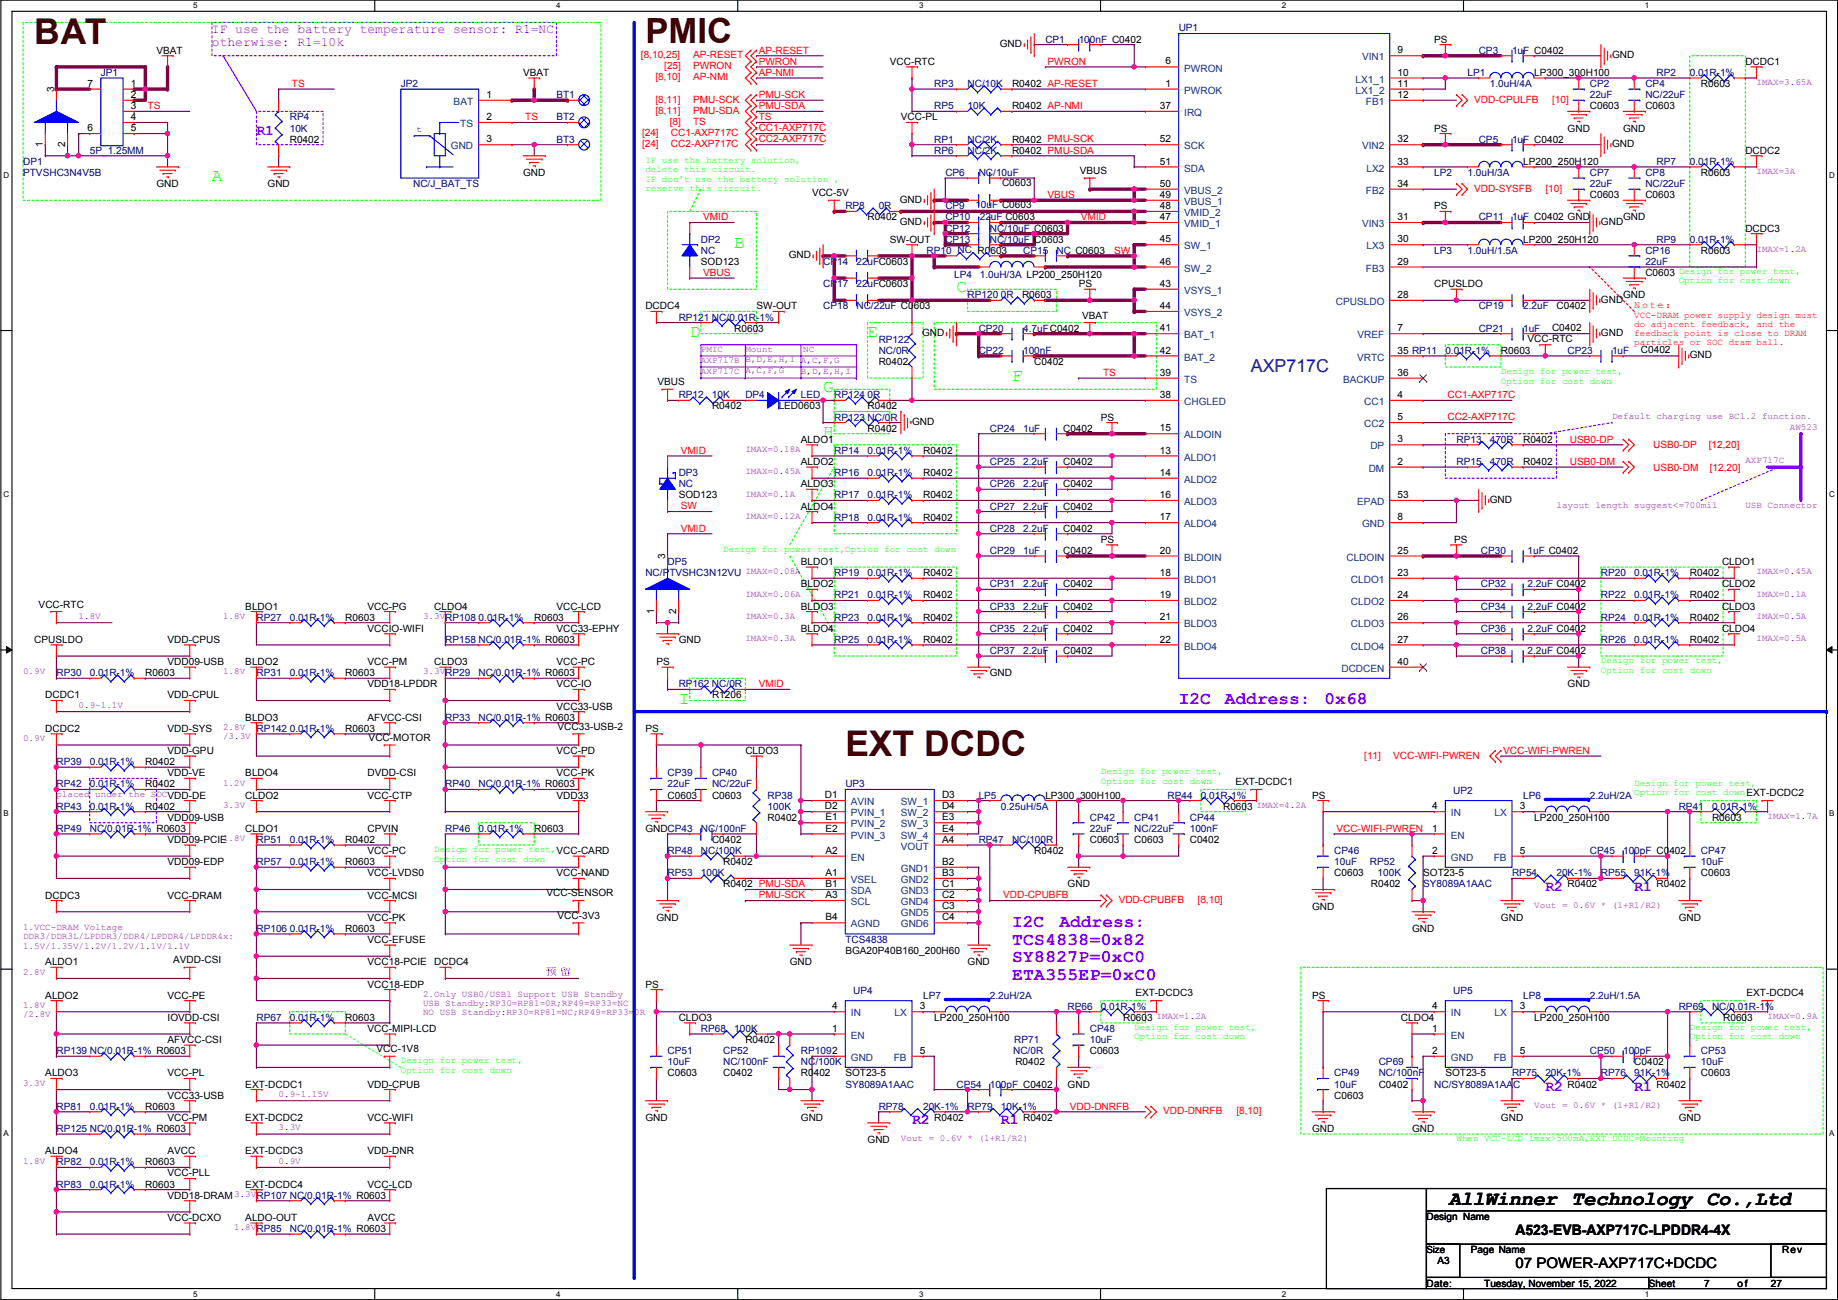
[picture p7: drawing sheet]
<svg xmlns="http://www.w3.org/2000/svg" width="420mm" height="297mm" viewBox="0 0 420 297" stroke-linecap="round" stroke-linejoin="round" font-family="sans-serif">
<defs><g id="words">
<g font-size="8.1" fill="#400000">
<text x="7.8" y="10.1">BAT</text>
<text x="193.2" y="172.6">EXT DCDC</text>
</g>
<text font-size="7.9" fill="#400000" x="147.5" y="9.9">PMIC</text>
<text font-size="4.6" x="331.2" y="275.4">AllWinner Technology Co.,Ltd</text>
<g font-size="4.1" fill="#0f0">
<text x="48.5" y="41.4">A</text>
<text x="167.8" y="56.6">B</text>
<text x="218.6" y="66.8">C</text>
<text x="157.7" y="77">D</text>
<text x="198.3" y="77">E</text>
<text x="188.2" y="89.7">G</text>
<text x="231.3" y="87.1">F</text>
<text x="188.2" y="99.8">H</text>
<text x="155.1" y="160.8">I</text>
</g>
<text font-size="4.1" fill="#000080" x="286" y="85">AXP717C</text>
<g font-size="4.1" fill="#8000ff">
<text x="269.4" y="161">I2C</text>
<text x="280" y="161">Address:</text>
<text x="302.8" y="161">0x68</text>
<text x="231.3" y="211.8">I2C</text>
<text x="231.3" y="215.8">TCS4838=0x82</text>
<text x="242.2" y="211.8">Address:</text>
<text x="231.3" y="219.9">SY8827P=0xC0</text>
<text x="231.3" y="223.9">ETA355EP=0xC0</text>
</g>
<g font-size="3.4" fill="#8000ff">
<text x="58.6" y="30.8">R1</text>
<text x="353.3" y="203.5">R2</text>
<text x="373.6" y="203.5">R1</text>
<text x="353.3" y="249.2">R2</text>
<text x="373.6" y="249.2">R1</text>
<text x="208.5" y="256.8">R2</text>
<text x="228.8" y="256.8">R1</text>
</g>
<g font-size="3.3">
<text x="346.4" y="282.3">A523-EVB-AXP717C-LPDDR4-4X</text>
<text x="346.4" y="289.8">07 POWER-AXP717C+DCDC</text>
</g>
<g font-size="3" fill="#8000ff">
<text x="48.5" y="7.5">IF use the battery temperature sensor: R1=NC</text>
<text x="48.5" y="10.5">otherwise: R1=10k</text>
</g>
<g font-size="2.3">
<text x="228.5" y="10.8">GND</text>
<text x="327.9" y="9.7">PS</text>
<text x="35.8" y="12.3">VBAT</text>
<text x="119.6" y="17.4">VBAT</text>
<text x="203.4" y="14.8">VCC-RTC</text>
<text x="266.4" y="14.7">6</text>
<text x="319.5" y="12.2">9</text>
<text x="319.5" y="17.3">10</text>
<text x="350.7" y="17.4">LP300_300H100</text>
<text x="368.5" y="13.3">GND</text>
<text x="399" y="14.8">DCDC1</text>
<text x="12.3" y="21.1" transform="rotate(-90 12.3 21.1)">3</text>
<text x="20" y="19.8">7</text>
<text x="29.9" y="19.8">1</text>
<text x="29.9" y="22.4">2</text>
<text x="111.2" y="22.4">1</text>
<text x="231.3" y="19.9">R0402 AP-RESET</text>
<text x="266.4" y="19.8">1</text>
<text x="319.5" y="22.4">12</text>
<text x="319.5" y="19.8">11</text>
<text x="388.8" y="19.9">R0603</text>
<text x="20" y="30">6</text>
<text x="29.9" y="24.9">3</text>
<text x="29.9" y="27.4">4</text>
<text x="29.9" y="30">5</text>
<text x="111.2" y="27.4">2</text>
<text x="205.9" y="27.5">VCC-PL</text>
<text x="231.3" y="25">R0402 AP-NMI</text>
<text x="265.1" y="24.9">37</text>
<text x="363.4" y="25">C0603</text>
<text x="376.1" y="25">C0603</text>
<text x="9.8" y="33.6" transform="rotate(-90 9.8 33.6)">1</text>
<text x="14.9" y="33.6" transform="rotate(-90 14.9 33.6)">2</text>
<text x="66.2" y="32.6">R0402</text>
<text x="111.2" y="32.5">3</text>
<text x="231.3" y="35.1">R0402 PMU-SDA</text>
<text x="231.3" y="32.6">R0402 PMU-SCK</text>
<text x="265.1" y="32.5">52</text>
<text x="319.5" y="32.5">32</text>
<text x="327.9" y="30.1">PS</text>
<text x="358.3" y="30.1">GND</text>
<text x="368.5" y="33.6">GND</text>
<text x="371" y="30.1">GND</text>
<text x="399" y="35.1">DCDC2</text>
<text x="119.6" y="40.2">GND</text>
<text x="246.8" y="39.7">VBUS</text>
<text x="265.1" y="37.6">51</text>
<text x="319.5" y="37.6">33</text>
<text x="348.2" y="37.7">LP200_250H120</text>
<text x="388.8" y="40.2">R0603</text>
<text x="35.8" y="42.8">GND</text>
<text x="61.2" y="42.8">GND</text>
<text x="185.6" y="44.8">VCC-5V</text>
<text x="205.7" y="46.3">GND</text>
<text x="229.1" y="42.5">C0603</text>
<text x="265.1" y="45.2">49</text>
<text x="265.1" y="42.7">50</text>
<text x="265.1" y="47.8">48</text>
<text x="319.5" y="42.7">34</text>
<text x="327.9" y="47.8">PS</text>
<text x="363.4" y="45.3">C0603</text>
<text x="376.1" y="45.3">C0603</text>
<text x="198.3" y="50.4">R0402</text>
<text x="205.7" y="51.4">GND</text>
<text x="265.1" y="50.3">47</text>
<text x="319.5" y="50.3">31</text>
<text x="366" y="51.4">GND</text>
<text x="371" y="50.4">GND</text>
<text x="399" y="52.9">DCDC3</text>
<text x="180.3" y="59">GND</text>
<text x="203.4" y="55.5">SW-OUT</text>
<text x="236.4" y="55.5">C0603</text>
<text x="265.1" y="55.4">45</text>
<text x="319.5" y="55.4">30</text>
<text x="348.2" y="55.5">LP200_250H120</text>
<text x="388.8" y="58">R0603</text>
<text x="160.2" y="60.5">SOD123</text>
<text x="246.6" y="65.6">PS</text>
<text x="265.1" y="65.5">43</text>
<text x="265.1" y="60.5">46</text>
<text x="319.5" y="60.5">29</text>
<text x="327.9" y="65.6">CPUSLDO</text>
<text x="376.1" y="63.1">C0603 Design for power test,</text>
<text x="147.5" y="70.7">DCDC4</text>
<text x="172.9" y="70.7">SW-OUT</text>
<text x="233.6" y="68.2">R0603</text>
<text x="265.1" y="70.6">44</text>
<text x="319.5" y="68.1">28</text>
<text x="355.8" y="70.7">C0402</text>
<text x="366" y="69.2">GND</text>
<text x="371" y="68.2">GND</text>
<text x="167.8" y="75.8">R0603</text>
<text x="210.8" y="76.8">GND</text>
<text x="247.3" y="73">VBAT</text>
<text x="265.1" y="75.7">41</text>
<text x="319.5" y="75.7">7</text>
<text x="354.8" y="75.5">C0402</text>
<text x="366" y="76.8">GND</text>
<text x="200.9" y="83.4">R0402</text>
<text x="236.4" y="83.4">C0402</text>
<text x="265.1" y="80.8">42</text>
<text x="319.5" y="80.8">35 RP11</text>
<text x="343.1" y="80.9">R0603</text>
<text x="349.2" y="78.1">VCC-RTC</text>
<text x="375.1" y="80.6">C0402</text>
<text x="386.3" y="81.9">GND</text>
<text x="150.3" y="88">VBUS</text>
<text x="265.1" y="85.9">39</text>
<text x="319.5" y="85.9">36</text>
<text x="162.8" y="93.6">R0402</text>
<text x="178" y="93.6">LED0603</text>
<text x="198.3" y="93.6">R0402</text>
<text x="265.1" y="90.9">38</text>
<text x="319.5" y="90.9">4</text>
<text x="183.1" y="101.2">ALDO1</text>
<text x="198.3" y="98.6">R0402</text>
<text x="208.5" y="97.1">GND</text>
<text x="243" y="98.6">C0402</text>
<text x="251.7" y="96.1">PS</text>
<text x="265.1" y="98.6">15</text>
<text x="319.5" y="101.1">3</text>
<text x="319.5" y="96">5</text>
<text x="348.2" y="101.2">R0402</text>
<text x="183.1" y="106.3">ALDO2</text>
<text x="211" y="103.7">R0402</text>
<text x="243" y="106.3">C0402</text>
<text x="265.1" y="103.6">13</text>
<text x="319.5" y="106.2">2</text>
<text x="348.2" y="106.3">R0402</text>
<text x="155.1" y="113.9">SOD123</text>
<text x="183.1" y="111.3">ALDO3</text>
<text x="211" y="113.9">R0402</text>
<text x="211" y="108.8">R0402</text>
<text x="243" y="111.3">C0402</text>
<text x="265.1" y="108.7">14</text>
<text x="265.1" y="113.8">16</text>
<text x="319.5" y="113.8">53</text>
<text x="183.1" y="116.4">ALDO4</text>
<text x="211" y="119">R0402</text>
<text x="243" y="116.4">C0402</text>
<text x="265.1" y="118.9">17</text>
<text x="319.5" y="118.9">8</text>
<text x="340.6" y="114.9">GND</text>
<text x="243" y="121.5">C0402</text>
<text x="251.7" y="124">PS</text>
<text x="332.4" y="124">PS</text>
<text x="152" y="127.8" transform="rotate(-90 152 127.8)">3</text>
<text x="183.1" y="129.1">BLDO1</text>
<text x="211" y="131.7">R0402</text>
<text x="243" y="126.6">C0402</text>
<text x="265.1" y="131.6">18</text>
<text x="265.1" y="126.5">20</text>
<text x="319.5" y="131.6">23</text>
<text x="319.5" y="126.5">25</text>
<text x="386.3" y="131.7">R0402</text>
<text x="393.6" y="129.1">CLDO1</text>
<text x="183.1" y="134.2">BLDO2</text>
<text x="211" y="136.7">R0402</text>
<text x="243" y="134.2">C0402</text>
<text x="265.1" y="136.7">19</text>
<text x="319.5" y="136.7">24</text>
<text x="386.3" y="136.7">R0402</text>
<text x="393.6" y="134.2">CLDO2</text>
<text x="8.8" y="139">VCC-RTC</text>
<text x="56.1" y="139.3">BLDO1</text>
<text x="78.9" y="141.8">R0603</text>
<text x="84" y="139.3">VCC-PG</text>
<text x="99.3" y="139.3">CLDO4</text>
<text x="122.1" y="141.8">R0603</text>
<text x="127.2" y="139.3">VCC-LCD</text>
<text x="149.5" y="140.3" transform="rotate(-90 149.5 140.3)">1</text>
<text x="154.6" y="140.3" transform="rotate(-90 154.6 140.3)">2</text>
<text x="183.1" y="139.3">BLDO3</text>
<text x="211" y="141.8">R0402</text>
<text x="243" y="139.3">C0402</text>
<text x="265.1" y="141.7">21</text>
<text x="319.5" y="141.7">26</text>
<text x="386.3" y="141.8">R0402</text>
<text x="393.6" y="139.3">CLDO3</text>
<text x="7.8" y="146.9">CPUSLDO</text>
<text x="38.3" y="146.9">VDD-CPUS</text>
<text x="84" y="144.4">VCCIO-WIFI</text>
<text x="127.2" y="144.4">VCC33-EPHY</text>
<text x="155.1" y="146.9">GND</text>
<text x="183.1" y="144.4">BLDO4</text>
<text x="211" y="146.9">R0402</text>
<text x="243" y="144.4">C0402</text>
<text x="243" y="149.4">C0402</text>
<text x="265.1" y="146.8">22</text>
<text x="319.5" y="146.8">27</text>
<text x="386.3" y="146.9">R0402</text>
<text x="393.6" y="144.4">CLDO4</text>
<text x="33.2" y="154.5">R0603</text>
<text x="38.3" y="152">VDD09-USB</text>
<text x="56.1" y="152">BLDO2</text>
<text x="78.9" y="154.5">R0603</text>
<text x="84" y="152">VCC-PM</text>
<text x="99.3" y="152">CLDO3</text>
<text x="127.2" y="152">VCC-PC</text>
<text x="150.1" y="152">PS</text>
<text x="226.3" y="154.5">GND</text>
<text x="319.5" y="151.9">40</text>
<text x="10.4" y="159.6">DCDC1</text>
<text x="38.3" y="159.6">VDD-CPUL</text>
<text x="84" y="157.1">VDD18-LPDDR</text>
<text x="127.2" y="157.1">VCC-IO</text>
<text x="162.8" y="159.6">R1206</text>
<text x="358.3" y="157.1">GND</text>
<text x="10.4" y="167.2">DCDC2</text>
<text x="38.3" y="167.2">VDD-SYS</text>
<text x="56.1" y="164.7">BLDO3</text>
<text x="78.9" y="167.2">R0603</text>
<text x="84" y="164.7">AFVCC-CSI</text>
<text x="127.2" y="162.1">VCC33-USB</text>
<text x="127.5" y="166.7">VCC33-USB-2</text>
<text x="147.5" y="167.2">PS</text>
<text x="38.3" y="172.3">VDD-GPU</text>
<text x="84.3" y="169.2">VCC-MOTOR</text>
<text x="127.2" y="172.3">VCC-PD</text>
<text x="170.4" y="172.3">CLDO3</text>
<text x="33.2" y="179.9">R0402</text>
<text x="33.2" y="174.8">R0402</text>
<text x="38.3" y="177.4">VDD-VE</text>
<text x="56.1" y="177.4">BLDO4</text>
<text x="84" y="177.4">DVDD-CSI</text>
<text x="127.2" y="177.4">VCC-PK</text>
<text x="282.4" y="179.4">EXT-DCDC1</text>
<text x="33.2" y="185">R0402</text>
<text x="56.1" y="182.5">CLDO2</text>
<text x="84" y="182.5">VCC-CTP</text>
<text x="127.2" y="182.5">VDD33</text>
<text x="152.6" y="182.5">C0603</text>
<text x="162.8" y="182.5">C0603</text>
<text x="188.5" y="182.4">D1</text>
<text x="188.5" y="184.9">D2</text>
<text x="215.3" y="182.4">D3</text>
<text x="215.3" y="184.9">D4</text>
<text x="239" y="182.5">LP300_300H100</text>
<text x="279.6" y="185">R0603 IMAX=4.2A</text>
<text x="299.9" y="182.5">PS</text>
<text x="327.4" y="184.9">4</text>
<text x="347.4" y="184.9">3</text>
<text x="38.3" y="187.5">VDD09-USB</text>
<text x="56.1" y="190.1">CLDO1</text>
<text x="84" y="190.1">CPVIN</text>
<text x="122.1" y="190.1">R0603</text>
<text x="147.5" y="190.1">GNDCP43</text>
<text x="175.5" y="187.5">R0402</text>
<text x="188.7" y="187.5">E1</text>
<text x="188.7" y="190">E2</text>
<text x="215.3" y="187.5">E3</text>
<text x="215.3" y="190">E4</text>
<text x="327.4" y="190">1</text>
<text x="350.7" y="187.5">LP200_250H100</text>
<text x="391.4" y="187.5">R0603</text>
<text x="38.3" y="192.6">VDD09-PCIE1.8V</text>
<text x="38.3" y="197.7">VDD09-EDP</text>
<text x="78.9" y="192.6">R0402</text>
<text x="78.9" y="197.7">R0603</text>
<text x="84" y="195.2">VCC-PC</text>
<text x="162.8" y="192.6">C0402</text>
<text x="165.3" y="197.7">R0402</text>
<text x="188.7" y="195.1">A2</text>
<text x="215.3" y="197.6">B2</text>
<text x="215.3" y="192.5">A4</text>
<text x="236.4" y="195.2">R0402</text>
<text x="249.1" y="192.6">C0603</text>
<text x="259.3" y="192.6">C0603</text>
<text x="272" y="192.6">C0402</text>
<text x="327.4" y="195.1">2</text>
<text x="347.4" y="195.1">5</text>
<text x="84" y="200.2">VCC-LVDS0</text>
<text x="127.2" y="200.2">VCC-NAND</text>
<text x="165.3" y="202.8">R0402 PMU-SDA</text>
<text x="188.7" y="200.2">A1</text>
<text x="188.7" y="202.7">B1</text>
<text x="215.3" y="200.2">B3</text>
<text x="215.3" y="202.7">C1</text>
<text x="244" y="202.8">GND</text>
<text x="305" y="200.2">C0603</text>
<text x="313.4" y="202.8">R0402</text>
<text x="325.3" y="200.2">SOT23-5</text>
<text x="358.3" y="202.8">R0402</text>
<text x="378.7" y="202.8">R0402</text>
<text x="388.8" y="200.2">C0603</text>
<text x="10.4" y="205.3">DCDC3</text>
<text x="38.3" y="205.3">VCC-DRAM</text>
<text x="84" y="205.3">VCC-MCSI</text>
<text x="124.9" y="204.8">VCC-SENSOR</text>
<text x="127.5" y="209.9">VCC-3V3</text>
<text x="188.7" y="205.2">A3</text>
<text x="215.3" y="205.2">C2</text>
<text x="215.3" y="207.8">C3</text>
<text x="299.9" y="207.9">GND</text>
<text x="78.9" y="212.9">R0603</text>
<text x="84" y="215.5">VCC-EFUSE</text>
<text x="84" y="210.4">VCC-PK</text>
<text x="150.1" y="210.4">GND</text>
<text x="188.7" y="210.3">B4</text>
<text x="215.3" y="210.3">C4</text>
<text x="322.8" y="212.9">GND</text>
<text x="343.1" y="210.4">GND</text>
<text x="383.7" y="210.4">GND</text>
<text x="10.4" y="220.6">ALDO1</text>
<text x="39.6" y="220">AVDD-CSI</text>
<text x="84" y="220.6">VCC18-PCIE</text>
<text x="99.3" y="220.6">DCDC4</text>
<text x="180.5" y="220.6">GND</text>
<text x="193.2" y="218">BGA20P40B160_200H60</text>
<text x="221.2" y="220.6">GND</text>
<text x="84" y="225.6">VCC18-EDP</text>
<text x="147.5" y="225.6">PS</text>
<text x="259.5" y="227.7">EXT-DCDC3</text>
<text x="399.2" y="227.7">EXT-DCDC4</text>
<text x="10.4" y="228.2">ALDO2</text>
<text x="38.3" y="228.2">VCC-PE</text>
<text x="38.3" y="233.3">IOVDD-CSI</text>
<text x="78.9" y="233.3">R0603</text>
<text x="155.1" y="233.3">CLDO3</text>
<text x="190.2" y="230.6">4</text>
<text x="210.3" y="230.6">3</text>
<text x="213.6" y="233.3">LP200_250H100</text>
<text x="256.7" y="233.3">R0603 IMAX=1.2A</text>
<text x="299.9" y="228.2">PS</text>
<text x="320.2" y="233.3">CLDO4</text>
<text x="327.4" y="230.6">4</text>
<text x="347.4" y="230.6">3</text>
<text x="350.7" y="233.3">LP200_250H100</text>
<text x="393.9" y="233.3">R0603</text>
<text x="38.3" y="238.3">AFVCC-CSI</text>
<text x="84" y="235.8">VCC-MIPI-LCD</text>
<text x="170.4" y="238.3">R0402</text>
<text x="190.2" y="235.7">1</text>
<text x="327.4" y="235.7">1</text>
<text x="10.4" y="246">ALDO3</text>
<text x="38.3" y="246">VCC-PL</text>
<text x="86.1" y="240.4">VCC-1V8</text>
<text x="152.6" y="246">C0603</text>
<text x="165.3" y="246">C0402</text>
<text x="183.1" y="246">R0402</text>
<text x="193.2" y="246">SOT23-5</text>
<text x="210.3" y="240.8">5</text>
<text x="232.1" y="243.4">R0402</text>
<text x="249.1" y="240.9">C0603</text>
<text x="327.4" y="240.8">2</text>
<text x="330.4" y="246">SOT23-5</text>
<text x="347.4" y="240.8">5</text>
<text x="373.6" y="243.4">C0402</text>
<text x="388.8" y="246">C0603</text>
<text x="38.3" y="251">VCC33-USB</text>
<text x="56.1" y="248.5">EXT-DCDC1</text>
<text x="84" y="248.5">VDD-CPUB</text>
<text x="244" y="248.5">GND</text>
<text x="305" y="251">C0603</text>
<text x="315.2" y="248.5">C0402</text>
<text x="358.3" y="248.5">R0402</text>
<text x="378.7" y="248.5">R0402</text>
<text x="33.2" y="253.6">R0603</text>
<text x="38.3" y="256.1">VCC-PM</text>
<text x="56.1" y="256.1">EXT-DCDC2</text>
<text x="84" y="256.1">VCC-WIFI</text>
<text x="147.5" y="256.1">GND</text>
<text x="183.1" y="256.1">GND</text>
<text x="213.6" y="256.1">R0402</text>
<text x="233.9" y="256.1">R0402</text>
<text x="343.1" y="256.1">GND</text>
<text x="383.7" y="256.1">GND</text>
<text x="10.4" y="263.7">ALDO4</text>
<text x="38.3" y="263.7">AVCC</text>
<text x="56.1" y="263.7">EXT-DCDC3</text>
<text x="84" y="263.7">VDD-DNR</text>
<text x="198.3" y="261.2">GND</text>
<text x="299.9" y="258.7">GND</text>
<text x="322.8" y="258.7">GND</text>
<text x="33.2" y="266.3">R0603</text>
<text x="38.3" y="268.8">VCC-PLL</text>
<text x="33.2" y="271.4">R0603</text>
<text x="38.3" y="273.9">VDD18-DRAM3.3V</text>
<text x="56.1" y="271.4">EXT-DCDC4</text>
<text x="84" y="271.4">VCC-LCD</text>
<text x="38.3" y="279">VCC-DCXO</text>
<text x="56.1" y="279">ALDO-OUT</text>
<text x="84" y="279">AVCC</text>
<text x="326.1" y="278.7">Design Name</text>
<text x="336.2" y="286.3">Page Name</text>
<text x="407.4" y="286.3">Rev</text>
<text x="326.1" y="294">Date:</text>
<text x="328.6" y="288.9">A3</text>
<text x="339.3" y="294">Tuesday, November 15, 2022</text>
<text x="376.9" y="294">Sheet</text>
<text x="389.6" y="294">7</text>
<text x="397.2" y="294">of</text>
<text x="404.8" y="294">27</text>
</g>
<g font-size="2.3" fill="#000080">
<text x="239" y="9.7">CP1</text>
<text x="246.6" y="9.7">100nF C0402</text>
<text x="269.4" y="7.2">UP1</text>
<text x="23.1" y="17.4">JP1</text>
<text x="335.5" y="17.4">LP1</text>
<text x="338" y="12.3">CP3</text>
<text x="345.6" y="12.3">1uF C0402</text>
<text x="378.7" y="17.4">RP2</text>
<text x="386.3" y="17.4">0.01R-1%</text>
<text x="91.6" y="19.9">JP2</text>
<text x="127.2" y="22.4">BT1</text>
<text x="213.6" y="19.9">RP3</text>
<text x="221.2" y="19.9">NC/10K</text>
<text x="340.6" y="19.9">1.0uH/4A</text>
<text x="363.4" y="19.9">CP2</text>
<text x="363.4" y="22.4">22uF</text>
<text x="376.1" y="19.9">CP4</text>
<text x="376.1" y="22.4">NC/22uF</text>
<text x="66.2" y="27.5">RP4</text>
<text x="127.2" y="27.5">BT2</text>
<text x="213.6" y="25">RP5</text>
<text x="221.2" y="25">10K</text>
<text x="20.5" y="35.1">5P_1.25MM</text>
<text x="66.2" y="30.1">10K</text>
<text x="127.2" y="32.6">BT3</text>
<text x="213.6" y="35.1">RP6</text>
<text x="213.6" y="32.6">RP1</text>
<text x="221.2" y="35.1">NC/2K</text>
<text x="221.2" y="32.6">NC/2K</text>
<text x="338" y="32.6">CP5</text>
<text x="345.6" y="32.6">1uF C0402</text>
<text x="5.3" y="37.7">DP1</text>
<text x="5.3" y="40.2">PTVSHC3N4V5B</text>
<text x="216.1" y="40.2">CP6</text>
<text x="223.7" y="40.2">NC/10uF</text>
<text x="327.9" y="40.2">LP2</text>
<text x="335.5" y="40.2">1.0uH/3A</text>
<text x="363.4" y="40.2">CP7</text>
<text x="376.1" y="40.2">CP8</text>
<text x="378.7" y="37.7">RP7</text>
<text x="386.3" y="37.7">0.01R-1%</text>
<text x="94.4" y="42.8">NC/J_BAT_TS</text>
<text x="193.2" y="47.8">RP8</text>
<text x="200.9" y="47.8">0R</text>
<text x="216.1" y="47.8">CP9</text>
<text x="223" y="47.6">10uF C0603</text>
<text x="363.4" y="42.8">22uF</text>
<text x="376.1" y="42.8">NC/22uF</text>
<text x="216.1" y="50.4">CP10</text>
<text x="216.1" y="52.9">CP12</text>
<text x="224" y="50.4">22uF C0603</text>
<text x="226.3" y="52.9">NC/10uF C0603</text>
<text x="338" y="50.4">CP11</text>
<text x="345.6" y="50.4">1uF C0402 GND</text>
<text x="160.2" y="55.5">DP2</text>
<text x="160.2" y="58">NC</text>
<text x="211.8" y="58">RP10 NC R0603</text>
<text x="216.1" y="55.5">CP13</text>
<text x="226.3" y="55.5">NC/10uF</text>
<text x="233.9" y="58">CP15</text>
<text x="241.5" y="58">NC C0603</text>
<text x="327.9" y="58">LP3</text>
<text x="335.5" y="58">1.0uH/1.5A</text>
<text x="376.1" y="58">CP16</text>
<text x="378.7" y="55.5">RP9</text>
<text x="386.3" y="55.5">0.01R-1%</text>
<text x="188.2" y="60.5">CP14</text>
<text x="188.2" y="65.6">CP17</text>
<text x="195.8" y="60.5">22uFC0603</text>
<text x="195.8" y="65.6">22uFC0603</text>
<text x="218.1" y="63.6">LP4</text>
<text x="224" y="63.6">1.0uH/3A LP200_250H120</text>
<text x="376.1" y="60.5">22uF</text>
<text x="188.2" y="70.7">CP18</text>
<text x="195.8" y="70.7">NC/22uF C0603</text>
<text x="221.2" y="68.2">RP120 0R</text>
<text x="338" y="70.7">CP19</text>
<text x="348.2" y="70.7">2.2uF</text>
<text x="155.1" y="73.2">RP121 NC/0.01R-1%</text>
<text x="223.7" y="75.8">CP20</text>
<text x="233.9" y="75.8">4.7uFC0402</text>
<text x="338" y="75.8">CP21</text>
<text x="348.2" y="75.8">1uF</text>
<text x="200.9" y="78.3">RP122</text>
<text x="200.9" y="80.9">NC/0R</text>
<text x="223.7" y="80.9">CP22</text>
<text x="233.9" y="80.9">100nF</text>
<text x="330.4" y="80.9">0.01R-1%</text>
<text x="358.3" y="80.9">CP23</text>
<text x="368.5" y="80.9">1uF</text>
<text x="155.1" y="91">RP12</text>
<text x="162.8" y="91">10K</text>
<text x="170.4" y="91">DP4</text>
<text x="183.1" y="91">LED</text>
<text x="190.7" y="91">RP124 0R</text>
<text x="190.7" y="96.1">RP123 NC/0R</text>
<text x="226.3" y="98.6">CP24</text>
<text x="233.9" y="98.6">1uF</text>
<text x="332.9" y="101.2">RP13</text>
<text x="340.6" y="101.2">470R</text>
<text x="190.7" y="103.7">RP14</text>
<text x="198.3" y="103.7">0.01R-1%</text>
<text x="226.3" y="106.3">CP25</text>
<text x="233.9" y="106.3">2.2uF</text>
<text x="332.9" y="106.3">RP15</text>
<text x="340.6" y="106.3">470R</text>
<text x="155.1" y="108.8">DP3</text>
<text x="155.1" y="111.3">NC</text>
<text x="190.7" y="113.9">RP17</text>
<text x="190.7" y="108.8">RP16</text>
<text x="198.3" y="113.9">0.01R-1%</text>
<text x="198.3" y="108.8">0.01R-1%</text>
<text x="226.3" y="111.3">CP26</text>
<text x="233.9" y="111.3">2.2uF</text>
<text x="190.7" y="119">RP18</text>
<text x="198.3" y="119">0.01R-1%</text>
<text x="226.3" y="116.4">CP27</text>
<text x="233.9" y="116.4">2.2uF</text>
<text x="226.3" y="121.5">CP28</text>
<text x="233.9" y="121.5">2.2uF</text>
<text x="147.5" y="131.7">NC/PTVSHC3N12VU IMAX=0.08A</text>
<text x="152.6" y="129.1">DP5</text>
<text x="190.7" y="131.7">RP19</text>
<text x="198.3" y="131.7">0.01R-1%</text>
<text x="226.3" y="126.6">CP29</text>
<text x="233.9" y="126.6">1uF</text>
<text x="338.5" y="126.6">CP30</text>
<text x="349.2" y="126.6">1uF C0402</text>
<text x="366" y="131.7">RP20</text>
<text x="373.6" y="131.7">0.01R-1%</text>
<text x="190.7" y="136.7">RP21</text>
<text x="198.3" y="136.7">0.01R-1%</text>
<text x="226.3" y="134.2">CP31</text>
<text x="233.9" y="134.2">2.2uF</text>
<text x="338.5" y="134.2">CP32</text>
<text x="349.2" y="134.2">2.2uF C0402</text>
<text x="366" y="136.7">RP22</text>
<text x="373.6" y="136.7">0.01R-1%</text>
<text x="58.6" y="141.8">RP27</text>
<text x="66.2" y="141.8">0.01R-1%</text>
<text x="101.8" y="141.8">RP108 0.01R-1%</text>
<text x="190.7" y="141.8">RP23</text>
<text x="198.3" y="141.8">0.01R-1%</text>
<text x="226.3" y="139.3">CP33</text>
<text x="233.9" y="139.3">2.2uF</text>
<text x="338.5" y="139.3">CP34</text>
<text x="349.2" y="139.3">2.2uF C0402</text>
<text x="366" y="141.8">RP24</text>
<text x="373.6" y="141.8">0.01R-1%</text>
<text x="101.8" y="146.9">RP158 NC/0.01R-1% R0603</text>
<text x="190.7" y="146.9">RP25</text>
<text x="198.3" y="146.9">0.01R-1%</text>
<text x="226.3" y="144.4">CP35</text>
<text x="226.3" y="149.4">CP37</text>
<text x="233.9" y="144.4">2.2uF</text>
<text x="233.9" y="149.4">2.2uF</text>
<text x="338.5" y="144.4">CP36</text>
<text x="338.5" y="149.4">CP38</text>
<text x="349.2" y="144.4">2.2uF C0402</text>
<text x="349.2" y="149.4">2.2uF C0402</text>
<text x="366" y="146.9">RP26</text>
<text x="373.6" y="146.9">0.01R-1%</text>
<text x="12.9" y="154.5">RP30</text>
<text x="20.5" y="154.5">0.01R-1%</text>
<text x="58.6" y="154.5">RP31</text>
<text x="66.2" y="154.5">0.01R-1%</text>
<text x="101.8" y="154.5">RP29</text>
<text x="109.4" y="154.5">NC/0.01R-1% R0603</text>
<text x="155.1" y="157.1">RP162 NC/0R</text>
<text x="58.6" y="167.2">RP142 0.01R-1%</text>
<text x="101.8" y="164.7">RP33</text>
<text x="109.4" y="164.7">NC/0.01R-1% R0603</text>
<text x="12.9" y="179.9">RP42</text>
<text x="12.9" y="174.8">RP39</text>
<text x="20.5" y="179.9">0.01R-1%</text>
<text x="20.5" y="174.8">0.01R-1%</text>
<text x="101.8" y="179.9">RP40</text>
<text x="109.4" y="179.9">NC/0.01R-1% R0603</text>
<text x="152.6" y="177.4">CP39</text>
<text x="152.6" y="179.9">22uF</text>
<text x="162.8" y="177.4">CP40</text>
<text x="162.8" y="179.9">NC/22uF</text>
<text x="193.2" y="179.9">UP3</text>
<text x="12.9" y="185">RP43</text>
<text x="20.5" y="185">0.01R-1%</text>
<text x="175.5" y="182.5">RP38</text>
<text x="175.5" y="185">100K</text>
<text x="223.7" y="182.5">LP5</text>
<text x="228.8" y="185">0.25uH/5A</text>
<text x="266.9" y="182.5">RP44</text>
<text x="274.5" y="182.5">0.01R-1%</text>
<text x="332.2" y="181.4">UP2</text>
<text x="348.2" y="182.5">LP6</text>
<text x="363.4" y="182.5">2.2uH/2A</text>
<text x="383.7" y="185">RP41</text>
<text x="391.4" y="185">0.01R-1%</text>
<text x="12.9" y="190.1">RP49</text>
<text x="20.5" y="190.1">NC/0.01R-1% R0603</text>
<text x="101.8" y="190.1">RP46</text>
<text x="109.4" y="190.1">0.01R-1%</text>
<text x="160.2" y="190.1">NC/100nF</text>
<text x="249.1" y="187.5">CP42</text>
<text x="249.1" y="190.1">22uF</text>
<text x="259.3" y="187.5">CP41</text>
<text x="259.3" y="190.1">NC/22uF</text>
<text x="272" y="187.5">CP44</text>
<text x="272" y="190.1">100nF</text>
<text x="58.6" y="192.6">RP51</text>
<text x="58.6" y="197.7">RP57</text>
<text x="66.2" y="192.6">0.01R-1%</text>
<text x="66.2" y="197.7">0.01R-1%</text>
<text x="152.6" y="195.2">RP48</text>
<text x="160.2" y="195.2">NC/100K</text>
<text x="223.7" y="192.6">RP47</text>
<text x="231.3" y="192.6">NC/100R</text>
<text x="305" y="195.2">CP46</text>
<text x="305" y="197.7">10uF</text>
<text x="313.1" y="197.7">RP52</text>
<text x="363.4" y="195.2">CP45</text>
<text x="371" y="195.2">100pF C0402</text>
<text x="388.8" y="195.2">CP47</text>
<text x="388.8" y="197.7">10uF</text>
<text x="152.6" y="200.2">RP53</text>
<text x="160.2" y="200.2">100K</text>
<text x="314.9" y="200.2">100K</text>
<text x="325.3" y="202.8">SY8089A1AAC</text>
<text x="345.6" y="200.2">RP54</text>
<text x="355.8" y="200.2">20K-1%</text>
<text x="366" y="200.2">RP55</text>
<text x="373.6" y="200.2">91K-1%</text>
<text x="58.6" y="212.9">RP106 0.01R-1%</text>
<text x="193.2" y="215.5">TCS4838</text>
<text x="195" y="227.2">UP4</text>
<text x="332.2" y="227.2">UP5</text>
<text x="58.6" y="233.3">RP67</text>
<text x="66.2" y="233.3">0.01R-1%</text>
<text x="211" y="228.2">LP7</text>
<text x="226.3" y="228.2">2.2uH/2A</text>
<text x="244" y="230.7">RP66</text>
<text x="251.7" y="230.7">0.01R-1%</text>
<text x="348.2" y="228.2">LP8</text>
<text x="363.4" y="228.2">2.2uH/1.5A</text>
<text x="383.7" y="230.7">RP69</text>
<text x="391.4" y="230.7">NC/0.01R-1%</text>
<text x="160.2" y="235.8">RP68</text>
<text x="167.8" y="235.8">100K</text>
<text x="231.8" y="238.3">RP71</text>
<text x="249.1" y="235.8">CP48</text>
<text x="249.1" y="238.3">10uF</text>
<text x="12.9" y="240.9">RP139 NC/0.01R-1% R0603</text>
<text x="152.6" y="240.9">CP51</text>
<text x="152.6" y="243.4">10uF</text>
<text x="165.3" y="240.9">CP52</text>
<text x="165.3" y="243.4">NC/100nF</text>
<text x="183.1" y="240.9">RP1092</text>
<text x="183.1" y="243.4">NC/100K</text>
<text x="231.6" y="240.9">NC/0R</text>
<text x="305" y="246">CP49</text>
<text x="315.2" y="243.4">CP69</text>
<text x="315.2" y="246">NC/100nF</text>
<text x="345.6" y="246">RP75</text>
<text x="353.3" y="246">20K-1%</text>
<text x="363.4" y="240.9">CP50</text>
<text x="366" y="246">RP76</text>
<text x="371" y="240.9">100pF</text>
<text x="373.6" y="246">91K-1%</text>
<text x="388.8" y="240.9">CP53</text>
<text x="388.8" y="243.4">10uF</text>
<text x="193.2" y="248.5">SY8089A1AAC</text>
<text x="218.6" y="248.5">CP54</text>
<text x="226.3" y="248.5">100pF C0402</text>
<text x="305" y="248.5">10uF</text>
<text x="327.9" y="248.5">NC/SY8089A1AAC</text>
<text x="12.9" y="253.6">RP81</text>
<text x="20.5" y="253.6">0.01R-1%</text>
<text x="200.9" y="253.6">RP78</text>
<text x="211" y="253.6">20K-1%</text>
<text x="221.2" y="253.6">RP79</text>
<text x="228.8" y="253.6">10K-1%</text>
<text x="12.9" y="258.7">RP125 NC/0.01R-1% R0603</text>
<text x="12.9" y="266.3">RP82</text>
<text x="20.5" y="266.3">0.01R-1%</text>
<text x="12.9" y="271.4">RP83</text>
<text x="20.5" y="271.4">0.01R-1%</text>
<text x="58.6" y="273.9">RP107 NC/0.01R-1% R0603</text>
<text x="58.6" y="281.5">RP85</text>
<text x="66.2" y="281.5">NC/0.01R-1% R0603</text>
</g>
<g font-size="2.3" fill="#f00">
<text x="146.5" y="13.3">[8,10,25]</text>
<text x="151.8" y="15.8">[25]</text>
<text x="158.4" y="15.8">PWRON</text>
<text x="158.4" y="13.3">AP-RESET</text>
<text x="173.4" y="14.8">PWRON</text>
<text x="173.4" y="17.3">AP-NMI</text>
<text x="173.4" y="12.2">AP-RESET</text>
<text x="239.5" y="14.8">PWRON</text>
<text x="66.7" y="19.9">TS</text>
<text x="149.8" y="18.4">[8,10]</text>
<text x="149.8" y="23.5">[8,11]</text>
<text x="158.4" y="18.4">AP-NMI</text>
<text x="158.4" y="23.5">PMU-SCK</text>
<text x="173.4" y="22.4">PMU-SCK</text>
<text x="337" y="23.5">VDD-CPULFB</text>
<text x="354.8" y="23.5">[10]</text>
<text x="33.7" y="24.9">TS</text>
<text x="120.1" y="27.5">TS</text>
<text x="149.8" y="26">[8,11]</text>
<text x="153.1" y="28.5">[8]</text>
<text x="158.4" y="26">PMU-SDA</text>
<text x="158.4" y="28.5">TS</text>
<text x="173.4" y="24.9">PMU-SDA</text>
<text x="173.4" y="27.5">TS</text>
<text x="146.8" y="31.1">[24]</text>
<text x="146.8" y="33.6">[24]</text>
<text x="153.4" y="31.1">CC1-AXP717C</text>
<text x="153.4" y="33.6">CC2-AXP717C</text>
<text x="173.4" y="30">CC1-AXP717C</text>
<text x="173.4" y="32.6">CC2-AXP717C</text>
<text x="239.5" y="45.3">VBUS</text>
<text x="337" y="43.8">VDD-SYSFB</text>
<text x="353.3" y="43.8">[10]</text>
<text x="160.7" y="50.3">VMID</text>
<text x="247.1" y="50.3">VMID</text>
<text x="254.7" y="58">SW</text>
<text x="160.7" y="63">VBUS</text>
<text x="373.6" y="70.5">N o t e ：</text>
<text x="252.2" y="85.9">TS</text>
<text x="330.9" y="91">CC1-AXP717C</text>
<text x="330.9" y="96.1">CC2-AXP717C</text>
<text x="358.8" y="101.1">USB0-DP</text>
<text x="155.6" y="103.7">VMID</text>
<text x="358.8" y="106.2">USB0-DM</text>
<text x="377.9" y="102.4">USB0-DP</text>
<text x="377.9" y="107.5">USB0-DM</text>
<text x="390.6" y="102.4">[12,20]</text>
<text x="390.9" y="107.5">[12,20]</text>
<text x="155.6" y="116.4">SW</text>
<text x="155.6" y="121.5">VMID</text>
<text x="173.4" y="157">VMID</text>
<text x="311.9" y="173.3">[11]</text>
<text x="318.5" y="173.3">VCC-WIFI-PWREN</text>
<text x="343.6" y="172.3">VCC-WIFI-PWREN</text>
<text x="305.5" y="190">VCC-WIFI-PWREN</text>
<text x="173.4" y="205.3">PMU-SCK</text>
<text x="229.3" y="205.3">VDD-CPUBFB</text>
<text x="255.7" y="206.3">VDD-CPUBFB</text>
<text x="273.8" y="206.3">[8,10]</text>
<text x="244.5" y="253.5">VDD-DNRFB</text>
<text x="265.9" y="254.6">VDD-DNRFB</text>
<text x="282.6" y="254.6">[8,10]</text>
</g>
<g font-size="2.3" fill="#004080">
<text x="270.7" y="16.3">PWRON</text>
<text x="311.4" y="13.8">VIN1</text>
<text x="103.7" y="24">BAT</text>
<text x="270.7" y="21.4">PWROK</text>
<text x="309.9" y="18.9">LX1_1</text>
<text x="309.9" y="21.4">LX1_2</text>
<text x="312.2" y="24">FB1</text>
<text x="105.2" y="29">TS</text>
<text x="270.7" y="26.5">IRQ</text>
<text x="103.1" y="34.1">GND</text>
<text x="270.7" y="34.1">SCK</text>
<text x="311.4" y="34.1">VIN2</text>
<text x="270.7" y="39.2">SDA</text>
<text x="312.4" y="39.2">LX2</text>
<text x="270.7" y="46.8">VBUS_1</text>
<text x="270.7" y="44.3">VBUS_2</text>
<text x="312.2" y="44.3">FB2</text>
<text x="270.7" y="51.9">VMID_1</text>
<text x="270.7" y="49.4">VMID_2</text>
<text x="311.4" y="51.9">VIN3</text>
<text x="270.7" y="57">SW_1</text>
<text x="312.4" y="57">LX3</text>
<text x="270.7" y="62.1">SW_2</text>
<text x="312.2" y="62.1">FB3</text>
<text x="270.7" y="67.1">VSYS_1</text>
<text x="305.4" y="69.7">CPUSLDO</text>
<text x="270.7" y="77.3">BAT_1</text>
<text x="270.7" y="72.2">VSYS_2</text>
<text x="310.3" y="77.3">VREF</text>
<text x="270.7" y="82.4">BAT_2</text>
<text x="310.2" y="82.4">VRTC</text>
<text x="270.7" y="87.5">TS</text>
<text x="307" y="87.5">BACKUP</text>
<text x="270.7" y="92.5">CHGLED</text>
<text x="311.9" y="92.5">CC1</text>
<text x="270.7" y="100.2">ALDOIN</text>
<text x="311.9" y="97.6">CC2</text>
<text x="270.7" y="105.2">ALDO1</text>
<text x="312.9" y="107.8">DM</text>
<text x="313.3" y="102.7">DP</text>
<text x="270.7" y="110.3">ALDO2</text>
<text x="270.7" y="115.4">ALDO3</text>
<text x="310.2" y="115.4">EPAD</text>
<text x="270.7" y="120.5">ALDO4</text>
<text x="311.4" y="120.5">GND</text>
<text x="270.7" y="128.1">BLDOIN</text>
<text x="307.8" y="128.1">CLDOIN</text>
<text x="270.7" y="133.2">BLDO1</text>
<text x="308.8" y="133.2">CLDO1</text>
<text x="270.7" y="138.3">BLDO2</text>
<text x="270.7" y="143.3">BLDO3</text>
<text x="308.8" y="138.3">CLDO2</text>
<text x="308.8" y="143.3">CLDO3</text>
<text x="270.7" y="148.4">BLDO4</text>
<text x="308.8" y="148.4">CLDO4</text>
<text x="306.7" y="153.5">DCDCEN</text>
<text x="194.5" y="184">AVIN</text>
<text x="205.9" y="184">SW_1</text>
<text x="194.5" y="186.5">PVIN_1</text>
<text x="194.5" y="189.1">PVIN_2</text>
<text x="194.5" y="191.6">PVIN_3</text>
<text x="205.9" y="186.5">SW_2</text>
<text x="205.9" y="189.1">SW_3</text>
<text x="205.9" y="191.6">SW_4</text>
<text x="331.7" y="191.6">EN</text>
<text x="331.7" y="186.5">IN</text>
<text x="341.6" y="186.5">LX</text>
<text x="194.5" y="196.7">EN</text>
<text x="205.9" y="194.1">VOUT</text>
<text x="331.7" y="196.7">GND</text>
<text x="341.4" y="196.7">FB</text>
<text x="194.5" y="201.8">VSEL</text>
<text x="205.9" y="199.2">GND1</text>
<text x="205.9" y="201.8">GND2</text>
<text x="194.5" y="204.3">SDA</text>
<text x="194.5" y="206.8">SCL</text>
<text x="205.9" y="204.3">GND3</text>
<text x="205.9" y="206.8">GND4</text>
<text x="205.9" y="209.4">GND5</text>
<text x="194.5" y="211.9">AGND</text>
<text x="205.9" y="211.9">GND6</text>
<text x="194.5" y="232.2">IN</text>
<text x="204.5" y="232.2">LX</text>
<text x="331.7" y="232.2">IN</text>
<text x="341.6" y="232.2">LX</text>
<text x="194.5" y="237.3">EN</text>
<text x="331.7" y="237.3">EN</text>
<text x="194.5" y="242.4">GND</text>
<text x="204.3" y="242.4">FB</text>
<text x="331.7" y="242.4">GND</text>
<text x="341.4" y="242.4">FB</text>
</g>
<text font-size="2.3" fill="#8000ff" x="124.7" y="222.9">预 预</text>
<text font-size="2.2" x="326.1" y="286.3">Size</text>
<g font-size="2.1" fill="#8000ff">
<text x="401.5" y="19.5">IMAX=3.65A</text>
<text x="401.5" y="39.8">IMAX=3A</text>
<text x="401.5" y="57.6">IMAX=1.2A</text>
<text x="160.2" y="80.4">PMIC</text>
<text x="160.2" y="83">AXP717B</text>
<text x="170.4" y="80.4">Mount</text>
<text x="170.4" y="82.7">B,D,E,H,I</text>
<text x="183.1" y="83">A,C,F,G</text>
<text x="183.6" y="80.4">NC</text>
<text x="160.2" y="85.5">AXP717C</text>
<text x="170.4" y="85.3">A,C,F,G</text>
<text x="183.1" y="85.5">B,D,E,H,I</text>
<text x="368.5" y="95.7">Default charging use BC1.2 function.</text>
<text x="409.1" y="98.2">AW523</text>
<text x="170.4" y="103.3">IMAX=0.18A</text>
<text x="399" y="105.8">AXP717C</text>
<text x="170.4" y="108.4">IMAX=0.45A</text>
<text x="170.4" y="113.5">IMAX=0.1A</text>
<text x="170.4" y="118.5">IMAX=0.12A</text>
<text x="355.8" y="116">layout length suggest&lt;=700mil</text>
<text x="399" y="116">USB Connector</text>
<text x="401.5" y="131.2">IMAX=0.45A</text>
<text x="170.4" y="136.3">IMAX=0.06A</text>
<text x="401.5" y="136.3">IMAX=0.1A</text>
<text x="18" y="141.4">1.8V</text>
<text x="51" y="141.4">1.8V</text>
<text x="96.7" y="141.4">3.3V</text>
<text x="170.4" y="141.4">IMAX=0.3A</text>
<text x="401.5" y="141.4">IMAX=0.5A</text>
<text x="170.4" y="146.5">IMAX=0.3A</text>
<text x="401.5" y="146.5">IMAX=0.5A</text>
<text x="5.3" y="154.1">0.9V</text>
<text x="51" y="154.1">1.8V</text>
<text x="96.7" y="154.1">3.3V</text>
<text x="18" y="161.7">0.9~1.1V</text>
<text x="51" y="166.8">2.8V</text>
<text x="5.3" y="169.3">0.9V</text>
<text x="51" y="168.9">/3.3V</text>
<text x="51" y="179.5">1.2V</text>
<text x="12.9" y="182">placed under the SOCVDD-DE</text>
<text x="51" y="184.6">3.3V</text>
<text x="404.1" y="187.1">IMAX=1.7A</text>
<text x="350.7" y="207.4">Vout = 0.6V * (1+R1/R2)</text>
<text x="5.3" y="212.5">1.VCC-DRAM Voltage</text>
<text x="5.3" y="214.6">DDR3/DDR3L/LPDDR3/DDR4/LPDDR4/LPDDR4x:</text>
<text x="5.3" y="216.7">1.5V/1.35V/1.2V/1.2V/1.1V/1.1V</text>
<text x="5.3" y="222.7">2.8V</text>
<text x="96.7" y="227.8">2.Only USB0/USB1 Support USB Standby</text>
<text x="5.3" y="230.3">1.8V</text>
<text x="5.3" y="232.4">/2.8V</text>
<text x="96.7" y="229.9">USB Standby:RP30=RP81=0R;RP49=RP33=NC</text>
<text x="96.7" y="232">NO USB Standby:RP30=RP81=NC;RP49=RP33=0R</text>
<text x="404.1" y="232.8">IMAX=0.9A</text>
<text x="5.3" y="248.1">3.3V</text>
<text x="63.7" y="250.6">0.9~1.15V</text>
<text x="350.7" y="253.2">Vout = 0.6V * (1+R1/R2)</text>
<text x="63.7" y="258.2">3.3V</text>
<text x="205.9" y="260.8">Vout = 0.6V * (1+R1/R2)</text>
<text x="5.3" y="265.9">1.8V</text>
<text x="63.7" y="265.9">0.9V</text>
<text x="53.5" y="281.1">1.8V</text>
</g>
<text font-size="2.1" fill="#00f" x="95.2" y="30.1">t</text>
<g font-size="2.1" fill="#0f0">
<text x="147.5" y="37.3">IF use the battery solution,</text>
<text x="147.5" y="39.4">delete this circuit.</text>
<text x="147.5" y="41.5">IF don't use the battery solution ,</text>
<text x="147.5" y="43.6">reserve this circuit.</text>
<text x="383.7" y="64.8">Option for cost down</text>
<text x="343.1" y="85.5">Design for power test,</text>
<text x="343.1" y="87.6">Option for cost down</text>
<text x="165.3" y="126.2">Design for power test,Option for cost down</text>
<text x="366" y="151.6">Design for power test,</text>
<text x="366" y="153.7">Option for cost down</text>
<text x="251.7" y="177">Design for power test,</text>
<text x="251.7" y="179.1">Option for cost down</text>
<text x="373.6" y="179.5">Design for power test,</text>
<text x="373.6" y="181.6">Option for cost downEXT-DCDC2</text>
<text x="99.3" y="194.7">Design for power test,VCC-CARD</text>
<text x="99.3" y="196.8">Option for cost down</text>
<text x="259.3" y="235.4">Design for power test,</text>
<text x="259.3" y="237.5">Option for cost down</text>
<text x="386.3" y="235.4">Design for power test,</text>
<text x="386.3" y="237.5">Option for cost down</text>
<text x="91.6" y="243">Design for power test,</text>
<text x="91.6" y="245.1">Option for cost down</text>
<text x="332.9" y="260.8">When VCC-LCD Imax&gt;500mA,EXT DCDC=Mounting</text>
</g>
<g font-size="2.1" fill="#f00">
<text x="373.6" y="72.6">VCC-DRAM power supply design must</text>
<text x="373.6" y="74.7">do adjacent feedback, and the</text>
<text x="373.6" y="76.8">feedback point is close to DRAM</text>
<text x="373.6" y="78.9">particles or SOC dram ball.</text>
</g>
<g font-size="1.8">
<text x="44.2" y="1.9">5</text>
<text x="127.1" y="1.9">4</text>
<text x="210.1" y="1.9">3</text>
<text x="293" y="1.9">2</text>
<text x="376" y="1.9">1</text>
<text x=".8" y="40.6">D</text>
<text x="418.2" y="40.6">D</text>
<text x=".8" y="113.6">C</text>
<text x="418.2" y="113.6">C</text>
<text x=".8" y="186.6">B</text>
<text x="418.2" y="186.6">B</text>
<text x=".8" y="259.5">A</text>
<text x="418.2" y="259.5">A</text>
<text x="44.2" y="296.3">5</text>
<text x="127.1" y="296.3">4</text>
<text x="210.1" y="296.3">3</text>
<text x="293" y="296.3">2</text>
<text x="376" y="296.3">1</text>
</g>
</g></defs>
<path d="M.2 0h419.9v297h-419.9zM2.7 2.6h414.8v291.8h-414.8z" fill="none" stroke="#000" stroke-width=".25"/>
<g fill="#fff">
<path d="M44.2 .3h1v2h-1z"/>
<path d="M44.2 294.7h1v2h-1z"/>
</g>
<path d="M85.7 0v2.6M85.7 294.4v2.6" fill="none" stroke="#000" stroke-width=".25"/>
<g fill="#fff">
<path d="M127.1 .3h1v2h-1z"/>
<path d="M127.1 294.7h1v2h-1z"/>
</g>
<path d="M168.6 0v2.6M168.6 294.4v2.6" fill="none" stroke="#000" stroke-width=".25"/>
<g fill="#fff">
<path d="M210.1 .3h1v2h-1z"/>
<path d="M210.1 294.7h1v2h-1z"/>
</g>
<path d="M251.6 0v2.6M251.6 294.4v2.6" fill="none" stroke="#000" stroke-width=".25"/>
<g fill="#fff">
<path d="M293 .3h1v2h-1z"/>
<path d="M293 294.7h1v2h-1z"/>
</g>
<path d="M334.5 0v2.6M334.5 294.4v2.6" fill="none" stroke="#000" stroke-width=".25"/>
<g fill="#fff">
<path d="M376 .3h1v2h-1z"/>
<path d="M376 294.7h1v2h-1z"/>
<path d="M.8 39h1.3v2h-1.3z"/>
<path d="M418.2 39h1.2v2h-1.2z"/>
<path d="M.8 112h1.3v2h-1.3z"/>
<path d="M418.2 112h1.2v2h-1.2z"/>
</g>
<path d="M.2 75.5h2.5M417.5 75.5h2.6" fill="none" stroke="#000" stroke-width=".25"/>
<g fill="#fff">
<path d="M.8 185h1.2v1.9h-1.2z"/>
<path d="M418.2 185h1.1v1.9h-1.1z"/>
</g>
<path d="M.2 148.5h2.5M417.5 148.5h2.6" fill="none" stroke="#000" stroke-width=".25"/>
<path d="M1.5 147.7l1.2 .8-1.2 .7zM417.5 148.5l1.3-.8v1.5z" fill="#000"/>
<path d="M1.5 147.7l1.2 .8-1.2 .7zM417.5 148.5l1.3-.8v1.5z" fill="none" stroke="#000" stroke-width=".23"/>
<g fill="#fff">
<path d="M.8 257.9h1.2v2h-1.2z"/>
<path d="M418.2 257.9h1.1v2h-1.1z"/>
</g>
<path d="M.2 221.4h2.5M417.5 221.4h2.6" fill="none" stroke="#000" stroke-width=".25"/>
<path d="M145 162.6h272.5" fill="none" stroke="#00f" stroke-width=".76"/>
<circle cx="417.5" cy="162.6" r=".38" fill="#00f"/>
<path d="M145 5.1v286.8" fill="none" stroke="#00f" stroke-width=".76"/>
<circle cx="145" cy="291.9" r=".38" fill="#00f"/>
<path d="M48.5 5.1h78.7v7.6h-78.7zM58.6 25.4h15.3v7.7h-15.3zM330.4 99.1h25.4v10.2h-25.4zM353.3 99.1l15.2-2.5M368.5 96.6h.1" fill="none" stroke="#8000ff" stroke-width=".25" stroke-dasharray=".5 .5"/>
<path d="M51 12.7h.1M51 12.7l7.6 12.7" fill="none" stroke="#8000ff" stroke-width=".25"/>
<g fill="none" stroke="#0f0" stroke-width=".25" stroke-dasharray=".5 .5">
<path d="M386.3 12.7h12.7v48.3h-12.7zM152.6 48.3h20.3v17.8h-20.3zM157.7 48.3l2.5-5.1M160.2 43.2h.1M330.4 78.8h12.7v5.1h-12.7zM190.7 101.6h27.9v20.4h-27.9zM190.7 106.7h.1M180.5 124.5l10.2-17.8M180.5 127l10.2 17.8M190.7 129.6h27.9v20.3h-27.9zM366 129.6h27.9v20.3h-27.9zM190.7 144.8h.1"/>
<path d="M274.5 180.4h10.2v5.1h-10.2zM388.8 182.9h12.7v5.1h-12.7zM251.7 228.6h10.1v5.1h-10.1zM297.4 221h119.4v38.1h-119.4z"/>
</g>
<path d="M404.1 106.7h7.6" fill="none" stroke="#8000ff" stroke-width=".76"/>
<circle cx="411.7" cy="106.7" r=".38" fill="#8000ff"/>
<path d="M411.7 99.1v7.6" fill="none" stroke="#8000ff" stroke-width=".76"/>
<circle cx="411.7" cy="99.1" r=".38" fill="#8000ff"/>
<path d="M411.7 106.7v7.6" fill="none" stroke="#8000ff" stroke-width=".76"/>
<circle cx="411.7" cy="106.7" r=".38" fill="#8000ff"/>
<path d="M388.8 114.3l17.8-7.6M406.6 106.7h.1M20.5 177.8h15.3v10.2h-15.3z" fill="none" stroke="#8000ff" stroke-width=".25" stroke-dasharray=".5 .5"/>
<path d="M363.4 61h.1M373.6 71.2l-10.2-10.2" fill="none" stroke="#f00" stroke-width=".25" stroke-dasharray=".5 .5"/>
<path d="M5.3 5.1h132.1v40.7h-132.1zM160.2 71.2h12.7v5h-12.7zM198.3 73.7h12.7v12.7h-12.7zM213.6 73.7h50.8v15.2h-50.8zM221.2 66.1h20.3v5.1h-20.3zM190.7 88.9h12.7v5.1h-12.7zM190.7 94h12.7v5.1h-12.7zM157.7 155h12.7v5.1h-12.7zM109.4 188h12.7v5.1h-12.7zM66.2 231.2h12.7v5.1h-12.7zM388.8 228.6h10.2v5.1h-10.2z" fill="none" stroke="#0f0" stroke-width=".25" stroke-dasharray=".5 .5"/>
<g fill="none" stroke="#8000ff" stroke-width=".25">
<path d="M170.4 78.8v7.6M183.1 78.8v7.6M195.8 78.8h.1M195.8 78.8h-35.6v7.6M195.8 78.8v7.6M160.2 86.4h.1M160.2 83.9h35.6M160.2 81.3h35.6M160.2 86.4h35.6M170.4 86.4h.1M183.1 86.4h.1M195.8 83.9h.1"/>
<path d="M195.8 81.3h.1M195.8 86.4h.1"/>
</g>
<path d="M78.9 236.3h.1M91.6 243.9l-12.7-7.6" fill="none" stroke="#80ff00" stroke-width=".25" stroke-dasharray=".5 .5"/>
<path d="M236.4 10.2h.1M236.4 10.2h7.6M239 15.3h.1M251.7 10.2h.1M251.7 10.2h7.6M259.3 10.2h.1M259.3 10.2v5.1h-20.3" fill="none" stroke="#800040" stroke-width=".25"/>
<circle cx="259.3" cy="15.3" r=".49" fill="#f0f"/>
<circle cx="259.3" cy="15.3" r=".49" fill="none" stroke="#f0f" stroke-width=".25"/>
<path d="M208.5 17.8h.1M208.5 17.8v2.6M259.3 15.3h.1M259.3 15.3h2.5M208.5 20.4h.1M208.5 20.4h10.1M231.3 20.4h.1M231.3 20.4h30.5" fill="none" stroke="#800040" stroke-width=".25"/>
<circle cx="208.5" cy="20.3" r=".49" fill="#f0f"/>
<circle cx="208.5" cy="20.3" r=".49" fill="none" stroke="#f0f" stroke-width=".25"/>
<path d="M208.5 25.4h.1M208.5 20.4h.1M208.5 35.6h.1M208.5 30.5h.1M208.5 33.1h.1M208.5 25.4h10.1M208.5 20.4v5M208.5 30.5v2.6M208.5 35.6h10.1M208.5 33.1h10.1M231.3 25.4h.1M231.3 25.4h30.5" fill="none" stroke="#800040" stroke-width=".25"/>
<circle cx="208.5" cy="33" r=".49" fill="#f0f"/>
<circle cx="208.5" cy="33" r=".49" fill="none" stroke="#f0f" stroke-width=".25"/>
<path d="M208.5 33.1h.1M208.5 33.1v2.5" fill="none" stroke="#800040" stroke-width=".25"/>
<path d="M228.8 45.8h7.6" fill="none" stroke="#800040" stroke-width=".76"/>
<circle cx="228.8" cy="45.8" r=".38" fill="#800040"/>
<path d="M249.1 43.2h10.2" fill="none" stroke="#800040" stroke-width=".76"/>
<circle cx="249.1" cy="43.2" r=".38" fill="#800040"/>
<circle cx="259.3" cy="43.2" r=".49" fill="#f0f"/>
<circle cx="259.3" cy="43.2" r=".49" fill="none" stroke="#f0f" stroke-width=".25"/>
<path d="M213.6 45.8h2.5" fill="none" stroke="#800040" stroke-width=".76"/>
<circle cx="213.6" cy="45.8" r=".38" fill="#800040"/>
<path d="M216.1 40.7h.1M216.1 40.7h5.1M216.1 40.7v5.1M228.8 40.7h.1M228.8 40.7h7.6M236.4 40.7h.1M236.4 40.7v5.1" fill="none" stroke="#800040" stroke-width=".25"/>
<path d="M216.1 45.8h5.1" fill="none" stroke="#800040" stroke-width=".76"/>
<circle cx="216.1" cy="45.8" r=".38" fill="#800040"/>
<circle cx="216.1" cy="45.7" r=".49" fill="#f0f"/>
<circle cx="216.1" cy="45.7" r=".49" fill="none" stroke="#f0f" stroke-width=".25"/>
<path d="M259.3 43.2h2.5" fill="none" stroke="#800040" stroke-width=".76"/>
<circle cx="259.3" cy="43.2" r=".38" fill="#800040"/>
<path d="M259.3 45.8h2.5" fill="none" stroke="#800040" stroke-width=".76"/>
<circle cx="259.3" cy="45.8" r=".38" fill="#800040"/>
<path d="M205.9 48.3h53.4" fill="none" stroke="#800040" stroke-width=".76"/>
<circle cx="205.9" cy="48.3" r=".38" fill="#800040"/>
<circle cx="259.3" cy="48.3" r=".49" fill="#f0f"/>
<circle cx="259.3" cy="48.3" r=".49" fill="none" stroke="#f0f" stroke-width=".25"/>
<path d="M190.7 48.3h2.5" fill="none" stroke="#800040" stroke-width=".76"/>
<circle cx="190.7" cy="48.3" r=".38" fill="#800040"/>
<path d="M228.8 50.8h15.2" fill="none" stroke="#800040" stroke-width=".76"/>
<circle cx="228.8" cy="50.8" r=".38" fill="#800040"/>
<circle cx="244" cy="50.8" r=".49" fill="#f0f"/>
<circle cx="244" cy="50.8" r=".49" fill="none" stroke="#f0f" stroke-width=".25"/>
<path d="M259.3 48.3v2.5" fill="none" stroke="#800040" stroke-width=".76"/>
<circle cx="259.3" cy="48.3" r=".38" fill="#800040"/>
<path d="M259.3 50.8h2.5" fill="none" stroke="#800040" stroke-width=".76"/>
<circle cx="259.3" cy="50.8" r=".38" fill="#800040"/>
<circle cx="259.3" cy="50.8" r=".49" fill="#f0f"/>
<circle cx="259.3" cy="50.8" r=".49" fill="none" stroke="#f0f" stroke-width=".25"/>
<path d="M259.3 48.3h2.5" fill="none" stroke="#800040" stroke-width=".76"/>
<circle cx="259.3" cy="48.3" r=".38" fill="#800040"/>
<path d="M228.8 53.4h7.6" fill="none" stroke="#800040" stroke-width=".76"/>
<circle cx="228.8" cy="53.4" r=".38" fill="#800040"/>
<path d="M244 50.8v2.6" fill="none" stroke="#800040" stroke-width=".76"/>
<circle cx="244" cy="50.8" r=".38" fill="#800040"/>
<path d="M213.6 50.8h2.5" fill="none" stroke="#800040" stroke-width=".76"/>
<circle cx="213.6" cy="50.8" r=".38" fill="#800040"/>
<path d="M216.1 53.4h5.1" fill="none" stroke="#800040" stroke-width=".76"/>
<circle cx="216.1" cy="53.4" r=".38" fill="#800040"/>
<path d="M216.1 50.8v2.6" fill="none" stroke="#800040" stroke-width=".76"/>
<circle cx="216.1" cy="50.8" r=".38" fill="#800040"/>
<circle cx="216.1" cy="53.4" r=".49" fill="#f0f"/>
<circle cx="216.1" cy="53.4" r=".49" fill="none" stroke="#f0f" stroke-width=".25"/>
<circle cx="216.1" cy="50.8" r=".49" fill="#f0f"/>
<circle cx="216.1" cy="50.8" r=".49" fill="none" stroke="#f0f" stroke-width=".25"/>
<path d="M216.1 50.8h5.1" fill="none" stroke="#800040" stroke-width=".76"/>
<circle cx="216.1" cy="50.8" r=".38" fill="#800040"/>
<path d="M216.1 55.9h5.1" fill="none" stroke="#800040" stroke-width=".76"/>
<circle cx="216.1" cy="55.9" r=".38" fill="#800040"/>
<path d="M216.1 53.4v2.5" fill="none" stroke="#800040" stroke-width=".76"/>
<circle cx="216.1" cy="53.4" r=".38" fill="#800040"/>
<path d="M228.8 55.9h7.6" fill="none" stroke="#800040" stroke-width=".76"/>
<circle cx="228.8" cy="55.9" r=".38" fill="#800040"/>
<path d="M236.4 53.4v2.5" fill="none" stroke="#800040" stroke-width=".76"/>
<circle cx="236.4" cy="53.4" r=".38" fill="#800040"/>
<path d="M236.4 53.4h7.6" fill="none" stroke="#800040" stroke-width=".76"/>
<circle cx="236.4" cy="53.4" r=".38" fill="#800040"/>
<circle cx="236.4" cy="53.4" r=".49" fill="#f0f"/>
<circle cx="236.4" cy="53.4" r=".49" fill="none" stroke="#f0f" stroke-width=".25"/>
<path d="M236.4 45.8h22.9" fill="none" stroke="#800040" stroke-width=".76"/>
<circle cx="236.4" cy="45.8" r=".38" fill="#800040"/>
<circle cx="259.3" cy="45.7" r=".49" fill="#f0f"/>
<circle cx="259.3" cy="45.7" r=".49" fill="none" stroke="#f0f" stroke-width=".25"/>
<circle cx="236.4" cy="45.7" r=".49" fill="#f0f"/>
<circle cx="236.4" cy="45.7" r=".49" fill="none" stroke="#f0f" stroke-width=".25"/>
<path d="M244 50.8h15.3" fill="none" stroke="#800040" stroke-width=".76"/>
<circle cx="244" cy="50.8" r=".38" fill="#800040"/>
<path d="M244 58.5h15.3" fill="none" stroke="#800040" stroke-width=".76"/>
<circle cx="244" cy="58.5" r=".38" fill="#800040"/>
<path d="M259.3 58.5v2.5" fill="none" stroke="#800040" stroke-width=".76"/>
<circle cx="259.3" cy="58.5" r=".38" fill="#800040"/>
<circle cx="259.3" cy="61" r=".49" fill="#f0f"/>
<circle cx="259.3" cy="61" r=".49" fill="none" stroke="#f0f" stroke-width=".25"/>
<path d="M259.3 61h2.5" fill="none" stroke="#800040" stroke-width=".76"/>
<circle cx="259.3" cy="61" r=".38" fill="#800040"/>
<path d="M259.3 55.9h2.5" fill="none" stroke="#800040" stroke-width=".76"/>
<circle cx="259.3" cy="55.9" r=".38" fill="#800040"/>
<path d="M259.3 55.9v2.6" fill="none" stroke="#800040" stroke-width=".76"/>
<circle cx="259.3" cy="55.9" r=".38" fill="#800040"/>
<circle cx="259.3" cy="58.4" r=".49" fill="#f0f"/>
<circle cx="259.3" cy="58.4" r=".49" fill="none" stroke="#f0f" stroke-width=".25"/>
<path d="M228.8 58.5h7.6" fill="none" stroke="#800040" stroke-width=".76"/>
<circle cx="228.8" cy="58.5" r=".38" fill="#800040"/>
<path d="M239 61h20.3" fill="none" stroke="#800040" stroke-width=".76"/>
<circle cx="239" cy="61" r=".38" fill="#800040"/>
<path d="M213.6 61h10.1" fill="none" stroke="#800040" stroke-width=".76"/>
<circle cx="213.6" cy="61" r=".38" fill="#800040"/>
<path d="M213.6 58.5v2.5" fill="none" stroke="#800040" stroke-width=".76"/>
<circle cx="213.6" cy="58.5" r=".38" fill="#800040"/>
<path d="M208.5 58.5h5.1" fill="none" stroke="#800040" stroke-width=".76"/>
<circle cx="208.5" cy="58.5" r=".38" fill="#800040"/>
<circle cx="213.5" cy="58.4" r=".49" fill="#f0f"/>
<circle cx="213.5" cy="58.4" r=".49" fill="none" stroke="#f0f" stroke-width=".25"/>
<circle cx="208.5" cy="58.4" r=".49" fill="#f0f"/>
<circle cx="208.5" cy="58.4" r=".49" fill="none" stroke="#f0f" stroke-width=".25"/>
<path d="M213.6 58.5h2.5" fill="none" stroke="#800040" stroke-width=".76"/>
<circle cx="213.6" cy="58.5" r=".38" fill="#800040"/>
<path d="M200.9 58.5h7.6" fill="none" stroke="#800040" stroke-width=".76"/>
<circle cx="208.5" cy="58.5" r=".38" fill="#800040"/>
<path d="M188.2 58.5h2.5" fill="none" stroke="#800040" stroke-width=".76"/>
<circle cx="188.2" cy="58.5" r=".38" fill="#800040"/>
<path d="M200.9 63.5h7.6" fill="none" stroke="#800040" stroke-width=".76"/>
<circle cx="208.5" cy="63.5" r=".38" fill="#800040"/>
<path d="M208.5 58.5v5" fill="none" stroke="#800040" stroke-width=".76"/>
<circle cx="208.5" cy="58.5" r=".38" fill="#800040"/>
<path d="M200.9 68.6h7.6" fill="none" stroke="#800040" stroke-width=".76"/>
<circle cx="208.5" cy="68.6" r=".38" fill="#800040"/>
<path d="M208.5 63.5v5.1" fill="none" stroke="#800040" stroke-width=".76"/>
<circle cx="208.5" cy="68.6" r=".38" fill="#800040"/>
<circle cx="208.5" cy="63.5" r=".49" fill="#f0f"/>
<circle cx="208.5" cy="63.5" r=".49" fill="none" stroke="#f0f" stroke-width=".25"/>
<path d="M190.7 63.5h2.5" fill="none" stroke="#800040" stroke-width=".76"/>
<circle cx="190.7" cy="63.5" r=".38" fill="#800040"/>
<circle cx="190.7" cy="63.5" r=".49" fill="#f0f"/>
<circle cx="190.7" cy="63.5" r=".49" fill="none" stroke="#f0f" stroke-width=".25"/>
<path d="M190.7 58.5v5" fill="none" stroke="#800040" stroke-width=".76"/>
<circle cx="190.7" cy="58.5" r=".38" fill="#800040"/>
<path d="M190.7 58.5h2.5" fill="none" stroke="#800040" stroke-width=".76"/>
<circle cx="190.7" cy="58.5" r=".38" fill="#800040"/>
<circle cx="190.7" cy="58.4" r=".49" fill="#f0f"/>
<circle cx="190.7" cy="58.4" r=".49" fill="none" stroke="#f0f" stroke-width=".25"/>
<path d="M190.7 68.6h2.5" fill="none" stroke="#800040" stroke-width=".76"/>
<circle cx="190.7" cy="68.6" r=".38" fill="#800040"/>
<path d="M190.7 63.5v5.1" fill="none" stroke="#800040" stroke-width=".76"/>
<circle cx="190.7" cy="63.5" r=".38" fill="#800040"/>
<path d="M259.3 71.2h2.5" fill="none" stroke="#800040" stroke-width=".76"/>
<circle cx="259.3" cy="71.2" r=".38" fill="#800040"/>
<path d="M259.3 66.1h2.5" fill="none" stroke="#800040" stroke-width=".76"/>
<circle cx="259.3" cy="66.1" r=".38" fill="#800040"/>
<path d="M259.3 66.1v2.5" fill="none" stroke="#800040" stroke-width=".76"/>
<circle cx="259.3" cy="68.6" r=".38" fill="#800040"/>
<circle cx="259.3" cy="68.6" r=".49" fill="#f0f"/>
<circle cx="259.3" cy="68.6" r=".49" fill="none" stroke="#f0f" stroke-width=".25"/>
<path d="M249.1 76.2h10.2" fill="none" stroke="#800040" stroke-width=".76"/>
<circle cx="249.1" cy="76.2" r=".38" fill="#800040"/>
<path d="M236.4 81.3h22.9" fill="none" stroke="#800040" stroke-width=".76"/>
<circle cx="236.4" cy="81.3" r=".38" fill="#800040"/>
<path d="M236.4 76.2h12.7" fill="none" stroke="#800040" stroke-width=".76"/>
<circle cx="236.4" cy="76.2" r=".38" fill="#800040"/>
<circle cx="249.1" cy="76.2" r=".49" fill="#f0f"/>
<circle cx="249.1" cy="76.2" r=".49" fill="none" stroke="#f0f" stroke-width=".25"/>
<path d="M259.3 76.2v5.1" fill="none" stroke="#800040" stroke-width=".76"/>
<circle cx="259.3" cy="76.2" r=".38" fill="#800040"/>
<circle cx="259.3" cy="81.3" r=".49" fill="#f0f"/>
<circle cx="259.3" cy="81.3" r=".49" fill="none" stroke="#f0f" stroke-width=".25"/>
<circle cx="259.3" cy="76.2" r=".49" fill="#f0f"/>
<circle cx="259.3" cy="76.2" r=".49" fill="none" stroke="#f0f" stroke-width=".25"/>
<path d="M259.3 81.3h2.5" fill="none" stroke="#800040" stroke-width=".76"/>
<circle cx="259.3" cy="81.3" r=".38" fill="#800040"/>
<path d="M259.3 76.2h2.5" fill="none" stroke="#800040" stroke-width=".76"/>
<circle cx="259.3" cy="76.2" r=".38" fill="#800040"/>
<path d="M223.7 81.3h5.1" fill="none" stroke="#800040" stroke-width=".76"/>
<circle cx="223.7" cy="81.3" r=".38" fill="#800040"/>
<path d="M223.7 76.2v5.1" fill="none" stroke="#800040" stroke-width=".76"/>
<circle cx="223.7" cy="76.2" r=".38" fill="#800040"/>
<circle cx="223.7" cy="76.2" r=".49" fill="#f0f"/>
<circle cx="223.7" cy="76.2" r=".49" fill="none" stroke="#f0f" stroke-width=".25"/>
<path d="M218.6 76.2h5.1" fill="none" stroke="#800040" stroke-width=".76"/>
<circle cx="218.6" cy="76.2" r=".38" fill="#800040"/>
<path d="M223.7 76.2h5.1" fill="none" stroke="#800040" stroke-width=".76"/>
<circle cx="223.7" cy="76.2" r=".38" fill="#800040"/>
<path d="M152.6 91.5h.1M152.6 91.5h2.5M167.8 91.5h.1M167.8 91.5h2.6" fill="none" stroke="#800040" stroke-width=".25"/>
<path d="M254.2 99.1h7.6" fill="none" stroke="#800040" stroke-width=".76"/>
<circle cx="254.2" cy="99.1" r=".38" fill="#800040"/>
<circle cx="254.2" cy="99.1" r=".49" fill="#f0f"/>
<circle cx="254.2" cy="99.1" r=".49" fill="none" stroke="#f0f" stroke-width=".25"/>
<path d="M244 99.1h10.2" fill="none" stroke="#800040" stroke-width=".76"/>
<circle cx="244" cy="99.1" r=".38" fill="#800040"/>
<path d="M185.6 104.2h.1M185.6 104.2h12.7M211 104.2h.1M211 104.2h43.2" fill="none" stroke="#800040" stroke-width=".25"/>
<circle cx="254.2" cy="104.2" r=".49" fill="#f0f"/>
<circle cx="254.2" cy="104.2" r=".49" fill="none" stroke="#f0f" stroke-width=".25"/>
<path d="M185.6 109.3h.1M185.6 109.3h12.7M211 109.3h.1M211 109.3h43.2M244 106.7h.1M254.2 104.2h.1M254.2 104.2v2.5h-10.2M254.2 104.2h7.6" fill="none" stroke="#800040" stroke-width=".25"/>
<circle cx="254.2" cy="109.2" r=".49" fill="#f0f"/>
<circle cx="254.2" cy="109.2" r=".49" fill="none" stroke="#f0f" stroke-width=".25"/>
<path d="M185.6 114.3h.1M185.6 114.3h12.7M211 114.3h.1M211 114.3h43.2" fill="none" stroke="#800040" stroke-width=".25"/>
<circle cx="254.2" cy="114.3" r=".49" fill="#f0f"/>
<circle cx="254.2" cy="114.3" r=".49" fill="none" stroke="#f0f" stroke-width=".25"/>
<path d="M185.6 119.4h.1M185.6 119.4h12.7M211 119.4h.1M211 119.4h43.2" fill="none" stroke="#800040" stroke-width=".25"/>
<circle cx="254.2" cy="119.4" r=".49" fill="#f0f"/>
<circle cx="254.2" cy="119.4" r=".49" fill="none" stroke="#f0f" stroke-width=".25"/>
<g fill="none" stroke="#800040" stroke-width=".25">
<path d="M223.7 99.1h.1M223.7 99.1h12.7M223.7 99.1v7.6M244 111.8h.1M244 116.9h.1M254.2 109.3h.1M254.2 114.3h.1M254.2 119.4h.1M254.2 109.3v2.5h-10.2M254.2 114.3v2.6h-10.2M254.2 119.4v2.6h-10.2M254.2 109.3h7.6"/>
<path d="M254.2 114.3h7.6M254.2 119.4h7.6M223.7 122h.1M223.7 122h12.7M223.7 122v5M244 122h.1"/>
</g>
<circle cx="223.7" cy="121.9" r=".49" fill="#f0f"/>
<circle cx="223.7" cy="121.9" r=".49" fill="none" stroke="#f0f" stroke-width=".25"/>
<path d="M223.7 116.9h.1M223.7 111.8h.1M223.7 116.9h12.7M223.7 111.8v10.2M223.7 111.8h12.7" fill="none" stroke="#800040" stroke-width=".25"/>
<circle cx="223.7" cy="116.9" r=".49" fill="#f0f"/>
<circle cx="223.7" cy="116.9" r=".49" fill="none" stroke="#f0f" stroke-width=".25"/>
<circle cx="223.7" cy="111.8" r=".49" fill="#f0f"/>
<circle cx="223.7" cy="111.8" r=".49" fill="none" stroke="#f0f" stroke-width=".25"/>
<path d="M223.7 106.7h.1M223.7 106.7h12.7M223.7 106.7v5.1" fill="none" stroke="#800040" stroke-width=".25"/>
<circle cx="223.7" cy="106.7" r=".49" fill="#f0f"/>
<circle cx="223.7" cy="106.7" r=".49" fill="none" stroke="#f0f" stroke-width=".25"/>
<path d="M254.2 127h7.6" fill="none" stroke="#800040" stroke-width=".76"/>
<circle cx="254.2" cy="127" r=".38" fill="#800040"/>
<circle cx="254.2" cy="127" r=".49" fill="#f0f"/>
<circle cx="254.2" cy="127" r=".49" fill="none" stroke="#f0f" stroke-width=".25"/>
<path d="M244 127h10.2" fill="none" stroke="#800040" stroke-width=".76"/>
<circle cx="244" cy="127" r=".38" fill="#800040"/>
<path d="M185.6 132.1h.1M185.6 132.1h12.7M211 132.1h.1M211 132.1h43.2M223.7 127h.1M223.7 127h12.7" fill="none" stroke="#800040" stroke-width=".25"/>
<circle cx="254.2" cy="132.1" r=".49" fill="#f0f"/>
<circle cx="254.2" cy="132.1" r=".49" fill="none" stroke="#f0f" stroke-width=".25"/>
<path d="M223.7 127h.1M223.7 127v7.7" fill="none" stroke="#800040" stroke-width=".25"/>
<circle cx="223.7" cy="134.6" r=".49" fill="#f0f"/>
<circle cx="223.7" cy="134.6" r=".49" fill="none" stroke="#f0f" stroke-width=".25"/>
<circle cx="223.7" cy="127" r=".49" fill="#f0f"/>
<circle cx="223.7" cy="127" r=".49" fill="none" stroke="#f0f" stroke-width=".25"/>
<path d="M185.6 137.2h.1M185.6 137.2h12.7M211 137.2h.1M211 137.2h43.2" fill="none" stroke="#800040" stroke-width=".25"/>
<circle cx="254.2" cy="137.2" r=".49" fill="#f0f"/>
<circle cx="254.2" cy="137.2" r=".49" fill="none" stroke="#f0f" stroke-width=".25"/>
<path d="M185.6 142.3h.1M185.6 142.3h12.7M211 142.3h.1M211 142.3h43.2" fill="none" stroke="#800040" stroke-width=".25"/>
<circle cx="254.2" cy="142.3" r=".49" fill="#f0f"/>
<circle cx="254.2" cy="142.3" r=".49" fill="none" stroke="#f0f" stroke-width=".25"/>
<path d="M185.6 147.4h.1M185.6 147.4h12.7M211 147.4h.1M211 147.4h43.2" fill="none" stroke="#800040" stroke-width=".25"/>
<circle cx="254.2" cy="147.3" r=".49" fill="#f0f"/>
<circle cx="254.2" cy="147.3" r=".49" fill="none" stroke="#f0f" stroke-width=".25"/>
<path d="M223.7 134.7h.1M223.7 139.7h.1M223.7 134.7h12.7M223.7 134.7v5M223.7 139.7h12.7M244 134.7h.1M244 139.7h.1M244 139.7h10.2M254.2 132.1h.1M254.2 132.1v2.6h-10.2M254.2 132.1h7.6" fill="none" stroke="#800040" stroke-width=".25"/>
<circle cx="223.7" cy="139.7" r=".49" fill="#f0f"/>
<circle cx="223.7" cy="139.7" r=".49" fill="none" stroke="#f0f" stroke-width=".25"/>
<path d="M223.7 139.7h.1M223.7 139.7v5.1M254.2 137.2h.1M254.2 137.2v2.5" fill="none" stroke="#800040" stroke-width=".25"/>
<circle cx="223.7" cy="144.8" r=".49" fill="#f0f"/>
<circle cx="223.7" cy="144.8" r=".49" fill="none" stroke="#f0f" stroke-width=".25"/>
<g fill="none" stroke="#800040" stroke-width=".25">
<path d="M254.2 137.2h.1M254.2 137.2h7.6M223.7 144.8h.1M223.7 149.9h.1M223.7 144.8h12.7M223.7 144.8v7.6M223.7 149.9h12.7M244 144.8h.1M244 149.9h.1M254.2 142.3h.1M254.2 147.4h.1M254.2 142.3v2.5h-10.2"/>
<path d="M254.2 147.4v2.5h-10.2M254.2 142.3h7.6"/>
</g>
<circle cx="223.7" cy="149.9" r=".49" fill="#f0f"/>
<circle cx="223.7" cy="149.9" r=".49" fill="none" stroke="#f0f" stroke-width=".25"/>
<path d="M254.2 147.4h.1M254.2 147.4h7.6" fill="none" stroke="#800040" stroke-width=".25"/>
<path d="M325.3 127h7.6" fill="none" stroke="#800040" stroke-width=".76"/>
<circle cx="325.3" cy="127" r=".38" fill="#800040"/>
<path d="M332.9 127h10.2" fill="none" stroke="#800040" stroke-width=".76"/>
<circle cx="332.9" cy="127" r=".38" fill="#800040"/>
<circle cx="332.9" cy="127" r=".49" fill="#f0f"/>
<circle cx="332.9" cy="127" r=".49" fill="none" stroke="#f0f" stroke-width=".25"/>
<g fill="none" stroke="#800040" stroke-width=".25">
<path d="M325.3 132.1h.1M325.3 137.2h.1M325.3 132.1h7.6M325.3 137.2h7.6M350.7 127h.1M350.7 127h10.2M360.9 127h.1M360.9 127v7.7M386.3 132.1h.1M386.3 137.2h.1M386.3 132.1h10.1M386.3 137.2h10.1"/>
<path d="M325.3 142.3h.1M325.3 147.4h.1M325.3 142.3h7.6M325.3 147.4h7.6M386.3 142.3h.1M386.3 147.4h.1M386.3 142.3h10.1M386.3 147.4h10.1"/>
</g>
<circle cx="360.9" cy="134.6" r=".49" fill="#f0f"/>
<circle cx="360.9" cy="134.6" r=".49" fill="none" stroke="#f0f" stroke-width=".25"/>
<path d="M332.9 134.7h.1M332.9 132.1h.1M332.9 134.7h10.2M332.9 132.1v2.6M332.9 132.1h40.7" fill="none" stroke="#800040" stroke-width=".25"/>
<circle cx="332.9" cy="132.1" r=".49" fill="#f0f"/>
<circle cx="332.9" cy="132.1" r=".49" fill="none" stroke="#f0f" stroke-width=".25"/>
<path d="M332.9 139.7h.1M332.9 137.2h.1M332.9 139.7h10.2M332.9 137.2v2.5M332.9 137.2h40.7" fill="none" stroke="#800040" stroke-width=".25"/>
<circle cx="332.9" cy="137.2" r=".49" fill="#f0f"/>
<circle cx="332.9" cy="137.2" r=".49" fill="none" stroke="#f0f" stroke-width=".25"/>
<path d="M332.9 144.8h.1M332.9 142.3h.1M332.9 144.8h10.2M332.9 142.3v2.5M332.9 142.3h40.7" fill="none" stroke="#800040" stroke-width=".25"/>
<circle cx="332.9" cy="142.3" r=".49" fill="#f0f"/>
<circle cx="332.9" cy="142.3" r=".49" fill="none" stroke="#f0f" stroke-width=".25"/>
<path d="M332.9 149.9h.1M332.9 147.4h.1M332.9 149.9h10.2M332.9 147.4v2.5M332.9 147.4h40.7" fill="none" stroke="#800040" stroke-width=".25"/>
<circle cx="332.9" cy="147.3" r=".49" fill="#f0f"/>
<circle cx="332.9" cy="147.3" r=".49" fill="none" stroke="#f0f" stroke-width=".25"/>
<path d="M350.7 149.9h.1M350.7 149.9h10.2M360.9 149.9h.1M360.9 149.9v2.5" fill="none" stroke="#800040" stroke-width=".25"/>
<circle cx="360.9" cy="149.9" r=".49" fill="#f0f"/>
<circle cx="360.9" cy="149.9" r=".49" fill="none" stroke="#f0f" stroke-width=".25"/>
<path d="M350.7 144.8h.1M350.7 144.8h10.2" fill="none" stroke="#800040" stroke-width=".25"/>
<circle cx="360.9" cy="144.8" r=".49" fill="#f0f"/>
<circle cx="360.9" cy="144.8" r=".49" fill="none" stroke="#f0f" stroke-width=".25"/>
<path d="M350.7 139.7h.1M350.7 139.7h10.2M360.9 144.8h.1M360.9 144.8v5.1" fill="none" stroke="#800040" stroke-width=".25"/>
<circle cx="360.9" cy="139.7" r=".49" fill="#f0f"/>
<circle cx="360.9" cy="139.7" r=".49" fill="none" stroke="#f0f" stroke-width=".25"/>
<path d="M325.3 114.3h.1M325.3 119.4h.1M325.3 114.3h7.6M332.9 114.3h.1M332.9 114.3v5.1h-7.6M350.7 134.7h.1M350.7 134.7h10.2M360.9 139.7h.1M360.9 134.7h.1M360.9 134.7v10.1" fill="none" stroke="#800040" stroke-width=".25"/>
<circle cx="332.9" cy="114.3" r=".49" fill="#f0f"/>
<circle cx="332.9" cy="114.3" r=".49" fill="none" stroke="#f0f" stroke-width=".25"/>
<g fill="none" stroke="#800040" stroke-width=".25">
<path d="M325.3 76.2h.1M325.3 68.6h.1M325.3 76.2h17.8M325.3 68.6h17.8M332.9 68.6h.1M350.7 76.2h.1M350.7 68.6h.1M350.7 76.2h12.7M350.7 68.6h12.7M325.3 91.5h.1M325.3 96.6h.1M325.3 81.3h.1"/>
<path d="M325.3 91.5h20.3M325.3 96.6h20.3M325.3 81.3h5.1M325.3 101.6h.1M325.3 106.7h.1M325.3 101.6h10.2M325.3 106.7h10.2M332.9 114.3h.1M332.9 114.3h5.1M348.2 101.6h.1M348.2 106.7h.1M348.2 101.6h22.8"/>
<path d="M348.2 106.7h22.8"/>
</g>
<circle cx="332.9" cy="68.6" r=".49" fill="#f0f"/>
<circle cx="332.9" cy="68.6" r=".49" fill="none" stroke="#f0f" stroke-width=".25"/>
<path d="M325.3 50.8h5.1" fill="none" stroke="#800040" stroke-width=".76"/>
<circle cx="325.3" cy="50.8" r=".38" fill="#800040"/>
<path d="M330.4 50.8h12.7" fill="none" stroke="#800040" stroke-width=".76"/>
<circle cx="330.4" cy="50.8" r=".38" fill="#800040"/>
<circle cx="330.4" cy="50.8" r=".49" fill="#f0f"/>
<circle cx="330.4" cy="50.8" r=".49" fill="none" stroke="#f0f" stroke-width=".25"/>
<path d="M325.3 55.9h.1M325.3 55.9h10.2M350.7 50.8h.1M350.7 50.8h12.7M350.7 55.9h22.9M373.6 55.9h.1" fill="none" stroke="#800040" stroke-width=".25"/>
<circle cx="373.6" cy="55.9" r=".49" fill="#f0f"/>
<circle cx="373.6" cy="55.9" r=".49" fill="none" stroke="#f0f" stroke-width=".25"/>
<path d="M373.6 55.9h.1M373.6 55.9h12.7M399 55.9h.1M399 55.9h2.5M325.3 61h76.2M401.5 61h.1" fill="none" stroke="#800040" stroke-width=".25"/>
<path d="M325.3 33.1h5.1" fill="none" stroke="#800040" stroke-width=".76"/>
<circle cx="325.3" cy="33.1" r=".38" fill="#800040"/>
<circle cx="330.4" cy="33" r=".49" fill="#f0f"/>
<circle cx="330.4" cy="33" r=".49" fill="none" stroke="#f0f" stroke-width=".25"/>
<path d="M330.4 33.1h12.7" fill="none" stroke="#800040" stroke-width=".76"/>
<circle cx="330.4" cy="33.1" r=".38" fill="#800040"/>
<path d="M325.3 38.1h.1M325.3 38.1h10.2M350.7 33.1h.1M350.7 38.1h.1M350.7 33.1h15.3M350.7 38.1h35.6M360.9 38.1h.1M373.6 38.1h.1M399 38.1h.1M399 38.1h2.5" fill="none" stroke="#800040" stroke-width=".25"/>
<circle cx="373.6" cy="38.1" r=".49" fill="#f0f"/>
<circle cx="373.6" cy="38.1" r=".49" fill="none" stroke="#f0f" stroke-width=".25"/>
<circle cx="360.9" cy="38.1" r=".49" fill="#f0f"/>
<circle cx="360.9" cy="38.1" r=".49" fill="none" stroke="#f0f" stroke-width=".25"/>
<path d="M325.3 43.2h.1M325.3 43.2h7.6" fill="none" stroke="#800040" stroke-width=".25"/>
<path d="M325.3 12.7h5.1" fill="none" stroke="#800040" stroke-width=".76"/>
<circle cx="325.3" cy="12.7" r=".38" fill="#800040"/>
<path d="M330.4 12.7h12.7" fill="none" stroke="#800040" stroke-width=".76"/>
<circle cx="330.4" cy="12.7" r=".38" fill="#800040"/>
<circle cx="330.4" cy="12.7" r=".49" fill="#f0f"/>
<circle cx="330.4" cy="12.7" r=".49" fill="none" stroke="#f0f" stroke-width=".25"/>
<path d="M325.3 17.8h.1M325.3 17.8h5.1M350.7 12.7h.1M350.7 12.7h15.3M325.3 22.9h.1M325.3 22.9h7.6" fill="none" stroke="#800040" stroke-width=".25"/>
<circle cx="330.4" cy="17.8" r=".49" fill="#f0f"/>
<circle cx="330.4" cy="17.8" r=".49" fill="none" stroke="#f0f" stroke-width=".25"/>
<path d="M330.4 17.8h.1M330.4 17.8v2.6h-5.1M330.4 17.8h7.6M360.9 17.8h.1M360.9 17.8h25.4M373.6 17.8h.1M399 17.8h.1M399 17.8h2.5M325.3 20.4h.1" fill="none" stroke="#800040" stroke-width=".25"/>
<circle cx="373.6" cy="17.8" r=".49" fill="#f0f"/>
<circle cx="373.6" cy="17.8" r=".49" fill="none" stroke="#f0f" stroke-width=".25"/>
<circle cx="360.9" cy="17.8" r=".49" fill="#f0f"/>
<circle cx="360.9" cy="17.8" r=".49" fill="none" stroke="#f0f" stroke-width=".25"/>
<g fill="none" stroke="#800040" stroke-width=".25">
<path d="M353.3 17.8h.1M353.3 17.8h7.6M117 33.1h.1M117 33.1h5.1M122.1 33.1h.1M122.1 33.1v2.5M231.3 33.1h.1M231.3 35.6h.1M231.3 33.1h30.5M231.3 35.6h28M259.3 38.1h.1M259.3 35.6h.1"/>
<path d="M259.3 38.1h2.5M259.3 35.6v2.5M150.1 139.7v2.6M152.6 122h.1M152.6 122h10.2M150.1 142.3h.1"/>
</g>
<circle cx="122.1" cy="33" r=".49" fill="#f0f"/>
<circle cx="122.1" cy="33" r=".49" fill="none" stroke="#f0f" stroke-width=".25"/>
<path d="M122.1 33.1h7.6M129.7 33.1h.1" fill="none" stroke="#800040" stroke-width=".25"/>
<path d="M117 22.9h5.1" fill="none" stroke="#800040" stroke-width=".76"/>
<circle cx="117" cy="22.9" r=".38" fill="#800040"/>
<path d="M122.1 22.9h7.6" fill="none" stroke="#800040" stroke-width=".76"/>
<circle cx="129.7" cy="22.9" r=".38" fill="#800040"/>
<path d="M122.1 20.4v2.5" fill="none" stroke="#800040" stroke-width=".76"/>
<circle cx="122.1" cy="20.4" r=".38" fill="#800040"/>
<circle cx="122.1" cy="22.9" r=".49" fill="#f0f"/>
<circle cx="122.1" cy="22.9" r=".49" fill="none" stroke="#f0f" stroke-width=".25"/>
<path d="M63.7 35.6h.1M63.7 20.4h.1M63.7 20.4v2.5M63.7 35.6v2.5M63.7 20.4h12.7M117 28h.1M117 28h12.7" fill="none" stroke="#800040" stroke-width=".25"/>
<path d="M30.7 22.9h2.5" fill="none" stroke="#800040" stroke-width=".76"/>
<circle cx="30.7" cy="22.9" r=".38" fill="#800040"/>
<path d="M33.2 20.4v2.5" fill="none" stroke="#800040" stroke-width=".76"/>
<circle cx="33.2" cy="20.4" r=".38" fill="#800040"/>
<circle cx="33.2" cy="20.3" r=".49" fill="#f0f"/>
<circle cx="33.2" cy="20.3" r=".49" fill="none" stroke="#f0f" stroke-width=".25"/>
<path d="M30.7 20.4h2.5" fill="none" stroke="#800040" stroke-width=".76"/>
<circle cx="30.7" cy="20.4" r=".38" fill="#800040"/>
<path d="M12.9 15.3v5.1" fill="none" stroke="#800040" stroke-width=".76"/>
<circle cx="12.9" cy="15.3" r=".38" fill="#800040"/>
<path d="M12.9 15.3h20.3" fill="none" stroke="#800040" stroke-width=".76"/>
<circle cx="12.9" cy="15.3" r=".38" fill="#800040"/>
<path d="M33.2 15.3v5.1" fill="none" stroke="#800040" stroke-width=".76"/>
<circle cx="33.2" cy="15.3" r=".38" fill="#800040"/>
<path d="M38.3 15.3v5.1" fill="none" stroke="#800040" stroke-width=".76"/>
<circle cx="38.3" cy="15.3" r=".38" fill="#800040"/>
<path d="M33.2 20.4h5.1" fill="none" stroke="#800040" stroke-width=".76"/>
<circle cx="38.3" cy="20.4" r=".38" fill="#800040"/>
<path d="M18 30.5h.1M18 35.6h.1M18 30.5v5.1M18 35.6h20.3M38.3 35.6h.1M38.3 35.6v2.5" fill="none" stroke="#800040" stroke-width=".25"/>
<circle cx="38.3" cy="35.6" r=".49" fill="#f0f"/>
<circle cx="38.3" cy="35.6" r=".49" fill="none" stroke="#f0f" stroke-width=".25"/>
<circle cx="18" cy="35.6" r=".49" fill="#f0f"/>
<circle cx="18" cy="35.6" r=".49" fill="none" stroke="#f0f" stroke-width=".25"/>
<path d="M30.7 28h.1M30.7 28h7.6M38.3 28h.1M38.3 28v2.5" fill="none" stroke="#800040" stroke-width=".25"/>
<circle cx="38.3" cy="30.5" r=".49" fill="#f0f"/>
<circle cx="38.3" cy="30.5" r=".49" fill="none" stroke="#f0f" stroke-width=".25"/>
<path d="M18 30.5h.1M18 30.5h2.5M30.7 30.5h.1M30.7 25.4h.1M30.7 30.5h7.6M30.7 25.4h12.7M38.3 30.5h.1M38.3 30.5v5.1" fill="none" stroke="#800040" stroke-width=".25"/>
<path d="M12.9 20.4h7.6" fill="none" stroke="#800040" stroke-width=".76"/>
<circle cx="12.9" cy="20.4" r=".38" fill="#800040"/>
<path d="M172.9 15.3h.1M172.9 17.8h.1M172.9 12.7h.1M172.9 15.3h15.3M172.9 17.8h15.3M172.9 12.7h15.3" fill="none" stroke="#800040" stroke-width=".25"/>
<path d="M259.3 43.2v2.6" fill="none" stroke="#800040" stroke-width=".76"/>
<circle cx="259.3" cy="43.2" r=".38" fill="#800040"/>
<path d="M150.1 170.2h.1M150.1 170.2h10.1M150.1 182.9h.1M150.1 182.9h10.1" fill="none" stroke="#800040" stroke-width=".25"/>
<circle cx="160.2" cy="170.2" r=".49" fill="#f0f"/>
<circle cx="160.2" cy="170.2" r=".49" fill="none" stroke="#f0f" stroke-width=".25"/>
<g fill="none" stroke="#800040" stroke-width=".25">
<path d="M150.1 170.2h.1M150.1 170.2v5.1M160.2 170.2h.1M160.2 170.2h22.9M183.1 170.2h.1M183.1 170.2v12.7M183.1 190.5h.1M183.1 188h.1M183.1 185.5h.1M183.1 185.5v5M183.1 190.5h2.5M183.1 188h2.5"/>
<path d="M183.1 185.5h2.5"/>
</g>
<circle cx="183.1" cy="188" r=".49" fill="#f0f"/>
<circle cx="183.1" cy="188" r=".49" fill="none" stroke="#f0f" stroke-width=".25"/>
<circle cx="183.1" cy="185.4" r=".49" fill="#f0f"/>
<circle cx="183.1" cy="185.4" r=".49" fill="none" stroke="#f0f" stroke-width=".25"/>
<path d="M183.1 182.9h.1M183.1 182.9h2.5M183.1 182.9v2.6" fill="none" stroke="#800040" stroke-width=".25"/>
<circle cx="183.1" cy="182.9" r=".49" fill="#f0f"/>
<circle cx="183.1" cy="182.9" r=".49" fill="none" stroke="#f0f" stroke-width=".25"/>
<path d="M152.6 190.5h.1M152.6 190.5h5.1M152.6 190.5v5.1M165.3 190.5h.1M165.3 190.5h7.6M170.4 195.6h.1M170.4 195.6h15.2M185.6 195.6h.1" fill="none" stroke="#800040" stroke-width=".25"/>
<circle cx="152.6" cy="195.6" r=".49" fill="#f0f"/>
<circle cx="152.6" cy="195.6" r=".49" fill="none" stroke="#f0f" stroke-width=".25"/>
<path d="M152.6 195.6h.1M152.6 195.6h5.1M152.6 195.6v10.2M152.6 200.7h.1M152.6 200.7h5.1M170.4 200.7h.1M170.4 200.7h15.2" fill="none" stroke="#800040" stroke-width=".25"/>
<circle cx="152.6" cy="200.7" r=".49" fill="#f0f"/>
<circle cx="152.6" cy="200.7" r=".49" fill="none" stroke="#f0f" stroke-width=".25"/>
<path d="M150.1 182.9h.1M150.1 182.9v2.6M223.7 198.2h.1M223.7 198.2v2.5M170.4 205.8h.1M170.4 203.2h.1M170.4 205.8h15.2M170.4 203.2h15.2M183.1 210.9h.1M183.1 210.9v5M183.1 210.9h2.5" fill="none" stroke="#800040" stroke-width=".25"/>
<circle cx="223.7" cy="200.7" r=".49" fill="#f0f"/>
<circle cx="223.7" cy="200.7" r=".49" fill="none" stroke="#f0f" stroke-width=".25"/>
<path d="M172.9 190.5h.1M172.9 190.5v5.1M221.2 198.2h.1M221.2 198.2h2.5" fill="none" stroke="#800040" stroke-width=".25"/>
<circle cx="172.9" cy="195.6" r=".49" fill="#f0f"/>
<circle cx="172.9" cy="195.6" r=".49" fill="none" stroke="#f0f" stroke-width=".25"/>
<path d="M221.2 210.9h.1M221.2 210.9h2.5" fill="none" stroke="#800040" stroke-width=".25"/>
<circle cx="223.7" cy="210.8" r=".49" fill="#f0f"/>
<circle cx="223.7" cy="210.8" r=".49" fill="none" stroke="#f0f" stroke-width=".25"/>
<path d="M221.2 208.3h.1M221.2 205.8h.1M221.2 208.3h2.5M221.2 205.8h2.5M223.7 210.9h.1M223.7 208.3h.1M223.7 205.8h.1M223.7 205.8v10.1" fill="none" stroke="#800040" stroke-width=".25"/>
<circle cx="223.7" cy="208.3" r=".49" fill="#f0f"/>
<circle cx="223.7" cy="208.3" r=".49" fill="none" stroke="#f0f" stroke-width=".25"/>
<circle cx="223.7" cy="205.8" r=".49" fill="#f0f"/>
<circle cx="223.7" cy="205.8" r=".49" fill="none" stroke="#f0f" stroke-width=".25"/>
<path d="M221.2 203.2h.1M221.2 200.7h.1M221.2 203.2h2.5M221.2 200.7h2.5M223.7 203.2h.1M223.7 200.7h.1M223.7 200.7v5.1" fill="none" stroke="#800040" stroke-width=".25"/>
<circle cx="223.7" cy="203.2" r=".49" fill="#f0f"/>
<circle cx="223.7" cy="203.2" r=".49" fill="none" stroke="#f0f" stroke-width=".25"/>
<path d="M221.2 182.9h.1M221.2 190.5h.1M221.2 182.9h2.5M221.2 190.5h2.5M223.7 182.9h.1M223.7 182.9v2.6M226.3 193.1h.1M226.3 193.1h2.5M246.6 195.6h.1M246.6 195.6h10.1" fill="none" stroke="#800040" stroke-width=".25"/>
<circle cx="223.7" cy="182.9" r=".49" fill="#f0f"/>
<circle cx="223.7" cy="182.9" r=".49" fill="none" stroke="#f0f" stroke-width=".25"/>
<path d="M221.2 188h.1M221.2 185.5h.1M221.2 188h2.5M221.2 185.5h2.5M223.7 182.9h.1M223.7 188h.1M223.7 185.5h.1M223.7 182.9h2.6M223.7 185.5v5" fill="none" stroke="#800040" stroke-width=".25"/>
<circle cx="223.7" cy="188" r=".49" fill="#f0f"/>
<circle cx="223.7" cy="188" r=".49" fill="none" stroke="#f0f" stroke-width=".25"/>
<circle cx="223.7" cy="185.4" r=".49" fill="#f0f"/>
<circle cx="223.7" cy="185.4" r=".49" fill="none" stroke="#f0f" stroke-width=".25"/>
<path d="M221.2 193.1h.1M221.2 193.1h5.1M226.3 193.1h.1M226.3 193.1v12.7M241.5 182.9h.1M241.5 182.9v10.2M226.3 205.8h.1M226.3 205.8h25.4" fill="none" stroke="#800040" stroke-width=".25"/>
<circle cx="226.2" cy="193.1" r=".49" fill="#f0f"/>
<circle cx="226.2" cy="193.1" r=".49" fill="none" stroke="#f0f" stroke-width=".25"/>
<path d="M246.6 193.1h.1M246.6 193.1v2.5" fill="none" stroke="#800040" stroke-width=".25"/>
<circle cx="246.6" cy="195.6" r=".49" fill="#f0f"/>
<circle cx="246.6" cy="195.6" r=".49" fill="none" stroke="#f0f" stroke-width=".25"/>
<path d="M241.5 182.9h.1M241.5 182.9h15.2M246.6 195.6h.1M246.6 182.9h.1M246.6 182.9v2.6M246.6 195.6v2.6M256.7 193.1h.1M256.7 182.9h.1M256.7 182.9v2.6M256.7 193.1v2.5" fill="none" stroke="#800040" stroke-width=".25"/>
<circle cx="246.6" cy="182.9" r=".49" fill="#f0f"/>
<circle cx="246.6" cy="182.9" r=".49" fill="none" stroke="#f0f" stroke-width=".25"/>
<path d="M256.7 195.6h.1M269.4 193.1h.1M269.4 193.1v2.5h-12.7" fill="none" stroke="#800040" stroke-width=".25"/>
<circle cx="256.7" cy="195.6" r=".49" fill="#f0f"/>
<circle cx="256.7" cy="195.6" r=".49" fill="none" stroke="#f0f" stroke-width=".25"/>
<path d="M256.7 182.9h.1M256.7 182.9h12.7M269.4 182.9h.1M269.4 182.9v2.6" fill="none" stroke="#800040" stroke-width=".25"/>
<circle cx="269.4" cy="182.9" r=".49" fill="#f0f"/>
<circle cx="269.4" cy="182.9" r=".49" fill="none" stroke="#f0f" stroke-width=".25"/>
<circle cx="256.7" cy="182.9" r=".49" fill="#f0f"/>
<circle cx="256.7" cy="182.9" r=".49" fill="none" stroke="#f0f" stroke-width=".25"/>
<path d="M269.4 182.9h.1M269.4 182.9h2.6M284.7 182.9h.1M284.7 182.9h2.5M381.2 185.5h.1M381.2 185.5v10.1M360.9 200.7h.1M360.9 200.7h5.1" fill="none" stroke="#800040" stroke-width=".25"/>
<circle cx="381.2" cy="195.6" r=".49" fill="#f0f"/>
<circle cx="381.2" cy="195.6" r=".49" fill="none" stroke="#f0f" stroke-width=".25"/>
<path d="M366 195.6h.1M366 195.6v5.1M381.2 185.5h.1M381.2 185.5h5.1M366 200.7h.1M366 200.7h2.5" fill="none" stroke="#800040" stroke-width=".25"/>
<circle cx="365.9" cy="200.7" r=".49" fill="#f0f"/>
<circle cx="365.9" cy="200.7" r=".49" fill="none" stroke="#f0f" stroke-width=".25"/>
<path d="M305 190.5h.1M305 190.5h17.8M366 195.6h.1M366 195.6h2.5M376.1 195.6h.1M376.1 195.6h5.1M381.2 195.6h.1M381.2 195.6v5.1M345.6 200.7h.1M345.6 200.7h2.6M345.6 200.7v5.1" fill="none" stroke="#800040" stroke-width=".25"/>
<circle cx="322.8" cy="190.5" r=".49" fill="#f0f"/>
<circle cx="322.8" cy="190.5" r=".49" fill="none" stroke="#f0f" stroke-width=".25"/>
<path d="M302.5 193.1h.1M302.5 185.5v7.6M325.3 195.6h.1M325.3 195.6h2.6M325.3 195.6v10.2M348.2 185.5h.1M348.2 185.5h2.5M366 185.5h.1M366 185.5h15.2M325.3 205.8h.1" fill="none" stroke="#800040" stroke-width=".25"/>
<circle cx="381.2" cy="185.4" r=".49" fill="#f0f"/>
<circle cx="381.2" cy="185.4" r=".49" fill="none" stroke="#f0f" stroke-width=".25"/>
<path d="M386.3 185.5h.1M386.3 185.5v7.6" fill="none" stroke="#800040" stroke-width=".25"/>
<circle cx="386.3" cy="185.4" r=".49" fill="#f0f"/>
<circle cx="386.3" cy="185.4" r=".49" fill="none" stroke="#f0f" stroke-width=".25"/>
<path d="M348.2 195.6h.1M348.2 195.6h17.8M386.3 185.5h.1M386.3 185.5h2.5" fill="none" stroke="#800040" stroke-width=".25"/>
<circle cx="365.9" cy="195.6" r=".49" fill="#f0f"/>
<circle cx="365.9" cy="195.6" r=".49" fill="none" stroke="#f0f" stroke-width=".25"/>
<path d="M401.5 185.5h.1M401.5 185.5h2.6M386.3 200.7h.1M386.3 200.7v5.1M228.8 231.2h.1M228.8 231.2h12.7M216.1 254h.1M216.1 254h5.1" fill="none" stroke="#800040" stroke-width=".25"/>
<circle cx="241.5" cy="231.2" r=".49" fill="#f0f"/>
<circle cx="241.5" cy="231.2" r=".49" fill="none" stroke="#f0f" stroke-width=".25"/>
<path d="M221.2 249h.1M221.2 254h.1M221.2 249v5M221.2 254h2.5" fill="none" stroke="#800040" stroke-width=".25"/>
<circle cx="221.2" cy="254" r=".49" fill="#f0f"/>
<circle cx="221.2" cy="254" r=".49" fill="none" stroke="#f0f" stroke-width=".25"/>
<path d="M200.9 254h.1M200.9 254h2.5M200.9 254v2.6M221.2 249h.1M221.2 249h2.5" fill="none" stroke="#800040" stroke-width=".25"/>
<circle cx="221.2" cy="248.9" r=".49" fill="#f0f"/>
<circle cx="221.2" cy="248.9" r=".49" fill="none" stroke="#f0f" stroke-width=".25"/>
<path d="M231.3 249h.1M231.3 249h10.2" fill="none" stroke="#800040" stroke-width=".25"/>
<circle cx="241.5" cy="248.9" r=".49" fill="#f0f"/>
<circle cx="241.5" cy="248.9" r=".49" fill="none" stroke="#f0f" stroke-width=".25"/>
<path d="M150.1 231.2h.1M150.1 231.2v7.6M150.1 246.4h.1M150.1 246.4v5.1M185.6 241.3h.1M185.6 249h.1M185.6 241.3h5.1M185.6 241.3v7.7M241.5 249h.1M241.5 249v5" fill="none" stroke="#800040" stroke-width=".25"/>
<circle cx="185.6" cy="248.9" r=".49" fill="#f0f"/>
<circle cx="185.6" cy="248.9" r=".49" fill="none" stroke="#f0f" stroke-width=".25"/>
<path d="M150.1 228.6h.1M150.1 231.2h.1M150.1 228.6v2.6M150.1 231.2h40.6" fill="none" stroke="#800040" stroke-width=".25"/>
<circle cx="150" cy="231.2" r=".49" fill="#f0f"/>
<circle cx="150" cy="231.2" r=".49" fill="none" stroke="#f0f" stroke-width=".25"/>
<path d="M211 231.2h.1M211 231.2h2.6M261.8 231.2h.1M261.8 231.2h2.6M213.6 249h.1M213.6 249h7.6M236.4 254h.1M236.4 254h5.1" fill="none" stroke="#800040" stroke-width=".25"/>
<circle cx="241.5" cy="254" r=".49" fill="#f0f"/>
<circle cx="241.5" cy="254" r=".49" fill="none" stroke="#f0f" stroke-width=".25"/>
<path d="M246.6 231.2h.1M246.6 231.2v2.5" fill="none" stroke="#800040" stroke-width=".25"/>
<circle cx="246.6" cy="231.2" r=".49" fill="#f0f"/>
<circle cx="246.6" cy="231.2" r=".49" fill="none" stroke="#f0f" stroke-width=".25"/>
<g fill="none" stroke="#800040" stroke-width=".25">
<path d="M241.5 231.2h.1M241.5 231.2h7.6M241.5 231.2v2.5M246.6 231.2h.1M381.2 231.2h.1M381.2 231.2h5.1M381.2 231.2v10.1M211 241.3h.1M211 241.3h2.6M241.5 254h.1M241.5 246.4h.1M241.5 254h20.3"/>
<path d="M241.5 246.4v2.6M246.6 241.3h.1M246.6 241.3v2.6M360.9 246.4h.1M366 241.3h.1M366 241.3v5.1h-5.1"/>
</g>
<circle cx="365.9" cy="246.4" r=".49" fill="#f0f"/>
<circle cx="365.9" cy="246.4" r=".49" fill="none" stroke="#f0f" stroke-width=".25"/>
<circle cx="365.9" cy="241.3" r=".49" fill="#f0f"/>
<circle cx="365.9" cy="241.3" r=".49" fill="none" stroke="#f0f" stroke-width=".25"/>
<path d="M345.6 246.4h.1M345.6 246.4h2.6M345.6 246.4v5.1M366 246.4h.1M366 241.3h.1M366 246.4h2.5M366 241.3h2.5M376.1 241.3h.1M376.1 241.3h5.1M381.2 241.3h.1M381.2 241.3v5.1" fill="none" stroke="#800040" stroke-width=".25"/>
<circle cx="381.2" cy="241.3" r=".49" fill="#f0f"/>
<circle cx="381.2" cy="241.3" r=".49" fill="none" stroke="#f0f" stroke-width=".25"/>
<path d="M325.3 241.3h.1M325.3 251.5h.1M325.3 241.3h2.6M325.3 241.3v10.2" fill="none" stroke="#800040" stroke-width=".25"/>
<circle cx="325.3" cy="251.5" r=".49" fill="#f0f"/>
<circle cx="325.3" cy="251.5" r=".49" fill="none" stroke="#f0f" stroke-width=".25"/>
<path d="M348.2 231.2h.1M348.2 231.2h2.5M366 231.2h.1M366 231.2h15.2" fill="none" stroke="#800040" stroke-width=".25"/>
<circle cx="381.2" cy="231.2" r=".49" fill="#f0f"/>
<circle cx="381.2" cy="231.2" r=".49" fill="none" stroke="#f0f" stroke-width=".25"/>
<g fill="none" stroke="#800040" stroke-width=".25">
<path d="M172.9 22.9h.1M172.9 25.4h.1M172.9 22.9h15.3M172.9 25.4h15.3M152.6 122h.1M152.6 122v5M322.8 190.5h.1M322.8 190.5v2.6M322.8 190.5h5.1M322.8 205.8h.1M322.8 205.8h2.5v2.5M325.3 208.3h.1"/>
<path d="M386.3 231.2h.1M386.3 231.2v7.6M399 231.2h.1M399 231.2h5.1M348.2 241.3h.1M348.2 241.3h17.8M386.3 246.4h.1M386.3 246.4v5.1"/>
</g>
<circle cx="325.3" cy="205.8" r=".49" fill="#f0f"/>
<circle cx="325.3" cy="205.8" r=".49" fill="none" stroke="#f0f" stroke-width=".25"/>
<g fill="none" stroke="#800040" stroke-width=".25">
<path d="M12.9 142.3h.1M12.9 155h.1M12.9 149.9h.1M12.9 142.3h12.7M12.9 155h7.6M12.9 149.9v5.1M33.2 155h.1M33.2 155h10.2M12.9 162.6h.1M12.9 175.3h.1M12.9 170.2v5.1M12.9 162.6h30.5"/>
<path d="M12.9 190.5h.1M12.9 190.5v5.1M58.6 180.4h.1M58.6 185.5h.1M58.6 193.1h.1M58.6 198.2h.1M58.6 180.4h30.5M58.6 185.5h30.5M58.6 193.1v10.1M12.9 208.3h.1M12.9 208.3h30.5M12.9 231.2h.1"/>
<path d="M12.9 231.2v5.1M175.5 236.3h2.5M178 236.3h.1M327.9 236.3h.1M327.9 236.3h-5.1v5M12.9 254h.1M12.9 249v5M213.6 241.3h.1M213.6 241.3v7.7M322.8 241.3h.1M322.8 251.5h2.5M325.3 251.5h.1"/>
<path d="M325.3 254h.1M325.3 251.5v2.5M12.9 271.8h.1M12.9 266.7v5.1"/>
</g>
<circle cx="58.6" cy="198.1" r=".49" fill="#f0f"/>
<circle cx="58.6" cy="198.1" r=".49" fill="none" stroke="#f0f" stroke-width=".25"/>
<path d="M58.6 203.2h.1M58.6 203.2v5.1" fill="none" stroke="#800040" stroke-width=".25"/>
<circle cx="58.6" cy="208.3" r=".49" fill="#f0f"/>
<circle cx="58.6" cy="208.3" r=".49" fill="none" stroke="#f0f" stroke-width=".25"/>
<g fill="none" stroke="#800040" stroke-width=".25">
<path d="M157.7 50.8h.1M157.7 50.8h10.1M157.7 63.5h.1M157.7 63.5h10.1M152.6 104.2h.1M152.6 116.9h.1M152.6 104.2h10.2M152.6 116.9h10.2M101.8 155v15.2M101.8 160.1h.1M101.8 165.1h.1M101.8 170.2h.1"/>
<path d="M101.8 175.3v10.2M101.8 180.4h.1M101.8 185.5h.1M101.8 198.2h.1M101.8 198.2v5M302.5 185.5h.1M302.5 185.5h25.4M58.6 208.3h.1M58.6 218.5h.1M58.6 208.3v5.1M58.6 218.5v10.1M302.5 203.2h.1"/>
<path d="M302.5 200.7v2.5M58.6 223.6h.1M302.5 231.2h.1M302.5 231.2h25.4M302.5 231.2v12.7M58.6 251.5h.1M58.6 259.1h.1M58.6 251.5h30.5M58.6 259.1h30.5M302.5 243.9h.1M58.6 266.7h.1M58.6 266.7h30.5"/>
</g>
<circle cx="58.6" cy="223.5" r=".49" fill="#f0f"/>
<circle cx="58.6" cy="223.5" r=".49" fill="none" stroke="#f0f" stroke-width=".25"/>
<path d="M15.4 35.6h.1M15.4 35.6h2.6M343.1 81.3h20.3M353.3 81.3h.1M371 81.3h.1M371 81.3h12.7" fill="none" stroke="#800040" stroke-width=".25"/>
<circle cx="353.2" cy="81.3" r=".49" fill="#f0f"/>
<circle cx="353.2" cy="81.3" r=".49" fill="none" stroke="#f0f" stroke-width=".25"/>
<path d="M12.9 149.9h30.5M43.4 149.9h.1M12.9 170.2h30.5M43.4 170.2h.1M12.9 190.5h.1M12.9 190.5h7.6M12.9 195.6h30.5M33.2 190.5h.1M33.2 190.5h10.2M43.4 195.6h.1" fill="none" stroke="#800040" stroke-width=".25"/>
<circle cx="12.9" cy="195.6" r=".49" fill="#f0f"/>
<circle cx="12.9" cy="195.6" r=".49" fill="none" stroke="#f0f" stroke-width=".25"/>
<path d="M12.9 195.6h.1M12.9 195.6v5.1h30.5M43.4 200.7h.1M12.9 231.2h30.5M12.9 236.3h30.5M43.4 231.2h.1M43.4 236.3h.1" fill="none" stroke="#800040" stroke-width=".25"/>
<circle cx="12.9" cy="236.2" r=".49" fill="#f0f"/>
<circle cx="12.9" cy="236.2" r=".49" fill="none" stroke="#f0f" stroke-width=".25"/>
<g fill="none" stroke="#800040" stroke-width=".25">
<path d="M12.9 254h.1M12.9 249h30.5M12.9 254h7.6M33.2 254h.1M33.2 254h10.2M43.4 249h.1M12.9 266.7h.1M12.9 266.7h7.6M33.2 266.7h.1M33.2 266.7h10.2M43.4 276.9h.1M43.4 276.9h-30.5v5.1"/>
<path d="M12.9 282h.1"/>
</g>
<circle cx="12.9" cy="276.9" r=".49" fill="#f0f"/>
<circle cx="12.9" cy="276.9" r=".49" fill="none" stroke="#f0f" stroke-width=".25"/>
<path d="M58.6 155h.1M58.6 155h7.6M78.9 155h.1M78.9 155h10.2M58.6 198.2h.1M58.6 198.2h7.6M78.9 198.2h.1M78.9 198.2h10.2M58.6 203.2h30.5M89.1 203.2h.1M12.9 282h30.5M43.4 282h.1" fill="none" stroke="#800040" stroke-width=".25"/>
<circle cx="58.6" cy="203.2" r=".49" fill="#f0f"/>
<circle cx="58.6" cy="203.2" r=".49" fill="none" stroke="#f0f" stroke-width=".25"/>
<path d="M58.6 208.3h30.5M58.6 218.5h30.5M89.1 208.3h.1M89.1 218.5h.1" fill="none" stroke="#800040" stroke-width=".25"/>
<circle cx="58.6" cy="218.5" r=".49" fill="#f0f"/>
<circle cx="58.6" cy="218.5" r=".49" fill="none" stroke="#f0f" stroke-width=".25"/>
<path d="M58.6 223.6h30.5M58.6 228.6h30.5M58.6 238.8h30.5M89.1 223.6h.1M89.1 228.6h.1M89.1 238.8h.1" fill="none" stroke="#800040" stroke-width=".25"/>
<circle cx="58.6" cy="238.8" r=".49" fill="#f0f"/>
<circle cx="58.6" cy="238.8" r=".49" fill="none" stroke="#f0f" stroke-width=".25"/>
<g fill="none" stroke="#800040" stroke-width=".25">
<path d="M101.8 155h.1M101.8 155h7.6M122.1 155h.1M122.1 155h10.2M101.8 160.1h.1M101.8 160.1h30.5M58.6 238.8h.1M58.6 238.8v5.1M58.6 243.9h.1M58.6 243.9h30.5M58.6 282h.1M58.6 282h7.6"/>
<path d="M78.9 282h.1M78.9 282h10.2"/>
</g>
<circle cx="101.8" cy="160" r=".49" fill="#f0f"/>
<circle cx="101.8" cy="160" r=".49" fill="none" stroke="#f0f" stroke-width=".25"/>
<path d="M101.8 165.1h.1M101.8 165.1h7.6" fill="none" stroke="#800040" stroke-width=".25"/>
<circle cx="101.8" cy="165.1" r=".49" fill="#f0f"/>
<circle cx="101.8" cy="165.1" r=".49" fill="none" stroke="#f0f" stroke-width=".25"/>
<path d="M101.8 175.3h.1M101.8 175.3h30.5M122.1 165.1h.1M122.1 165.1h10.2" fill="none" stroke="#800040" stroke-width=".25"/>
<circle cx="101.8" cy="175.3" r=".49" fill="#f0f"/>
<circle cx="101.8" cy="175.3" r=".49" fill="none" stroke="#f0f" stroke-width=".25"/>
<path d="M101.8 180.4h.1M101.8 180.4h7.6" fill="none" stroke="#800040" stroke-width=".25"/>
<circle cx="101.8" cy="180.4" r=".49" fill="#f0f"/>
<circle cx="101.8" cy="180.4" r=".49" fill="none" stroke="#f0f" stroke-width=".25"/>
<path d="M101.8 185.5h.1M101.8 198.2h.1M101.8 185.5h30.5M101.8 198.2h30.5M122.1 180.4h.1M122.1 180.4h10.2" fill="none" stroke="#800040" stroke-width=".25"/>
<circle cx="101.8" cy="198.1" r=".49" fill="#f0f"/>
<circle cx="101.8" cy="198.1" r=".49" fill="none" stroke="#f0f" stroke-width=".25"/>
<path d="M101.8 213.4h.1M101.8 213.4h30.5M178 236.3h2.5M180.5 236.3h.1M178 249h2.5M180.5 249h.1" fill="none" stroke="#800040" stroke-width=".25"/>
<circle cx="180.5" cy="248.9" r=".49" fill="#f0f"/>
<circle cx="180.5" cy="248.9" r=".49" fill="none" stroke="#f0f" stroke-width=".25"/>
<path d="M178 236.3h.1M178 236.3v2.5M185.6 249h.1M185.6 249v2.5" fill="none" stroke="#800040" stroke-width=".25"/>
<circle cx="178" cy="236.2" r=".49" fill="#f0f"/>
<circle cx="178" cy="236.2" r=".49" fill="none" stroke="#f0f" stroke-width=".25"/>
<path d="M155.1 139.7v2.6M152.6 142.3h.1M152.6 142.3h2.5M152.6 142.3v2.5M155.1 142.3h.1" fill="none" stroke="#800040" stroke-width=".25"/>
<circle cx="152.6" cy="142.3" r=".49" fill="#f0f"/>
<circle cx="152.6" cy="142.3" r=".49" fill="none" stroke="#f0f" stroke-width=".25"/>
<path d="M15.4 35.6h.1M15.4 33.1v2.5M150.1 142.3h2.5M152.6 142.3h.1" fill="none" stroke="#800040" stroke-width=".25"/>
<circle cx="15.4" cy="35.6" r=".49" fill="#f0f"/>
<circle cx="15.4" cy="35.6" r=".49" fill="none" stroke="#f0f" stroke-width=".25"/>
<path d="M10.4 35.6h.1M10.4 33.1h.1M10.4 35.6h5M10.4 33.1v2.5M401.5 55.9h.1M401.5 55.9v5.1M58.6 213.4h.1M58.6 213.4h7.6" fill="none" stroke="#800040" stroke-width=".25"/>
<circle cx="58.6" cy="213.4" r=".49" fill="#f0f"/>
<circle cx="58.6" cy="213.4" r=".49" fill="none" stroke="#f0f" stroke-width=".25"/>
<g fill="none" stroke="#800040" stroke-width=".25">
<path d="M101.8 142.3h.1M101.8 142.3h7.6M122.1 142.3h.1M122.1 142.3h10.2M101.8 170.2h.1M101.8 170.2h30.5M58.6 213.4h.1M58.6 213.4v5.1M78.9 213.4h.1M78.9 213.4h10.2M58.6 274.4h.1M58.6 274.4h7.6"/>
<path d="M78.9 274.4h.1M78.9 274.4h10.2"/>
</g>
<circle cx="101.8" cy="170.2" r=".49" fill="#f0f"/>
<circle cx="101.8" cy="170.2" r=".49" fill="none" stroke="#f0f" stroke-width=".25"/>
<path d="M101.8 175.3h.1M101.8 170.2v5.1M160.2 170.2h.1M160.2 170.2v5.1M172.9 177.8h.1M172.9 175.3v2.5M157.7 236.3h.1M157.7 236.3h5.1M180.5 236.3h10.2M190.7 236.3h.1M178 246.4h.1M178 246.4v2.6" fill="none" stroke="#800040" stroke-width=".25"/>
<circle cx="180.5" cy="236.2" r=".49" fill="#f0f"/>
<circle cx="180.5" cy="236.2" r=".49" fill="none" stroke="#f0f" stroke-width=".25"/>
<path d="M180.5 249h5.1M185.6 249h.1M322.8 251.5h.1M322.8 249v2.5" fill="none" stroke="#800040" stroke-width=".25"/>
<path d="M239 68.6h10.1" fill="none" stroke="#800040" stroke-width=".76"/>
<circle cx="249.1" cy="68.6" r=".38" fill="#800040"/>
<circle cx="249.1" cy="68.6" r=".49" fill="#f0f"/>
<circle cx="249.1" cy="68.6" r=".49" fill="none" stroke="#f0f" stroke-width=".25"/>
<path d="M259.3 68.6v2.6" fill="none" stroke="#800040" stroke-width=".76"/>
<circle cx="259.3" cy="71.2" r=".38" fill="#800040"/>
<path d="M208.5 68.6h17.8" fill="none" stroke="#800040" stroke-width=".76"/>
<circle cx="208.5" cy="68.6" r=".38" fill="#800040"/>
<circle cx="208.5" cy="68.6" r=".49" fill="#f0f"/>
<circle cx="208.5" cy="68.6" r=".49" fill="none" stroke="#f0f" stroke-width=".25"/>
<path d="M249.1 68.6h10.2" fill="none" stroke="#800040" stroke-width=".76"/>
<circle cx="259.3" cy="68.6" r=".38" fill="#800040"/>
<path d="M150.1 73.7h.1M150.1 73.7h10.1M172.9 73.7h.1M172.9 73.7h5.1M208.5 68.6h.1M208.5 68.6v5.1M208.5 91.5h.1M208.5 86.4v5.1M208.5 91.5h53.3M261.8 91.5h.1M101.8 223.6h.1M101.8 223.6h30.5" fill="none" stroke="#800040" stroke-width=".25"/>
<circle cx="208.5" cy="91.5" r=".49" fill="#f0f"/>
<circle cx="208.5" cy="91.5" r=".49" fill="none" stroke="#f0f" stroke-width=".25"/>
<path d="M185.6 91.5h2.6M188.2 91.5h.1M188.2 96.6h.1M188.2 96.6h2.5M188.2 91.5v5.1M203.4 91.5h5.1M208.5 91.5h.1" fill="none" stroke="#800040" stroke-width=".25"/>
<circle cx="188.1" cy="91.5" r=".49" fill="#f0f"/>
<circle cx="188.1" cy="91.5" r=".49" fill="none" stroke="#f0f" stroke-width=".25"/>
<g fill="none" stroke="#800040" stroke-width=".25">
<path d="M172.9 28h.1M172.9 28h15.3M188.2 91.5h2.5M190.7 91.5h.1M203.4 96.6h.1M203.4 96.6h2.5M58.6 142.3h.1M58.6 142.3v5.1h30.5M89.1 147.4h.1M343.1 172.8h.1M343.1 172.8h22.9M12.9 223.6h30.5"/>
<path d="M12.9 236.3v5M43.4 223.6h.1M12.9 241.3h.1M12.9 259.1h.1M12.9 254h.1M12.9 241.3h7.6M12.9 254v5.1M12.9 259.1h7.6M33.2 241.3h.1M33.2 241.3h10.2M33.2 259.1h10.2M43.4 259.1h.1"/>
</g>
<circle cx="12.9" cy="254" r=".49" fill="#f0f"/>
<circle cx="12.9" cy="254" r=".49" fill="none" stroke="#f0f" stroke-width=".25"/>
<path d="M58.6 155h.1M58.6 155v5.1h30.5M58.6 167.7h.1M58.6 167.7v5.1h30.5M58.6 167.7h7.6M78.9 167.7h.1M78.9 167.7h10.2M89.1 160.1h.1M89.1 172.8h.1M101.8 208.3h.1M101.8 208.3h30.5" fill="none" stroke="#800040" stroke-width=".25"/>
<circle cx="101.8" cy="208.3" r=".49" fill="#f0f"/>
<circle cx="101.8" cy="208.3" r=".49" fill="none" stroke="#f0f" stroke-width=".25"/>
<path d="M172.9 30.5h.1M172.9 33.1h.1M172.9 30.5h15.3M172.9 33.1h15.3M101.8 208.3h.1M101.8 203.2h.1M101.8 208.3v5.1M101.8 203.2h30.5" fill="none" stroke="#800040" stroke-width=".25"/>
<circle cx="101.8" cy="203.2" r=".49" fill="#f0f"/>
<circle cx="101.8" cy="203.2" r=".49" fill="none" stroke="#f0f" stroke-width=".25"/>
<path d="M12.9 180.4h.1M12.9 180.4h7.6M101.8 203.2h.1M101.8 203.2v5.1" fill="none" stroke="#800040" stroke-width=".25"/>
<circle cx="12.9" cy="180.4" r=".49" fill="#f0f"/>
<circle cx="12.9" cy="180.4" r=".49" fill="none" stroke="#f0f" stroke-width=".25"/>
<path d="M12.9 185.5h.1M12.9 190.5h.1M12.9 180.4v10.1M12.9 185.5h7.6M33.2 185.5h.1M33.2 180.4h10.2M33.2 185.5h10.2M43.4 180.4h.1" fill="none" stroke="#800040" stroke-width=".25"/>
<circle cx="12.9" cy="185.4" r=".49" fill="#f0f"/>
<circle cx="12.9" cy="185.4" r=".49" fill="none" stroke="#f0f" stroke-width=".25"/>
<circle cx="12.9" cy="190.5" r=".49" fill="#f0f"/>
<circle cx="12.9" cy="190.5" r=".49" fill="none" stroke="#f0f" stroke-width=".25"/>
<path d="M101.8 147.4h.1M101.8 142.3h.1M101.8 147.4h7.6M101.8 142.3v5.1M122.1 147.4h.1M122.1 147.4h10.2M302.5 254h.1M302.5 251.5v2.5M12.9 271.8h.1M12.9 271.8h7.6" fill="none" stroke="#800040" stroke-width=".25"/>
<circle cx="12.9" cy="271.8" r=".49" fill="#f0f"/>
<circle cx="12.9" cy="271.8" r=".49" fill="none" stroke="#f0f" stroke-width=".25"/>
<g fill="none" stroke="#800040" stroke-width=".25">
<path d="M58.6 142.3h.1M58.6 142.3h7.6M78.9 142.3h.1M78.9 142.3h10.2M12.9 175.3h.1M12.9 175.3h7.6M101.8 190.5h.1M101.8 198.2h.1M101.8 190.5h7.6M101.8 190.5v7.7M122.1 190.5h10.2M132.3 190.5h.1"/>
<path d="M132.3 185.5h.1M132.3 185.5v5M58.6 233.7h.1M58.6 238.8h.1M58.6 233.7h7.6M58.6 233.7v5.1M78.9 233.7h10.2M89.1 233.7h.1M89.1 228.6h.1M89.1 228.6v5.1M12.9 276.9h.1M12.9 271.8v5.1"/>
<path d="M33.2 271.8h.1M33.2 271.8h10.2"/>
</g>
<circle cx="12.9" cy="175.3" r=".49" fill="#f0f"/>
<circle cx="12.9" cy="175.3" r=".49" fill="none" stroke="#f0f" stroke-width=".25"/>
<g fill="none" stroke="#800040" stroke-width=".25">
<path d="M246.6 86.4h.1M246.6 86.4h15.2M152.6 157.5h.1M152.6 155h.1M152.6 157.5h5.1M152.6 155v2.5M170.4 157.5h.1M170.4 157.5h10.1M12.9 175.3v5.1M33.2 175.3h10.2M43.4 175.3h.1M12.9 180.4h.1"/>
<path d="M58.6 193.1h.1M58.6 193.1h7.6M78.9 193.1h.1M78.9 193.1h10.2"/>
</g>
<g fill="none" stroke="#f00" stroke-width=".25">
<path d="M37 12.7h2.6M38.3 15.3h.1M38.3 12.7v2.6M39.6 12.7h.1M120.9 17.8h2.5M122.1 17.8v2.6M123.4 17.8h.1M171.7 14h.1M171.7 16.6h.1M171.7 19.1h.1M171.7 11.5h.1M171.7 14l-1.3 1.3 1.3 1.3"/>
<path d="M171.7 16.6l-1.3 1.2 1.3 1.3M171.7 11.5l-1.3 1.2 1.3 1.3M172.9 14h.1M172.9 16.6h.1M172.9 19.1h.1M172.9 11.5h.1M172.9 14l-1.2 1.3 1.2 1.3M172.9 16.6l-1.2 1.2 1.2 1.3M172.9 11.5l-1.2 1.2 1.2 1.3M207.2 15.3h2.6M208.5 17.8h.1M208.5 15.3v2.5"/>
<path d="M209.8 15.3h.1M234.1 10.5h.1M234.1 9.9v.6M234.9 9.2h.1M234.9 9.2v2M235.7 12h.1M235.7 8.4v3.6M236.4 12.7h.1M236.4 7.7v5M329.1 10.2h2.6M330.4 12.7h.1M330.4 10.2v2.5"/>
<path d="M331.7 10.2h.1M366 15.3h.1M366 10.2v5.1M366.7 14.5h.1M366.7 11v3.5M367.5 11.7h.1M367.5 11.7v2.1M368.2 13h.1M368.2 12.5v.5M400.3 15.3h2.5M401.5 17.8h.1M401.5 15.3v2.5"/>
<path d="M402.8 15.3h.1M35.8 38.1h5M36.5 38.9h3.6M37.3 39.7h.1M37.3 39.7h2M40.1 38.9h.1M40.8 38.1h.1M61.2 38.1h5M61.9 38.9h3.6M62.7 39.7h.1M62.7 39.7h2M63.7 35.6h.1"/>
<path d="M63.7 22.9h.1M63.7 22.9v2.5M63.7 33.1v2.5M65.5 38.9h.1M66.2 38.1h.1M119.6 35.6h5.1M120.3 36.4h3.6M121.1 37.1h.1M121.1 37.1h2M121.9 37.9h.5M122.1 20.4h.1M122.4 37.9h.1"/>
<path d="M123.9 36.4h.1M124.7 35.6h.1M171.7 21.6h.1M171.7 24.2h.1M171.7 26.7h.1M171.7 29.3h.1M171.7 31.8h.1M171.7 34.3h.1M171.7 21.6l-1.3 1.3 1.3 1.3M171.7 24.2l-1.3 1.2 1.3 1.3M171.7 26.7l-1.3 1.3 1.3 1.3M171.7 29.3l-1.3 1.2 1.3 1.3"/>
<path d="M171.7 31.8l-1.3 1.3 1.3 1.2M172.9 21.6h.1M172.9 24.2h.1M172.9 26.7h.1M172.9 29.3h.1M172.9 31.8h.1M172.9 34.3h.1M172.9 21.6l-1.2 1.3 1.2 1.3M172.9 24.2l-1.2 1.2 1.2 1.3M172.9 26.7l-1.2 1.3 1.2 1.3M172.9 29.3l-1.2 1.2 1.2 1.3M172.9 31.8l-1.2 1.3 1.2 1.2"/>
<path d="M207.2 28h2.6M208.5 30.5h.1M208.5 28v2.5M209.8 28h.1M329.1 30.5h2.6M330.4 33.1h.1M330.4 30.5v2.6M331.7 30.5h.1M332.9 21.6h.1M332.9 24.2h.1M332.9 21.6l1.3 1.3-1.3 1.3M334.2 21.6h.1"/>
<path d="M334.2 24.2h.1M334.2 21.6l1.3 1.3-1.3 1.3M358.3 25.4h5.1M359.1 26.2h3.6M359.9 27h.1M359.9 27h2M360.6 27.7h.5M361.1 27.7h.1M362.7 26.2h.1M363.4 25.4h.1M366 35.6h.1M366 30.5v5.1"/>
<path d="M366.7 34.8h.1M366.7 31.3v3.5M367.5 32h.1M367.5 32v2.1M368.2 33.3h.1M368.2 32.8v.5M371 25.4h5.1M371.8 26.2h3.6M372.6 27h.1M372.6 27h2M373.3 27.7h.5M373.8 27.7h.1"/>
<path d="M375.4 26.2h.1M376.1 25.4h.1M386.3 38.1h.1M386.3 38.1h2.5M396.4 38.1h2.6M399 38.1h.1M400.3 35.6h2.5M401.5 38.1h.1M401.5 35.6v2.5M402.8 35.6h.1M38 40.4h.6M38.6 40.4h.1"/>
<path d="M63.4 40.4h.6M64 40.4h.1M185.9 58.7h.1M185.9 58.2v.5M186.6 57.4h.1M186.6 57.4v2.1M187.4 56.7v3.5M188.2 55.9v5.1M189.4 45.8h.1M189.4 45.8h2.6M190.7 48.3h.1M190.7 45.8v2.5"/>
<path d="M207.2 55.9h2.6M208.5 58.5h.1M208.5 55.9v2.6M209.8 55.9h.1M211.3 46h.1M211.3 51.1h.1M211.3 45.5v.5M211.3 50.6v.5M212 44.7h.1M212 49.8h.1M212 44.7v2.1M212 49.8v2.1"/>
<path d="M212.8 47.5h.1M212.8 52.6h.1M212.8 44v3.5M212.8 49.1v3.5M213.6 48.3h.1M213.6 53.4h.1M213.6 43.2v10.2M221.2 45.8h.1M221.2 55.9h.1M221.2 45.8h2.5M221.2 55.9h2.5M226.3 45.8h2.5"/>
<path d="M226.3 55.9h2.5M228.8 45.8h.1M228.8 55.9h.1M247.9 40.7h.1M247.9 40.7h2.5M249.1 43.2h.1M249.1 40.7v2.5M329.1 48.3h2.6M330.4 50.8h.1M330.4 48.3v2.5M331.7 48.3h.1M332.9 42h.1"/>
<path d="M332.9 44.5h.1M332.9 42l1.3 1.2-1.3 1.3M334.2 42h.1M334.2 44.5h.1M334.2 42l1.3 1.2-1.3 1.3M358.3 45.8h5.1M359.1 46.5h3.6M359.9 47.3h.1M359.9 47.3h2M360.6 48h.5M361.1 48h.1M362.7 46.5h.1"/>
<path d="M363.4 53.4h.1M363.4 45.8h.1M363.4 48.3v5.1M364.2 52.6h.1M364.2 49.1v3.5M364.9 49.8h.1M364.9 49.8v2.1M365.7 51.1h.1M365.7 50.6v.5M371 45.8h5.1M371.8 46.5h3.6M372.6 47.3h.1"/>
<path d="M372.6 47.3h2M373.3 48h.5M373.8 48h.1M375.4 46.5h.1M376.1 45.8h.1M400.3 53.4h2.5M401.5 55.9h.1M401.5 53.4v2.5M402.8 53.4h.1M148.8 71.2h2.5M150.1 73.7h.1M150.1 71.2v2.5"/>
<path d="M151.3 71.2h.1M176.7 71.2h2.6M178 73.7h.1M178 71.2v2.5M179.3 71.2h.1M187.4 60.2h.1M188.2 61h.1M216.4 76.5h.1M216.4 76v.5M217.1 75.2h.1M217.1 75.2v2.1M217.9 78h.1"/>
<path d="M217.9 74.5v3.5M218.6 78.8h.1M218.6 73.7v5.1M247.9 66.1h2.5M247.9 73.7h2.5M249.1 76.2h.1M249.1 68.6h.1M249.1 66.1v2.5M249.1 73.7v2.5M250.4 73.7h.1M250.4 66.1h.1M331.7 66.1h2.5"/>
<path d="M332.9 68.6h.1M332.9 66.1v2.5M334.2 66.1h.1M352 78.8h.1M352 78.8h2.5M353.3 78.8v2.5M363.4 78.8h.1M363.4 71.2h.1M363.4 66.1v5.1M363.4 73.7v5.1M364.2 78h.1M364.2 70.4h.1"/>
<path d="M364.2 66.8v3.6M364.2 74.5v3.5M364.9 75.2h.1M364.9 67.6h.1M364.9 67.6v2M364.9 75.2v2.1M365.7 76.5h.1M365.7 68.9h.1M365.7 68.4v.5M365.7 76v.5M371 63.5h5.1M371.8 64.3h3.6"/>
<path d="M372.6 65.1h.1M372.6 65.1h2M373.3 65.8h.5M373.8 65.8h.1M375.4 64.3h.1M376.1 63.5h.1M383.7 78.8v5.1M384.5 79.5v3.6M151.3 88.9h.1M151.3 88.9h2.6M152.6 91.5h.1M152.6 88.9v2.6"/>
<path d="M190.7 91.5h.1M190.7 91.5h2.5M200.9 91.5h2.5M203.4 91.5h.1M205.9 94h.1M205.9 94v5.1M206.7 94.8h.1M206.7 94.8v3.5M207.5 97.6h.1M207.5 95.5v2.1M208.2 96.3h.1M208.2 96.3v.5"/>
<path d="M252.9 96.6h2.6M254.2 99.1h.1M254.2 96.6v2.5M255.5 96.6h.1M353.3 81.3h.1M383.7 83.9h.1M384.5 83.1h.1M385.3 80.3h.1M385.3 80.3v2M386 81.6h.1M386 81.1v.5M184.4 101.6h2.5"/>
<path d="M184.4 106.7h2.5M184.4 111.8h2.5M184.4 116.9h2.5M185.6 104.2h.1M185.6 109.3h.1M185.6 114.3h.1M185.6 119.4h.1M185.6 101.6v2.6M185.6 106.7v2.6M185.6 111.8v2.5M185.6 116.9v2.5M186.9 101.6h.1"/>
<path d="M186.9 106.7h.1M186.9 111.8h.1M186.9 116.9h.1M198.3 114.3h.1M198.3 114.3h2.6M208.5 114.3h2.5M211 114.3h.1M338 116.9h.1M338 111.8v5.1M338.8 116.1h.1M338.8 112.6v3.5M339.5 113.3h.1"/>
<path d="M339.5 113.3v2.1M340.3 114.6h.1M340.3 114.1v.5M371 100.4h.1M371 102.9h.1M371 105.5h.1M371 108h.1M371 100.4l1.3 1.2-1.3 1.3M371 105.5l1.3 1.2-1.3 1.3M372.3 100.4h.1M372.3 102.9h.1M372.3 105.5h.1"/>
<path d="M372.3 108h.1M372.3 100.4l1.3 1.2-1.3 1.3M372.3 105.5l1.3 1.2-1.3 1.3M11.6 139.7h.1M11.6 139.7h2.6M12.9 139.7v2.6M57.4 139.7h2.5M58.6 139.7v2.6M59.9 139.7h.1M87.8 139.7h2.6M89.1 139.7v2.6M90.4 139.7h.1"/>
<path d="M100.5 139.7h2.6M101.8 139.7v2.6M103.1 139.7h.1M131 139.7h2.6M132.3 139.7v2.6M133.6 139.7h.1M184.4 129.6h2.5M184.4 134.7h2.5M184.4 139.7h2.5M185.6 132.1h.1M185.6 137.2h.1M185.6 129.6v2.5"/>
<path d="M185.6 134.7v2.5M185.6 139.7v2.6M186.9 129.6h.1M186.9 134.7h.1M186.9 139.7h.1M236.4 122h.1M236.4 122h2.6M241.5 122h2.5M244 122h.1M252.9 124.5h2.6M254.2 127h.1M254.2 124.5v2.5"/>
<path d="M255.5 124.5h.1M331.7 124.5h.1M331.7 124.5h2.5M332.9 127h.1M332.9 124.5v2.5M343.1 134.7h.1M343.1 134.7h2.5M348.2 134.7h2.5M350.7 134.7h.1M373.6 137.2h.1M373.6 137.2h2.5M383.7 137.2h2.6"/>
<path d="M386.3 137.2h.1M395.2 129.6h.1M395.2 134.7h.1M395.2 139.7h.1M395.2 129.6h2.5M395.2 134.7h2.5M395.2 139.7h2.5M396.4 132.1h.1M396.4 137.2h.1M396.4 129.6v2.5M396.4 134.7v2.5M396.4 139.7v2.6"/>
<path d="M11.6 147.4h2.6M12.9 142.3h.1M12.9 149.9h.1M12.9 147.4v2.5M14.2 147.4h.1M42.1 152.4h2.6M42.1 147.4h2.6M43.4 149.9h.1M43.4 155h.1M43.4 147.4v2.5M43.4 152.4v2.6M44.7 147.4h.1"/>
<path d="M44.7 152.4h.1M57.4 152.4h2.5M58.6 142.3h.1M58.6 155h.1M58.6 152.4v2.6M59.9 152.4h.1M87.8 152.4h2.6M87.8 144.8h2.6M87.8 157.5h2.6M89.1 142.3h.1M89.1 155h.1M89.1 147.4h.1"/>
<path d="M89.1 144.8v2.6M89.1 152.4v2.6M89.1 157.5v2.6M90.4 152.4h.1M90.4 144.8h.1M90.4 157.5h.1M100.5 152.4h2.6M101.8 142.3h.1M101.8 155h.1M101.8 152.4v2.6M103.1 152.4h.1M131 152.4h2.6"/>
<path d="M131 144.8h2.6M131 157.5h2.6M132.3 142.3h.1M132.3 155h.1M132.3 147.4h.1M132.3 144.8v2.6M132.3 152.4v2.6M132.3 157.5v2.6M133.6 152.4h.1M133.6 157.5h.1M133.6 144.8h.1M150.1 144.8h5"/>
<path d="M150.8 145.6h3.6M151.3 152.4h2.6M151.6 146.3h.1M151.6 146.3h2M152.3 147.1h.6M152.6 155h.1M152.6 152.4v2.6M152.9 147.1h.1M153.9 152.4h.1M154.4 145.6h.1M155.1 144.8h.1M184.4 144.8h2.5"/>
<path d="M185.6 142.3h.1M185.6 147.4h.1M185.6 144.8v2.6M186.9 144.8h.1M221.2 152.4h5.1M221.9 153.2h3.6M222.7 154h.1M222.7 154h2M223.5 154.7h.5M224 154.7h.1M225.5 153.2h.1M226.3 152.4h.1"/>
<path d="M358.3 152.4h5.1M359.1 153.2h3.6M359.9 154h.1M359.9 154h2M360.6 154.7h.5M361.1 154.7h.1M362.7 153.2h.1M363.4 152.4h.1M395.2 144.8h.1M395.2 144.8h2.5M396.4 142.3h.1M396.4 147.4h.1"/>
<path d="M396.4 144.8v2.6M11.6 167.7h2.6M11.6 160.1h2.6M12.9 162.6h.1M12.9 170.2h.1M12.9 160.1v2.5M12.9 167.7v2.5M14.2 160.1h.1M14.2 167.7h.1M42.1 167.7h2.6M42.1 160.1h2.6M42.1 172.8h2.6"/>
<path d="M42.1 177.8h2.6M43.4 162.6h.1M43.4 170.2h.1M43.4 175.3h.1M43.4 160.1v2.5M43.4 167.7v2.5M43.4 172.8v2.5M43.4 177.8v2.6M44.7 160.1h.1M44.7 167.7h.1M44.7 172.8h.1M44.7 177.8h.1"/>
<path d="M57.4 177.8h2.5M57.4 165.1h2.5M58.6 167.7h.1M58.6 165.1v2.6M58.6 177.8v2.6M59.9 165.1h.1M59.9 177.8h.1M87.8 170.2h.1M87.8 177.8h2.6M87.8 165.1h2.6M87.8 170.2h2.6M89.1 160.1h.1"/>
<path d="M89.1 167.7h.1M89.1 172.8h.1M89.1 165.1v2.6M89.1 170.2v2.6M89.1 177.8v2.6M90.4 177.8h.1M90.4 165.1h.1M131 167.7h.1M131 167.7h2.6M131 172.8h2.6M131 177.8h2.6M131 162.6h2.6"/>
<path d="M132.3 160.1h.1M132.3 165.1h.1M132.3 175.3h.1M132.3 170.2h.1M132.3 162.6v2.5M132.3 167.7v2.5M132.3 172.8v2.5M132.3 177.8v2.6M133.6 162.6h.1M133.6 172.8h.1M133.6 177.8h.1M148.8 167.7h2.5"/>
<path d="M150.1 170.2h.1M150.1 167.7v2.5M151.3 167.7h.1M171.7 172.8h2.5M172.9 175.3h.1M172.9 172.8v2.5M174.2 172.8h.1M341.8 171.5h.1M341.8 174h.1M341.8 171.5l-1.2 1.3 1.2 1.2M343.1 171.5h.1M343.1 174h.1"/>
<path d="M343.1 171.5l-1.3 1.3 1.3 1.2M42.1 198.2h2.6M42.1 182.9h2.6M42.1 188h2.6M42.1 193.1h2.6M43.4 180.4h.1M43.4 185.5h.1M43.4 190.5h.1M43.4 195.6h.1M43.4 182.9v2.6M43.4 188v2.5M43.4 193.1v2.5"/>
<path d="M43.4 198.2v2.5M44.7 182.9h.1M44.7 188h.1M44.7 193.1h.1M44.7 198.2h.1M57.4 182.9h2.5M57.4 190.5h2.5M58.6 180.4h.1M58.6 193.1h.1M58.6 185.5h.1M58.6 182.9v2.6M58.6 190.5v2.6"/>
<path d="M59.9 190.5h.1M59.9 182.9h.1M87.8 182.9h2.6M87.8 190.5h2.6M87.8 195.6h2.6M89.1 180.4h.1M89.1 193.1h.1M89.1 185.5h.1M89.1 198.2h.1M89.1 182.9v2.6M89.1 190.5v2.6M89.1 195.6v2.6"/>
<path d="M90.4 190.5h.1M90.4 182.9h.1M90.4 195.6h.1M131 182.9h2.6M131 195.6h2.6M132.3 180.4h.1M132.3 185.5h.1M132.3 198.2h.1M132.3 182.9v2.6M132.3 195.6v2.6M133.6 182.9h.1M133.6 195.6h.1"/>
<path d="M147.5 185.5h5.1M148.3 186.2h3.5M149 187h.1M149 187h2.1M149.8 187.7h.5M150.3 187.7h.1M151.8 186.2h.1M152.6 185.5h.1M244 198.2h5.1M244.8 198.9h3.6M245.6 199.7h.1M245.6 199.7h2"/>
<path d="M248.4 198.9h.1M249.1 198.2h.1M286 180.4h.1M286 180.4h2.5M287.2 182.9h.1M287.2 180.4v2.5M301.2 182.9h2.5M302.5 185.5h.1M302.5 182.9v2.6M303.7 182.9h.1M368.5 195.6h.1M368.5 195.6h2.5"/>
<path d="M373.6 195.6h2.5M376.1 195.6h.1M402.8 182.9h.1M402.8 182.9h2.5M404.1 185.5h.1M404.1 182.9v2.6M11.6 205.8h2.6M12.9 208.3h.1M12.9 205.8v2.5M14.2 205.8h.1M42.1 205.8h2.6M43.4 200.7h.1"/>
<path d="M43.4 208.3h.1M43.4 205.8v2.5M44.7 205.8h.1M87.8 205.8h2.6M87.8 215.9h2.6M87.8 200.7h2.6M87.8 210.9h2.6M89.1 203.2h.1M89.1 208.3h.1M89.1 218.5h.1M89.1 213.4h.1M89.1 200.7v2.5"/>
<path d="M89.1 205.8v2.5M89.1 210.9v2.5M89.1 215.9v2.6M90.4 200.7h.1M90.4 205.8h.1M90.4 215.9h.1M90.4 210.9h.1M131 210.9h.1M131 205.8h.1M131 205.8h2.6M131 200.7h2.6M131 210.9h2.6"/>
<path d="M132.3 203.2h.1M132.3 213.4h.1M132.3 208.3h.1M132.3 200.7v2.5M132.3 205.8v2.5M132.3 210.9v2.5M133.6 200.7h.1M150.1 205.8h5M150.8 206.5h3.6M151.6 207.3h.1M151.6 207.3h2M152.3 208.1h.6"/>
<path d="M152.9 208.1h.1M154.4 206.5h.1M155.1 205.8h.1M180.5 215.9h5.1M181.3 216.7h3.6M182.1 217.5h.1M182.1 217.5h2M182.8 218.2h.5M183.3 218.2h.1M184.9 216.7h.1M185.6 215.9h.1M221.2 215.9h5.1"/>
<path d="M221.9 216.7h3.6M222.7 217.5h.1M222.7 217.5h2M223.5 218.2h.5M224 218.2h.1M225.5 216.7h.1M226.3 215.9h.1M246.3 200.4h.5M246.8 200.4h.1M251.7 204.5h.1M251.7 207.1h.1M251.7 204.5l1.2 1.3-1.2 1.3"/>
<path d="M252.9 204.5h.1M252.9 207.1h.1M252.9 204.5l1.3 1.3-1.3 1.3M299.9 203.2h5.1M300.7 204h3.5M301.4 204.8h.1M301.4 204.8h2.1M302.2 205.5h.5M302.7 205.5h.1M304.2 204h.1M305 203.2h.1M322.8 208.3h5.1"/>
<path d="M323.5 209.1h3.6M324.3 209.8h.1M324.3 209.8h2M325.1 210.6h.5M325.6 210.6h.1M327.1 209.1h.1M327.9 208.3h.1M343.1 205.8h5.1M343.9 206.5h3.5M344.6 207.3h.1M344.6 207.3h2.1M345.4 208.1h.5"/>
<path d="M345.9 208.1h.1M347.4 206.5h.1M348.2 205.8h.1M383.7 205.8h5.1M384.5 206.5h3.6M385.3 207.3h.1M385.3 207.3h2M386 208.1h.5M386.5 208.1h.1M388.1 206.5h.1M388.8 205.8h.1M11.6 228.6h2.6"/>
<path d="M11.6 221h2.6M12.9 223.6h.1M12.9 231.2h.1M12.9 221v2.6M12.9 228.6v2.6M14.2 221h.1M14.2 228.6h.1M42.1 221h.1M42.1 228.6h2.6M42.1 221h2.6M42.1 233.7h2.6M42.1 238.8h2.6"/>
<path d="M43.4 231.2h.1M43.4 236.3h.1M43.4 223.6h.1M43.4 221v2.6M43.4 228.6v2.6M43.4 233.7v2.6M43.4 238.8v2.5M44.7 228.6h.1M44.7 233.7h.1M44.7 238.8h.1M87.8 226.1h2.6M87.8 221h2.6"/>
<path d="M87.8 236.3h2.6M89.1 223.6h.1M89.1 228.6h.1M89.1 238.8h.1M89.1 221v2.6M89.1 226.1v2.5M89.1 236.3v2.5M90.4 221h.1M90.4 226.1h.1M90.4 236.3h.1M100.5 221h2.6M101.8 223.6h.1"/>
<path d="M101.8 221v2.6M103.1 221h.1M148.8 226.1h2.5M150.1 228.6h.1M150.1 226.1v2.5M151.3 226.1h.1M156.4 233.7h2.6M157.7 236.3h.1M157.7 233.7v2.6M159 233.7h.1M180.5 236.3h.1M180.5 236.3v2.5"/>
<path d="M263.1 228.6h.1M263.1 228.6h2.5M264.4 231.2h.1M264.4 228.6v2.6M301.2 228.6h2.5M302.5 231.2h.1M302.5 228.6v2.6M303.7 228.6h.1M321.5 233.7h2.6M322.8 236.3h.1M322.8 233.7v2.6M324.1 233.7h.1"/>
<path d="M402.8 228.6h.1M402.8 228.6h2.5M404.1 231.2h.1M404.1 228.6v2.6M11.6 246.4h2.6M12.9 249h.1M12.9 246.4v2.6M14.2 246.4h.1M42.1 251.5h2.6M42.1 256.6h2.6M42.1 246.4h2.6M43.4 249h.1"/>
<path d="M43.4 254h.1M43.4 241.3h.1M43.4 259.1h.1M43.4 246.4v2.6M43.4 251.5v2.5M43.4 256.6v2.5M44.7 246.4h.1M44.7 251.5h.1M44.7 256.6h.1M57.4 256.6h2.5M57.4 249h2.5M58.6 251.5h.1"/>
<path d="M58.6 259.1h.1M58.6 249v2.5M58.6 256.6v2.5M59.9 249h.1M59.9 256.6h.1M87.8 241.3h.1M87.8 256.6h2.6M87.8 249h2.6M87.8 241.3h2.6M89.1 251.5h.1M89.1 243.9h.1M89.1 259.1h.1"/>
<path d="M89.1 241.3v2.6M89.1 249v2.5M89.1 256.6v2.5M90.4 249h.1M90.4 256.6h.1M147.5 251.5h5.1M148.3 252.3h3.5M149 253h.1M149 253h2.1M149.8 253.8h.5M150.3 253.8h.1M151.8 252.3h.1"/>
<path d="M152.6 251.5h.1M180.5 249h.1M180.5 246.4v2.6M183.1 251.5h5.1M183.8 252.3h3.6M184.6 253h.1M184.6 253h2M185.4 253.8h.5M185.9 253.8h.1M187.4 252.3h.1M188.2 251.5h.1M198.3 256.6h5.1"/>
<path d="M199.1 257.3h3.5M199.8 258.1h.1M199.8 258.1h2.1M200.6 258.9h.5M201.1 258.9h.1M202.6 257.3h.1M203.4 256.6h.1M244 243.9h5.1M244.8 244.6h3.6M245.6 245.4h.1M245.6 245.4h2M246.3 246.2h.5"/>
<path d="M246.8 246.2h.1M248.4 244.6h.1M249.1 243.9h.1M261.8 252.8h.1M261.8 255.3h.1M261.8 252.8l1.3 1.2-1.3 1.3M263.1 252.8h.1M263.1 255.3h.1M263.1 252.8l1.3 1.2-1.3 1.3M299.9 254h5.1M300.7 254.8h3.5M301.4 255.6h.1"/>
<path d="M301.4 255.6h2.1M302.2 256.3h.5M302.7 256.3h.1M304.2 254.8h.1M305 254h.1M322.8 254h5.1M323.5 254.8h3.6M324.3 255.6h.1M324.3 255.6h2M325.1 256.3h.5M325.6 256.3h.1M327.1 254.8h.1"/>
<path d="M327.9 254h.1M343.1 251.5h5.1M343.9 252.3h3.5M344.6 253h.1M344.6 253h2.1M345.4 253.8h.5M345.9 253.8h.1M347.4 252.3h.1M348.2 251.5h.1M383.7 251.5h5.1M384.5 252.3h3.6M385.3 253h.1"/>
<path d="M385.3 253h2M386 253.8h.5M386.5 253.8h.1M388.1 252.3h.1M388.8 251.5h.1M11.6 264.2h2.6M12.9 266.7h.1M12.9 264.2v2.5M14.2 264.2h.1M42.1 264.2h2.6M42.1 269.3h2.6M42.1 274.4h2.6"/>
<path d="M42.1 279.4h2.6M43.4 266.7h.1M43.4 271.8h.1M43.4 276.9h.1M43.4 264.2v2.5M43.4 269.3v2.5M43.4 274.4v2.5M43.4 279.4v2.6M44.7 264.2h.1M44.7 269.3h.1M44.7 274.4h.1M44.7 279.4h.1"/>
<path d="M57.4 264.2h2.5M57.4 279.4h2.5M57.4 271.8h2.5M58.6 266.7h.1M58.6 274.4h.1M58.6 264.2v2.5M58.6 271.8v2.6M58.6 279.4v2.6M59.9 264.2h.1M59.9 271.8h.1M59.9 279.4h.1M87.8 264.2h2.6"/>
<path d="M87.8 279.4h2.6M87.8 271.8h2.6M89.1 266.7h.1M89.1 274.4h.1M89.1 264.2v2.5M89.1 271.8v2.6M89.1 279.4v2.6M90.4 264.2h.1M90.4 271.8h.1M90.4 279.4h.1M43.4 282h.1M58.6 282h.1"/>
<path d="M89.1 282h.1"/>
</g>
<path d="M303.2 271.6h22.9v22.8h-22.9zM326.1 271.6h91.4v5h-91.4zM326.1 276.6h91.4v7.7h-91.4zM326.1 284.3h7.6v7.6h-7.6zM326.1 291.9h50.8v2.5h-50.8zM376.9 291.9h40.6v2.5h-40.6zM404.8 284.3h12.7v7.6h-12.7z" fill="none" stroke="#000" stroke-width=".25"/>
<g fill="none" stroke="#00f" stroke-width=".25">
<path d="M62.9 32.3h.1M62.9 29.3h.1M62.9 26.2h.1M62.9 32.3l.8 .8M62.9 29.3l1.6 1.5M62.9 26.2l1.6 1.5M63.7 25.4h.1M63.7 25.4l-.8 .8M64.5 30.8h.1M64.5 27.7h.1M64.5 30.8l-1.6 1.5M64.5 27.7l-1.6 1.6"/>
<path d="M389.6 37.4h.1M389.6 37.4l-.8 .7M389.6 37.4l1.5 1.5M391.1 38.9h.1M392.6 37.4h.1M392.6 37.4l-1.5 1.5M392.6 37.4l1.6 1.5M394.2 38.9h.1M395.7 37.4h.1M395.7 37.4l-1.5 1.5M395.7 37.4l.7 .7M396.4 38.1h.1"/>
<path d="M223.7 44.5h.1M223.7 54.7h.1M223.7 44.5v2.5M223.7 54.7v2.5M226.3 44.5h.1M226.3 54.7h.1M226.3 44.5v2.5M226.3 54.7v2.5M194 90.7h.1M194 90.7l-.8 .8M194 90.7l1.5 1.5M195.5 92.2h.1"/>
<path d="M197.1 90.7h.1M197.1 90.7l-1.6 1.5M197.1 90.7l1.5 1.5M198.6 92.2h.1M200.1 90.7h.1M200.1 90.7l-1.5 1.5M200.1 90.7l.8 .8M200.9 91.5h.1M201.6 113.6h.1M201.6 113.6l-.7 .7M201.6 113.6l1.5 1.5M203.1 115.1h.1"/>
<path d="M204.7 113.6h.1M204.7 113.6l-1.6 1.5M204.7 113.6l1.5 1.5M206.2 115.1h.1M207.7 113.6h.1M207.7 113.6l-1.5 1.5M207.7 113.6l.8 .7M208.5 114.3h.1M239 123.2h.1M239 120.7v2.5M241.5 123.2h.1M241.5 120.7v2.5"/>
<path d="M345.6 135.9h.1M345.6 133.4v2.5M348.2 135.9h.1M348.2 133.4v2.5M376.9 136.4h.1M376.9 136.4l-.8 .8M376.9 136.4l1.5 1.6M378.4 138h.1M379.9 136.4h.1M379.9 136.4l-1.5 1.6M379.9 136.4l1.6 1.6M381.5 138h.1"/>
<path d="M383 136.4h.1M383 136.4l-1.5 1.6M383 136.4l.7 .8M383.7 137.2h.1M371 196.9h.1M371 194.4v2.5M373.6 196.9h.1M373.6 194.4v2.5M179.8 239.6h.1M179.8 239.6l1.5 1.5M180.5 238.8h.1M180.5 238.8l-.7 .8"/>
<path d="M353.3 231.2a1.25 1.25 0 0 1 1.2-1.3 1.25 1.25 0 0 1 1.3 1.3M355.8 231.2a1.25 1.25 0 0 1 1.2-1.3 1.25 1.25 0 0 1 1.3 1.3 1.27 1.27 0 0 1 1.3-1.3 1.27 1.27 0 0 1 1.2 1.3M360.9 231.2a1.25 1.25 0 0 1 1.2-1.3 1.25 1.25 0 0 1 1.3 1.3M179.8 245.7h.1M179.8 242.6h.1M179.8 245.7l.7 .7M179.8 242.6l1.5 1.5M181.3 244.1h.1M181.3 241.1h.1M181.3 244.1l-1.5 1.6M181.3 241.1l-1.5 1.5"/>
</g>
<path d="M353.3 228.4h9.9" fill="none" stroke="#00f" stroke-width=".76"/>
<circle cx="363.2" cy="228.4" r=".38" fill="#00f"/>
<path d="M350.7 231.2h.1M350.7 231.2h2.6M363.4 231.2h2.6M366 231.2h.1" fill="none" stroke="#f00" stroke-width=".25"/>
<path d="M172.9 91.5h2.6M175.5 91.5h.1M178 93.3h.1M178 89.7v3.6M178 91.5h5.1M183.1 91.5h.1" fill="none" stroke="#00f" stroke-width=".25"/>
<path d="M175.5 89.7l2.5 1.8-2.5 1.8z" fill-rule="evenodd" fill="#00f"/>
<path d="M175.5 89.7l2.5 1.8-2.5 1.8z" fill="none" stroke="#00f" stroke-width=".25"/>
<path d="M181 89.5l1.1-.6-.5 1.1z" fill-rule="evenodd" fill="#00f"/>
<path d="M181 89.5l1.1-.6-.5 1.1z" fill="none" stroke="#00f" stroke-width=".25"/>
<path d="M179.5 89.5l1-.6-.5 1.1z" fill-rule="evenodd" fill="#00f"/>
<g fill="none" stroke="#00f" stroke-width=".25">
<path d="M23.1 17.8h5v15.5h-5zM221.9 34.8h.1M221.9 34.8l-.7 .8M221.9 34.8l1.6 1.6M223.5 36.4h.1M223.7 39.4h.1M223.7 39.4v2.6M225 34.8h.1M225 34.8l-1.5 1.6M225 34.8l1.5 1.6M226.3 39.4h.1M226.3 39.4v2.6"/>
<path d="M226.5 36.4h.1M228 34.8h.1M228 34.8l-1.5 1.6M228 34.8l.8 .8M228.8 35.6h.1M345.6 34.3h.1M345.6 31.8v2.5M348.2 34.3h.1M348.2 31.8v2.5M372.3 20.4h2.6M372.3 22.9h2.6M374.9 20.4h.1"/>
<path d="M374.9 22.9h.1M195.8 57.2h.1M195.8 57.2v2.5M198.3 57.2h.1M198.3 57.2v2.5M219.4 57.7h.1M219.4 57.7l1.5 1.5M219.4 57.7l-.8 .8M220.9 59.2h.1M222.5 57.7h.1M222.5 57.7l-1.6 1.5M222.5 57.7l1.5 1.5"/>
<path d="M224 59.2h.1M225.5 57.7h.1M225.5 57.7l-1.5 1.5M225.5 57.7l.8 .8M226.3 58.5h.1M389.6 55.2h.1M389.6 55.2l-.8 .7M389.6 55.2l1.5 1.5M391.1 56.7h.1M392.6 55.2h.1M392.6 55.2l-1.5 1.5M392.6 55.2l1.6 1.5"/>
<path d="M394.2 56.7h.1M395.7 55.2h.1M395.7 55.2l-1.5 1.5M395.7 55.2l.7 .7M396.4 55.9h.1M195.8 67.4h.1M195.8 67.4v2.5M198.3 67.4h.1M198.3 67.4v2.5M226.3 61a1.25 1.25 0 0 1 1.2-1.3 1.25 1.25 0 0 1 1.3 1.3M228.8 61a1.25 1.25 0 0 1 1.2-1.3 1.25 1.25 0 0 1 1.3 1.3M229.6 67.9h.1"/>
<path d="M229.6 67.9l-.8 .7M229.6 67.9l1.5 1.5M231.1 69.4h.1M231.3 61a1.25 1.25 0 0 1 1.3-1.3 1.25 1.25 0 0 1 1.2 1.3 1.27 1.27 0 0 1 1.3-1.3 1.27 1.27 0 0 1 1.3 1.3M231.3 77.5h.1M231.3 75v2.5M232.6 67.9h.1M232.6 67.9l-1.5 1.5M232.6 67.9l1.5 1.5M233.9 77.5h.1M233.9 75v2.5M234.1 69.4h.1"/>
<path d="M235.7 67.9h.1M235.7 67.9l-1.6 1.5M235.7 67.9l.7 .7M236.4 68.6h.1M345.6 77.5h.1M345.6 75v2.5M348.2 77.5h.1M348.2 75v2.5M158.4 90.7h.1M158.4 90.7l-.7 .8M158.4 90.7l1.6 1.5M160 92.2h.1"/>
<path d="M161.5 90.7h.1M161.5 90.7l-1.5 1.5M161.5 90.7l1.5 1.5M163 92.2h.1M164.5 90.7h.1M164.5 90.7l-1.5 1.5M164.5 90.7l.8 .8M165.3 91.5h.1M178.8 90.7h.1M179.5 89.5l1-.6-.5 1.1zM180.3 90.7h.1M180.3 89.2l-1.5 1.5"/>
<path d="M181.8 89.2l-1.5 1.5M239 97.8v2.6M241.5 97.8v2.6M333.7 80.6h.1M333.7 80.6l-.8 .7M333.7 80.6l1.5 1.5M335.2 82.1h.1M336.8 80.6h.1M336.8 80.6l-1.6 1.5M336.8 80.6l1.5 1.5M338.3 82.1h.1M339.8 80.6h.1"/>
<path d="M339.8 80.6l-1.5 1.5M339.8 80.6l.8 .7M340.6 81.3h.1M366 82.6h.1M366 80.1v2.5M368.5 82.6h.1M368.5 80.1v2.5M201.6 108.5h.1M201.6 108.5l-.7 .8M201.6 108.5l1.5 1.5M203.1 110h.1M204.7 108.5h.1"/>
<path d="M204.7 108.5l-1.6 1.5M204.7 108.5l1.5 1.5M206.2 110h.1M207.7 108.5h.1M207.7 108.5l-1.5 1.5M207.7 108.5l.8 .8M208.5 109.3h.1M239 108h.1M239 100.4h.1M239 105.5v2.5M241.5 108h.1M241.5 100.4h.1"/>
<path d="M241.5 105.5v2.5M345.6 138.5v2.5M348.2 138.5v2.5M69.5 141.5h.1M69.5 154.2h.1M69.5 141.5l-.7 .8M69.5 141.5l1.6 1.5M69.5 154.2l-.7 .8M69.5 154.2l1.6 1.5M71.1 143h.1M71.1 155.7h.1M72.6 141.5h.1"/>
<path d="M72.6 154.2h.1M72.6 141.5l-1.5 1.5M72.6 141.5l1.5 1.5M72.6 154.2l-1.5 1.5M72.6 154.2l1.5 1.5M74.1 143h.1M74.1 155.7h.1M75.6 141.5h.1M75.6 154.2h.1M75.6 141.5l-1.5 1.5M75.6 141.5l.8 .8M75.6 154.2l-1.5 1.5"/>
<path d="M75.6 154.2l.8 .8M76.4 142.3h.1M76.4 155h.1M112.7 141.5h.1M112.7 141.5l-.7 .8M112.7 141.5l1.5 1.5M114.2 143h.1M115.8 141.5h.1M115.8 141.5l-1.6 1.5M115.8 141.5l1.5 1.5M117.3 143h.1M118.8 141.5h.1"/>
<path d="M118.8 141.5l-1.5 1.5M118.8 141.5l.8 .8M119.6 142.3h.1M201.6 146.6h.1M201.6 146.6l-.7 .8M201.6 146.6l1.5 1.5M203.1 148.1h.1M204.7 146.6h.1M204.7 146.6l-1.6 1.5M204.7 146.6l1.5 1.5M206.2 148.1h.1M207.7 146.6h.1"/>
<path d="M207.7 146.6l-1.5 1.5M207.7 146.6l.8 .8M208.5 147.4h.1M345.6 141h.1M348.2 141h.1M23.8 179.6h.1M23.8 174.5h.1M23.8 179.6l-.7 .8M23.8 179.6l1.5 1.5M23.8 174.5l-.7 .8M23.8 174.5l1.5 1.6M25.3 176.1h.1"/>
<path d="M26.9 179.6h.1M26.9 174.5h.1M26.9 179.6l-1.6 1.5M26.9 179.6l1.5 1.5M26.9 174.5l-1.6 1.6M26.9 174.5l1.5 1.6M28.4 176.1h.1M29.9 179.6h.1M29.9 174.5h.1M29.9 179.6l-1.5 1.5M29.9 179.6l.8 .8M29.9 174.5l-1.5 1.6"/>
<path d="M29.9 174.5l.8 .8M30.7 175.3h.1M112.7 164.4h.1M112.7 179.6h.1M112.7 164.4l-.7 .7M112.7 164.4l1.5 1.5M112.7 179.6l-.7 .8M112.7 179.6l1.5 1.5M114.2 165.9h.1M115.8 164.4h.1M115.8 179.6h.1M115.8 164.4l-1.6 1.5"/>
<path d="M115.8 164.4l1.5 1.5M115.8 179.6l-1.6 1.5M115.8 179.6l1.5 1.5M117.3 165.9h.1M118.8 164.4h.1M118.8 179.6h.1M118.8 164.4l-1.5 1.5M118.8 164.4l.8 .7M118.8 179.6l-1.5 1.5M118.8 179.6l.8 .8M119.6 165.1h.1M148.8 177.8h.1"/>
<path d="M148.8 177.8h2.5M23.8 184.7h.1M23.8 184.7l-.7 .8M23.8 184.7l1.5 1.5M25.3 181.1h.1M25.3 186.2h.1M26.9 184.7h.1M26.9 184.7l-1.6 1.5M26.9 184.7l1.5 1.5M28.4 181.1h.1M28.4 186.2h.1M29.9 184.7h.1"/>
<path d="M29.9 184.7l-1.5 1.5M29.9 184.7l.8 .8M30.7 180.4h.1M30.7 185.5h.1M114.2 181.1h.1M117.3 181.1h.1M119.6 180.4h.1M148.8 180.4h.1M148.8 180.4h2.5M161 194.9h.1M161 194.9l-.8 .7M161 194.9l1.5 1.5"/>
<path d="M162.5 196.4h.1M164 194.9h.1M164 194.9l-1.5 1.5M164 194.9l1.6 1.5M165.6 196.4h.1M167.1 194.9h.1M167.1 194.9l-1.5 1.5M167.1 194.9l.7 .7M167.8 195.6h.1M268.2 188h2.5M268.2 190.5h2.5M270.7 188h.1"/>
<path d="M270.7 190.5h.1M301.2 195.6h.1M301.2 198.2h.1M301.2 195.6h2.5M301.2 198.2h2.5M353.3 185.5a1.25 1.25 0 0 1 1.2-1.3 1.25 1.25 0 0 1 1.3 1.3M355.8 185.5a1.25 1.25 0 0 1 1.2-1.3 1.25 1.25 0 0 1 1.3 1.3 1.27 1.27 0 0 1 1.3-1.3 1.27 1.27 0 0 1 1.2 1.3M360.9 185.5a1.25 1.25 0 0 1 1.2-1.3 1.25 1.25 0 0 1 1.3 1.3M69.5 233h.1M69.5 233l-.7 .7M69.5 233l1.6 1.5M71.1 234.5h.1"/>
<path d="M72.6 233h.1M72.6 233l-1.5 1.5M72.6 233l1.5 1.5M74.1 234.5h.1M75.6 233h.1M75.6 233l-1.5 1.5M75.6 233l.8 .7M76.4 233.7h.1M252.4 230.4h.1M252.4 230.4l-.7 .8M252.4 230.4l1.5 1.5M253.9 231.9h.1"/>
<path d="M255.5 230.4h.1M255.5 230.4l-1.6 1.5M255.5 230.4l1.5 1.5M257 231.9h.1M258.5 230.4h.1M258.5 230.4l-1.5 1.5M258.5 230.4l.8 .8M259.3 231.2h.1M23.8 240.6h.1M23.8 258.4h.1M23.8 240.6l-.7 .7M23.8 240.6l1.5 1.5"/>
<path d="M23.8 258.4l-.7 .7M23.8 258.4l1.5 1.5M25.3 242.1h.1M25.3 259.9h.1M26.9 240.6h.1M26.9 258.4h.1M26.9 240.6l-1.6 1.5M26.9 240.6l1.5 1.5M26.9 258.4l-1.6 1.5M26.9 258.4l1.5 1.5M28.4 242.1h.1M28.4 259.9h.1"/>
<path d="M29.9 240.6h.1M29.9 258.4h.1M29.9 240.6l-1.5 1.5M29.9 240.6l.8 .7M29.9 258.4l-1.5 1.5M29.9 258.4l.8 .7M30.7 241.3h.1M30.7 259.1h.1M226.3 250.2h.1M226.3 247.7v2.5M228.8 250.2h.1M228.8 247.7v2.5"/>
<path d="M385 241.3h.1M385 243.9h.1M385 241.3h2.6M385 243.9h2.6"/>
</g>
<g fill="none" stroke="#f00" stroke-width=".25">
<path d="M373.6 17.8h.1M373.6 17.8v2.6M20.5 30.5h.1M20.5 20.4h.1M20.5 20.4h2.6M20.5 30.5h2.6M28.1 20.4h2.6M28.1 22.9h2.6M28.1 25.4h2.6M28.1 28h2.6M28.1 30.5h2.6M30.7 20.4h.1"/>
<path d="M30.7 22.9h.1M30.7 25.4h.1M30.7 28h.1M30.7 30.5h.1M218.6 35.6h.1M218.6 35.6h2.6M228.8 35.6h2.5M231.3 35.6h.1M343.1 33.1h.1M343.1 33.1h2.5M348.2 33.1h2.5M350.7 33.1h.1"/>
<path d="M373.6 25.4h.1M373.6 22.9v2.5M193.2 58.5h.1M193.2 58.5h2.6M198.3 58.5h2.6M200.9 58.5h.1M216.1 58.5h.1M216.1 58.5h2.5M221.2 40.7h.1M221.2 40.7h2.5M226.3 58.5h2.5M226.3 40.7h2.5"/>
<path d="M228.8 40.7h.1M228.8 58.5h.1M386.3 55.9h.1M386.3 55.9h2.5M396.4 55.9h2.6M399 55.9h.1M193.2 68.6h.1M193.2 68.6h2.6M198.3 68.6h2.6M200.9 68.6h.1M223.7 61h.1M223.7 61h2.6"/>
<path d="M226.3 68.6h.1M226.3 68.6h2.5M228.8 76.2h.1M228.8 76.2h2.5M233.9 76.2h2.5M236.4 76.2h.1M236.4 68.6h2.6M236.4 61h2.6M239 68.6h.1M239 61h.1M343.1 76.2h.1M343.1 76.2h2.5"/>
<path d="M348.2 76.2h2.5M350.7 76.2h.1M155.1 91.5h.1M155.1 91.5h2.6M165.3 91.5h2.5M167.8 91.5h.1M170.4 91.5h.1M170.4 91.5h2.5M183.1 91.5h2.5M185.6 91.5h.1M236.4 99.1h.1M236.4 99.1h2.6"/>
<path d="M241.5 99.1h2.5M244 99.1h.1M330.4 81.3h.1M330.4 81.3h2.5M340.6 81.3h2.5M343.1 81.3h.1M363.4 81.3h.1M363.4 81.3h2.6M368.5 81.3h2.5M371 81.3h.1M198.3 109.3h.1M198.3 109.3h2.6"/>
<path d="M208.5 109.3h2.5M211 109.3h.1M236.4 106.7h.1M236.4 106.7h2.6M241.5 106.7h2.5M244 106.7h.1M343.1 139.7h.1M343.1 139.7h2.5M348.2 139.7h2.5M350.7 139.7h.1M66.2 142.3h.1M66.2 155h.1"/>
<path d="M66.2 142.3h2.6M66.2 155h2.6M76.4 142.3h2.5M76.4 155h2.5M78.9 142.3h.1M78.9 155h.1M109.4 142.3h.1M109.4 142.3h2.6M119.6 142.3h2.5M122.1 142.3h.1M198.3 147.4h.1M198.3 147.4h2.6"/>
<path d="M208.5 147.4h2.5M211 147.4h.1M20.5 175.3h.1M20.5 175.3h2.6M30.7 175.3h2.5M33.2 175.3h.1M109.4 165.1h.1M109.4 165.1h2.6M119.6 165.1h2.5M122.1 165.1h.1M150.1 175.3h.1M150.1 175.3v2.5"/>
<path d="M20.5 180.4h.1M20.5 185.5h.1M20.5 180.4h2.6M20.5 185.5h2.6M30.7 180.4h2.5M30.7 185.5h2.5M33.2 180.4h.1M33.2 185.5h.1M109.4 180.4h.1M109.4 180.4h2.6M119.6 180.4h2.5M122.1 180.4h.1"/>
<path d="M150.1 182.9h.1M150.1 180.4v2.5M157.7 195.6h.1M157.7 195.6h2.5M167.8 195.6h2.6M170.4 195.6h.1M269.4 185.5h.1M269.4 193.1h.1M269.4 185.5v2.5M269.4 190.5v2.6M302.5 193.1h.1M302.5 193.1v2.5"/>
<path d="M302.5 198.2v2.5M302.5 200.7h.1M66.2 233.7h.1M66.2 233.7h2.6M76.4 233.7h2.5M78.9 233.7h.1M249.1 231.2h.1M249.1 231.2h2.6M259.3 231.2h2.5M261.8 231.2h.1M386.3 238.8h.1M386.3 238.8v2.5"/>
<path d="M20.5 241.3h.1M20.5 259.1h.1M20.5 241.3h2.6M20.5 259.1h2.6M30.7 241.3h2.5M30.7 259.1h2.5M33.2 241.3h.1M33.2 259.1h.1M223.7 249h.1M223.7 249h2.6M228.8 249h2.5M231.3 249h.1"/>
<path d="M386.3 246.4h.1M386.3 243.9v2.5"/>
</g>
<path d="M353.3 182.7h9.9" fill="none" stroke="#00f" stroke-width=".76"/>
<circle cx="363.2" cy="182.7" r=".38" fill="#00f"/>
<g fill="none" stroke="#f00" stroke-width=".25">
<path d="M244 10.2h.1M244 10.2h2.6M249.1 10.2h2.6M251.7 10.2h.1M343.1 12.7h.1M343.1 12.7h2.5M348.2 12.7h2.5M350.7 12.7h.1M386.3 17.8h.1M386.3 17.8h2.5M396.4 17.8h2.6M399 17.8h.1"/>
<path d="M109.4 22.9h7.6M109.4 33.1h7.6M109.4 28h7.6M117 22.9h.1M117 33.1h.1M117 28h.1M218.6 25.4h.1M218.6 25.4h2.6M228.8 25.4h2.5M231.3 25.4h.1M360.9 38.1h.1M360.9 38.1v2.6"/>
<path d="M193.2 48.3h.1M193.2 48.3h2.6M203.4 48.3h2.5M205.9 48.3h.1M360.9 45.8h.1M360.9 43.2v2.6M208.5 73.7h.1M208.5 73.7v2.5M343.1 68.6h.1M343.1 68.6h2.5M348.2 68.6h2.5M350.7 68.6h.1"/>
<path d="M208.5 86.4h.1M208.5 83.9v2.5M228.8 81.3h.1M228.8 81.3h2.5M233.9 81.3h2.5M236.4 81.3h.1M109.4 155h.1M109.4 155h2.6M119.6 155h2.5M122.1 155h.1M373.6 147.4h.1M373.6 147.4h2.5"/>
<path d="M383.7 147.4h2.6M386.3 147.4h.1M20.5 190.5h.1M20.5 190.5h2.6M30.7 190.5h2.5M33.2 190.5h.1M157.7 190.5h.1M157.7 190.5h2.5M162.8 190.5h2.5M165.3 190.5h.1M272 182.9h.1M272 182.9h2.5"/>
<path d="M282.1 182.9h2.6M284.7 182.9h.1M350.7 185.5h.1M350.7 185.5h2.6M363.4 185.5h2.6M366 185.5h.1M386.3 193.1h.1M386.3 193.1v2.5M386.3 198.2v2.5M66.2 213.4h.1M66.2 213.4h2.6M76.4 213.4h2.5"/>
<path d="M78.9 213.4h.1M386.3 200.7h.1M246.6 233.7h.1M246.6 233.7v2.6M246.6 238.8v2.5M327.9 236.3h.1M327.9 231.2h.1M327.9 236.3h2.5M327.9 231.2h2.5M345.6 231.2h2.6M348.2 231.2h.1M223.7 254h.1"/>
<path d="M223.7 254h2.6M233.9 254h2.5M236.4 254h.1M246.6 241.3h.1M327.9 241.3h.1M327.9 241.3h2.5M345.6 241.3h2.6M348.2 241.3h.1M348.2 246.4h.1M348.2 246.4h2.5M358.3 246.4h2.6M360.9 246.4h.1"/>
<path d="M368.5 246.4h.1M368.5 246.4h2.5M378.7 246.4h2.5M381.2 246.4h.1M20.5 266.7h.1M20.5 266.7h2.6M30.7 266.7h2.5M33.2 266.7h.1M66.2 282h.1M66.2 282h2.6M76.4 282h2.5M78.9 282h.1"/>
</g>
<g fill="none" stroke="#00f" stroke-width=".25">
<path d="M246.6 11.5h.1M246.6 8.9v2.6M249.1 11.5h.1M249.1 8.9v2.6M345.6 14h.1M345.6 11.5v2.5M348.2 14h.1M348.2 11.5v2.5M389.6 17.1h.1M389.6 17.1l-.8 .7M389.6 17.1l1.5 1.5M391.1 18.6h.1"/>
<path d="M392.6 17.1h.1M392.6 17.1l-1.5 1.5M392.6 17.1l1.6 1.5M394.2 18.6h.1M395.7 17.1h.1M395.7 17.1l-1.5 1.5M395.7 17.1l.7 .7M396.4 17.8h.1M91.6 20.4h17.8v20.3h-17.8zM94.7 31h.1M94.7 31h3.5M97.5 38.1h.1"/>
<path d="M97.5 38.1h6.1M98.2 31h.1M98.2 31l5.4 4.3M99.3 30.5h2.5v5.1h-2.5zM100.5 38.1h.1M100.5 28h.1M100.5 30.5h.1M100.5 28v2.5M100.5 35.6v2.5M100.5 28h4.3M221.9 24.7h.1M221.9 24.7l-.7 .7"/>
<path d="M221.9 24.7l1.6 1.5M223.5 26.2h.1M225 24.7h.1M225 24.7l-1.5 1.5M225 24.7l1.5 1.5M226.5 26.2h.1M228 24.7h.1M228 24.7l-1.5 1.5M228 24.7l.8 .7M228.8 25.4h.1M196.5 47.5h.1M196.5 47.5l-.7 .8"/>
<path d="M196.5 47.5l1.6 1.6M198.1 49.1h.1M199.6 47.5h.1M199.6 47.5l-1.5 1.6M199.6 47.5l1.5 1.6M201.1 49.1h.1M202.6 47.5h.1M202.6 47.5l-1.5 1.6M202.6 47.5l.8 .8M203.4 48.3h.1M359.6 40.7h2.6M359.6 43.2h2.6"/>
<path d="M362.2 40.7h.1M362.2 43.2h.1M207.7 77h.1M207.7 77l1.5 1.5M208.5 76.2h.1M208.5 76.2l-.8 .8M209.2 78.5h.1M209.2 78.5l-1.5 1.6M345.6 69.9h.1M345.6 67.4v2.5M348.2 69.9h.1M348.2 67.4v2.5"/>
<path d="M207.7 83.1h.1M207.7 80.1h.1M207.7 83.1l.8 .8M207.7 80.1l1.5 1.5M209.2 81.6h.1M209.2 81.6l-1.5 1.5M231.3 82.6h.1M231.3 80.1v2.5M233.9 82.6h.1M233.9 80.1v2.5M112.7 154.2h.1M112.7 154.2l-.7 .8"/>
<path d="M112.7 154.2l1.5 1.5M114.2 155.7h.1M115.8 154.2h.1M115.8 154.2l-1.6 1.5M115.8 154.2l1.5 1.5M117.3 155.7h.1M118.8 154.2h.1M118.8 154.2l-1.5 1.5M118.8 154.2l.8 .8M119.6 155h.1M376.9 146.6h.1M376.9 146.6l-.8 .8"/>
<path d="M376.9 146.6l1.5 1.5M378.4 148.1h.1M379.9 146.6h.1M379.9 146.6l-1.5 1.5M379.9 146.6l1.6 1.5M381.5 148.1h.1M383 146.6h.1M383 146.6l-1.5 1.5M383 146.6l.7 .8M383.7 147.4h.1M23.8 189.8h.1M23.8 189.8l-.7 .7"/>
<path d="M23.8 189.8l1.5 1.5M25.3 191.3h.1M26.9 189.8h.1M26.9 189.8l-1.6 1.5M26.9 189.8l1.5 1.5M28.4 191.3h.1M29.9 189.8h.1M29.9 189.8l-1.5 1.5M29.9 189.8l.8 .7M30.7 190.5h.1M160.2 191.8h.1M160.2 189.3v2.5"/>
<path d="M162.8 191.8h.1M162.8 189.3v2.5M275.3 182.2h.1M275.3 182.2l-.8 .7M275.3 182.2l1.5 1.5M276.8 183.7h.1M278.3 182.2h.1M278.3 182.2l-1.5 1.5M278.3 182.2l1.6 1.5M279.9 183.7h.1M281.4 182.2h.1M281.4 182.2l-1.5 1.5"/>
<path d="M281.4 182.2l.7 .7M282.1 182.9h.1M385 195.6h.1M385 198.2h.1M385 195.6h2.6M385 198.2h2.6M69.5 212.6h.1M69.5 212.6l-.7 .8M69.5 212.6l1.6 1.6M71.1 214.2h.1M72.6 212.6h.1M72.6 212.6l-1.5 1.6"/>
<path d="M72.6 212.6l1.5 1.6M74.1 214.2h.1M75.6 212.6h.1M75.6 212.6l-1.5 1.6M75.6 212.6l.8 .8M76.4 213.4h.1M216.1 231.2a1.25 1.25 0 0 1 1.2-1.3 1.25 1.25 0 0 1 1.3 1.3M218.6 231.2a1.25 1.25 0 0 1 1.3-1.3 1.25 1.25 0 0 1 1.2 1.3 1.27 1.27 0 0 1 1.3-1.3 1.27 1.27 0 0 1 1.3 1.3M223.7 231.2a1.25 1.25 0 0 1 1.3-1.3 1.25 1.25 0 0 1 1.2 1.3M245.3 236.3h.1M245.3 238.8h.1M245.3 236.3h2.6"/>
<path d="M245.3 238.8h2.6M330.4 228.6h15.2v15.3h-15.2zM227 253.3h.1M227 253.3l-.7 .7M227 253.3l1.5 1.5M228.5 254.8h.1M230.1 253.3h.1M230.1 253.3l-1.6 1.5M230.1 253.3l1.5 1.5M231.6 254.8h.1M233.1 253.3h.1M233.1 253.3l-1.5 1.5"/>
<path d="M233.1 253.3l.8 .7M233.9 254h.1M351.5 245.7h.1M351.5 245.7l-.8 .7M351.5 245.7l1.5 1.5M353 247.2h.1M354.5 245.7h.1M354.5 245.7l-1.5 1.5M354.5 245.7l1.6 1.5M356.1 247.2h.1M357.6 245.7h.1M357.6 245.7l-1.5 1.5"/>
<path d="M357.6 245.7l.7 .7M358.3 246.4h.1M371.8 245.7h.1M371.8 245.7l-.8 .7M371.8 245.7l1.5 1.5M373.3 247.2h.1M374.9 245.7h.1M374.9 245.7l-1.6 1.5M374.9 245.7l1.5 1.5M376.4 247.2h.1M377.9 245.7h.1M377.9 245.7l-1.5 1.5"/>
<path d="M377.9 245.7l.8 .7M378.7 246.4h.1M23.8 266h.1M23.8 266l-.7 .7M23.8 266l1.5 1.5M25.3 267.5h.1M26.9 266h.1M26.9 266l-1.6 1.5M26.9 266l1.5 1.5M28.4 267.5h.1M29.9 266h.1M29.9 266l-1.5 1.5"/>
<path d="M29.9 266l.8 .7M30.7 266.7h.1M69.5 281.2h.1M69.5 281.2l-.7 .8M69.5 281.2l1.6 1.5M71.1 282.7h.1M72.6 281.2h.1M72.6 281.2l-1.5 1.5M72.6 281.2l1.5 1.5M74.1 282.7h.1M75.6 281.2h.1M75.6 281.2l-1.5 1.5"/>
<path d="M75.6 281.2l.8 .8M76.4 282h.1"/>
</g>
<path d="M216.1 228.4h9.9" fill="none" stroke="#00f" stroke-width=".76"/>
<circle cx="226" cy="228.4" r=".38" fill="#00f"/>
<g fill="none" stroke="#f00" stroke-width=".25">
<path d="M338 17.8h.1M338 17.8h2.6M350.7 17.8h2.6M353.3 17.8h.1M218.6 20.4h.1M218.6 20.4h2.6M228.8 20.4h2.5M231.3 20.4h.1M236.4 58.5h.1M236.4 58.5h2.6M241.5 58.5h2.5M244 58.5h.1"/>
<path d="M335.5 55.9h.1M335.5 55.9h2.5M348.2 55.9h2.5M350.7 55.9h.1M198.3 104.2h.1M198.3 104.2h2.6M208.5 104.2h2.5M211 104.2h.1M236.4 116.9h.1M236.4 116.9h2.6M241.5 116.9h2.5M244 116.9h.1"/>
<path d="M236.4 134.7h.1M236.4 139.7h.1M236.4 127h.1M236.4 134.7h2.6M236.4 139.7h2.6M236.4 127h2.6M241.5 134.7h2.5M241.5 139.7h2.5M241.5 127h2.5M244 134.7h.1M244 139.7h.1M244 127h.1"/>
<path d="M109.4 147.4h.1M109.4 147.4h2.6M119.6 147.4h2.5M122.1 147.4h.1M157.7 157.5h.1M157.7 157.5h2.5M167.8 157.5h2.6M170.4 157.5h.1M198.3 142.3h.1M198.3 142.3h2.6M208.5 142.3h2.5M211 142.3h.1"/>
<path d="M236.4 144.8h.1M236.4 144.8h2.6M241.5 144.8h2.5M244 144.8h.1M343.1 144.8h.1M343.1 144.8h2.5M348.2 144.8h2.5M350.7 144.8h.1M185.6 182.9h.1M185.6 185.5h.1M185.6 188h.1M185.6 190.5h.1"/>
<path d="M185.6 195.6h.1M185.6 182.9h7.6M185.6 185.5h7.6M185.6 188h7.6M185.6 190.5h7.6M185.6 195.6h7.6M213.6 182.9h7.6M213.6 185.5h7.6M213.6 188h7.6M213.6 190.5h7.6M213.6 198.2h7.6M213.6 193.1h7.6"/>
<path d="M221.2 182.9h.1M221.2 185.5h.1M221.2 188h.1M221.2 190.5h.1M221.2 198.2h.1M221.2 193.1h.1M226.3 182.9h.1M226.3 182.9h2.5M228.8 193.1h.1M228.8 193.1h2.5M239 182.9h2.5M239 193.1h2.5"/>
<path d="M241.5 182.9h.1M241.5 193.1h.1M322.8 193.1h.1M322.8 193.1v2.5M157.7 200.7h.1M157.7 200.7h2.5M167.8 200.7h2.6M170.4 200.7h.1M185.6 200.7h.1M185.6 203.2h.1M185.6 210.9h.1M185.6 205.8h.1"/>
<path d="M185.6 200.7h7.6M185.6 203.2h7.6M185.6 205.8h7.6M185.6 210.9h7.6M213.6 200.7h7.6M213.6 203.2h7.6M213.6 205.8h7.6M213.6 208.3h7.6M213.6 210.9h7.6M221.2 200.7h.1M221.2 203.2h.1M221.2 205.8h.1"/>
<path d="M221.2 208.3h.1M221.2 210.9h.1M322.8 205.8h.1M322.8 203.2v2.6M348.2 200.7h.1M348.2 200.7h2.5M358.3 200.7h2.6M360.9 200.7h.1M213.6 231.2h.1M213.6 231.2h2.5M226.3 231.2h2.5M228.8 231.2h.1"/>
<path d="M241.5 233.7h.1M241.5 233.7v2.6M20.5 254h.1M20.5 254h2.6M30.7 254h2.5M33.2 254h.1M203.4 254h.1M203.4 254h2.5M213.6 254h2.5M216.1 254h.1M241.5 246.4h.1M241.5 243.9v2.5"/>
<path d="M322.8 249h.1M322.8 241.3h.1M322.8 241.3v2.6M322.8 246.4v2.6M66.2 274.4h.1M66.2 274.4h2.6M76.4 274.4h2.5M78.9 274.4h.1"/>
</g>
<g fill="none" stroke="#00f" stroke-width=".25">
<path d="M221.9 19.6h.1M221.9 19.6l-.7 .8M221.9 19.6l1.6 1.5M225 19.6h.1M225 19.6l-1.5 1.5M225 19.6l1.5 1.5M228 19.6h.1M228 19.6l-1.5 1.5M228 19.6l.8 .8M340.6 17.8a1.25 1.25 0 0 1 1.2-1.2 1.25 1.25 0 0 1 1.3 1.2M343.1 17.8a1.25 1.25 0 0 1 1.2-1.2 1.25 1.25 0 0 1 1.3 1.2M345.6 17.8a1.25 1.25 0 0 1 1.3-1.2 1.25 1.25 0 0 1 1.2 1.2"/>
<path d="M348.2 17.8a1.25 1.25 0 0 1 1.2-1.2 1.25 1.25 0 0 1 1.3 1.2M223.5 21.1h.1M226.5 21.1h.1M228.8 20.4h.1M239 57.2h.1M239 57.2v2.5M241.5 57.2h.1M241.5 57.2v2.5M338 55.9a1.25 1.25 0 0 1 1.3-1.2 1.25 1.25 0 0 1 1.2 1.2M340.6 55.9a1.25 1.25 0 0 1 1.2-1.2 1.25 1.25 0 0 1 1.3 1.2M343.1 55.9a1.25 1.25 0 0 1 1.2-1.2 1.25 1.25 0 0 1 1.3 1.2M345.6 55.9a1.25 1.25 0 0 1 1.3-1.2 1.25 1.25 0 0 1 1.2 1.2"/>
<path d="M201.6 103.4h.1M201.6 103.4l-.7 .8M201.6 103.4l1.5 1.5M203.1 104.9h.1M204.7 103.4h.1M204.7 103.4l-1.6 1.5M204.7 103.4l1.5 1.5M206.2 104.9h.1M207.7 103.4h.1M207.7 103.4l-1.5 1.5M207.7 103.4l.8 .8M208.5 104.2h.1"/>
<path d="M239 118.2h.1M239 115.6v2.6M241.5 118.2h.1M241.5 115.6v2.6M239 135.9h.1M239 128.3h.1M239 125.8v2.5M239 133.4v2.5M239 138.5v2.5M241.5 135.9h.1M241.5 128.3h.1M241.5 125.8v2.5"/>
<path d="M241.5 133.4v2.5M241.5 138.5v2.5M112.7 146.6h.1M112.7 146.6l-.7 .8M112.7 146.6l1.5 1.5M114.2 148.1h.1M115.8 146.6h.1M115.8 146.6l-1.6 1.5M115.8 146.6l1.5 1.5M117.3 148.1h.1M118.8 146.6h.1M118.8 146.6l-1.5 1.5"/>
<path d="M118.8 146.6l.8 .8M119.6 147.4h.1M161 156.8h.1M161 156.8l-.8 .7M161 156.8l1.5 1.5M162.5 158.3h.1M164 156.8h.1M164 156.8l-1.5 1.5M164 156.8l1.6 1.5M165.6 158.3h.1M167.1 156.8h.1M167.1 156.8l-1.5 1.5"/>
<path d="M167.1 156.8l.7 .7M167.8 157.5h.1M201.6 141.5h.1M201.6 141.5l-.7 .8M201.6 141.5l1.5 1.5M203.1 143h.1M204.7 141.5h.1M204.7 141.5l-1.6 1.5M204.7 141.5l1.5 1.5M206.2 143h.1M207.7 141.5h.1M207.7 141.5l-1.5 1.5"/>
<path d="M207.7 141.5l.8 .8M208.5 142.3h.1M239 141h.1M239 146.1h.1M239 143.6v2.5M241.5 141h.1M241.5 146.1h.1M241.5 143.6v2.5M345.6 146.1h.1M345.6 143.6v2.5M348.2 146.1h.1M348.2 143.6v2.5"/>
<path d="M161 199.9h.1M161 199.9l-.8 .8M161 199.9l1.5 1.6M164 199.9h.1M164 199.9l-1.5 1.6M164 199.9l1.6 1.6M167.1 199.9h.1M167.1 199.9l-1.5 1.6M167.1 199.9l.7 .8M193.2 180.4h20.4v33h-20.4zM228.8 182.9a1.25 1.25 0 0 1 1.2-1.2 1.25 1.25 0 0 1 1.3 1.2M231.3 182.9a1.25 1.25 0 0 1 1.3-1.2 1.25 1.25 0 0 1 1.2 1.2 1.27 1.27 0 0 1 1.3-1.2 1.27 1.27 0 0 1 1.3 1.2"/>
<path d="M232.1 192.3h.1M232.1 192.3l-.8 .8M232.1 192.3l1.5 1.5M233.6 193.8h.1M235.2 192.3h.1M235.2 192.3l-1.6 1.5M235.2 192.3l1.5 1.5M236.4 182.9a1.25 1.25 0 0 1 1.3-1.2 1.25 1.25 0 0 1 1.2 1.2M236.7 193.8h.1M238.2 192.3h.1M238.2 192.3l-1.5 1.5M238.2 192.3l.8 .8"/>
<path d="M239 193.1h.1M322 197.9h.1M322 197.9l1.5 1.5M322.8 195.6h.1M322.8 195.6l.7 .8M323.5 199.4h.1M323.5 196.4h.1M323.5 199.4l-1.5 1.6M323.5 196.4l-1.5 1.5M351.5 199.9h.1M351.5 199.9l-.8 .8M351.5 199.9l1.5 1.6"/>
<path d="M354.5 199.9h.1M354.5 199.9l-1.5 1.6M354.5 199.9l1.6 1.6M357.6 199.9h.1M357.6 199.9l-1.5 1.6M357.6 199.9l.7 .8M162.5 201.5h.1M165.6 201.5h.1M167.8 200.7h.1M322 201h.1M322 201l1.5 1.5M323.5 202.5h.1"/>
<path d="M323.5 202.5l-.7 .7M353 201.5h.1M356.1 201.5h.1M358.3 200.7h.1M240.7 238.5h.1M240.7 238.5l1.6 1.6M241.5 236.3h.1M241.5 236.3l.8 .7M242.3 237h.1M242.3 237l-1.6 1.5M23.8 253.3h.1M23.8 253.3l-.7 .7"/>
<path d="M23.8 253.3l1.5 1.5M25.3 254.8h.1M26.9 253.3h.1M26.9 253.3l-1.6 1.5M26.9 253.3l1.5 1.5M28.4 254.8h.1M29.9 253.3h.1M29.9 253.3l-1.5 1.5M29.9 253.3l.8 .7M30.7 254h.1M206.7 253.3h.1M206.7 253.3l-.8 .7"/>
<path d="M206.7 253.3l1.5 1.5M208.2 254.8h.1M209.8 253.3h.1M209.8 253.3l-1.6 1.5M209.8 253.3l1.5 1.5M211.3 254.8h.1M212.8 253.3h.1M212.8 253.3l-1.5 1.5M212.8 253.3l.8 .7M213.6 254h.1M240.7 241.6h.1M240.7 241.6l1.6 1.5"/>
<path d="M242.3 243.1h.1M242.3 240.1h.1M242.3 243.1l-.8 .8M242.3 240.1l-1.6 1.5M321.5 246.4h2.6M321.5 243.9h2.6M324.1 246.4h.1M324.1 243.9h.1M69.5 273.6h.1M69.5 273.6l-.7 .8M69.5 273.6l1.6 1.5M71.1 275.1h.1"/>
<path d="M72.6 273.6h.1M72.6 273.6l-1.5 1.5M72.6 273.6l1.5 1.5M74.1 275.1h.1M75.6 273.6h.1M75.6 273.6l-1.5 1.5M75.6 273.6l.8 .8M76.4 274.4h.1"/>
</g>
<path d="M7.8 28l5.1-2.6 5.1 2.6z" fill="#00f"/>
<g fill="none" stroke="#00f" stroke-width=".25">
<path d="M269.4 7.7h48.3v147.3h-48.3zM7.8 28l5.1-2.6 5.1 2.6zM10.4 28h.1M10.4 28v2.5M12.9 25.4h.1M12.9 22.9v2.5M15.4 28h.1M15.4 28v2.5M338 38.1a1.25 1.25 0 0 1 1.3-1.2 1.25 1.25 0 0 1 1.2 1.2M340.6 38.1a1.25 1.25 0 0 1 1.2-1.2 1.25 1.25 0 0 1 1.3 1.2M343.1 38.1a1.25 1.25 0 0 1 1.2-1.2 1.25 1.25 0 0 1 1.3 1.2M345.6 38.1a1.25 1.25 0 0 1 1.3-1.2 1.25 1.25 0 0 1 1.2 1.2"/>
<path d="M155.9 55.9h3.6M157.7 58.5h.1M157.7 53.4h.1M157.7 53.4v2.5M157.7 58.5v2.5M159.5 55.9h.1M223.7 49.6h.1M223.7 49.6v2.5M226.3 49.6h.1M226.3 49.6v2.5M376.9 131.4h.1M376.9 131.4l-.8 .7"/>
<path d="M376.9 131.4l1.5 1.5M378.4 132.9h.1M379.9 131.4h.1M379.9 131.4l-1.5 1.5M379.9 131.4l1.6 1.5M381.5 132.9h.1M383 131.4h.1M383 131.4l-1.5 1.5M383 131.4l.7 .7M383.7 132.1h.1M376.9 141.5h.1M376.9 141.5l-.8 .8"/>
<path d="M376.9 141.5l1.5 1.5M378.4 143h.1M379.9 141.5h.1M379.9 141.5l-1.5 1.5M379.9 141.5l1.6 1.5M381.5 143h.1M383 141.5h.1M383 141.5l-1.5 1.5M383 141.5l.7 .8M383.7 142.3h.1M159 177.8h.1M159 177.8h2.5"/>
<path d="M69.5 192.3h.1M69.5 192.3l-.7 .8M69.5 192.3l1.6 1.5M71.1 193.8h.1M72.6 192.3h.1M72.6 192.3l-1.5 1.5M72.6 192.3l1.5 1.5M74.1 193.8h.1M75.6 192.3h.1M75.6 192.3l-1.5 1.5M75.6 192.3l.8 .8M76.4 193.1h.1"/>
<path d="M159 180.4h.1M159 180.4h2.5M389.6 230.4h.1M389.6 230.4l-.8 .8M389.6 230.4l1.5 1.5M391.1 231.9h.1M392.6 230.4h.1M392.6 230.4l-1.5 1.5M392.6 230.4l1.6 1.5M394.2 231.9h.1M395.7 230.4h.1M395.7 230.4l-1.5 1.5"/>
<path d="M395.7 230.4l.7 .8M396.4 231.2h.1"/>
</g>
<g fill="none" stroke="#f00" stroke-width=".25">
<path d="M261.8 15.3h.1M261.8 15.3h7.6M317.7 12.7h7.6M317.7 17.8h7.6M325.3 12.7h.1M325.3 17.8h.1M10.4 33.1h.1M10.4 30.5v2.6M12.9 20.4h.1M12.9 20.4v2.5M15.4 33.1h.1M15.4 30.5v2.6"/>
<path d="M261.8 25.4h.1M261.8 33.1h.1M261.8 38.1h.1M261.8 20.4h.1M261.8 38.1h7.6M261.8 33.1h7.6M261.8 25.4h7.6M261.8 20.4h7.6M317.7 38.1h7.6M317.7 22.9h7.6M317.7 33.1h7.6M317.7 20.4h7.6"/>
<path d="M325.3 22.9h.1M325.3 33.1h.1M325.3 38.1h.1M325.3 20.4h.1M335.5 38.1h.1M335.5 38.1h2.5M348.2 38.1h2.5M350.7 38.1h.1M221.2 50.8h.1M221.2 50.8h2.5M226.3 50.8h2.5M228.8 50.8h.1"/>
<path d="M261.8 55.9h.1M261.8 50.8h.1M261.8 45.8h.1M261.8 43.2h.1M261.8 48.3h.1M261.8 50.8h7.6M261.8 55.9h7.6M261.8 43.2h7.6M261.8 45.8h7.6M261.8 48.3h7.6M317.7 50.8h7.6M317.7 55.9h7.6"/>
<path d="M317.7 43.2h7.6M325.3 55.9h.1M325.3 50.8h.1M325.3 43.2h.1M261.8 76.2h.1M261.8 66.1h.1M261.8 71.2h.1M261.8 61h.1M261.8 76.2h7.6M261.8 61h7.6M261.8 66.1h7.6M261.8 71.2h7.6"/>
<path d="M317.7 76.2h7.6M317.7 68.6h7.6M317.7 61h7.6M325.3 76.2h.1M325.3 68.6h.1M325.3 61h.1M261.8 99.1h.1M261.8 91.5h.1M261.8 86.4h.1M261.8 81.3h.1M261.8 91.5h7.6M261.8 99.1h7.6"/>
<path d="M261.8 81.3h7.6M261.8 86.4h7.6M317.7 91.5h7.6M317.7 96.6h7.6M317.7 81.3h7.6M317.7 86.4h7.6M325.3 91.5h.1M325.3 96.6h.1M325.3 81.3h.1M325.3 86.4h.1M261.8 104.2h.1M261.8 109.3h.1"/>
<path d="M261.8 114.3h.1M261.8 119.4h.1M261.8 119.4h7.6M261.8 104.2h7.6M261.8 109.3h7.6M261.8 114.3h7.6M317.7 101.6h7.6M317.7 119.4h7.6M317.7 114.3h7.6M317.7 106.7h7.6M325.3 101.6h.1M325.3 119.4h.1"/>
<path d="M325.3 106.7h.1M325.3 114.3h.1M261.8 132.1h.1M261.8 137.2h.1M261.8 127h.1M261.8 132.1h7.6M261.8 137.2h7.6M261.8 127h7.6M317.7 132.1h7.6M317.7 137.2h7.6M317.7 127h7.6M325.3 132.1h.1"/>
<path d="M325.3 137.2h.1M325.3 127h.1M373.6 132.1h.1M373.6 132.1h2.5M383.7 132.1h2.6M386.3 132.1h.1M261.8 142.3h.1M261.8 147.4h.1M261.8 142.3h7.6M261.8 147.4h7.6M317.7 142.3h7.6M317.7 147.4h7.6"/>
<path d="M317.7 152.4h7.6M325.3 142.3h.1M325.3 147.4h.1M325.3 152.4h.1M373.6 142.3h.1M373.6 142.3h2.5M383.7 142.3h2.6M386.3 142.3h.1M160.2 175.3h.1M160.2 175.3v2.5M66.2 193.1h.1M66.2 193.1h2.6"/>
<path d="M76.4 193.1h2.5M78.9 193.1h.1M160.2 182.9h.1M160.2 180.4v2.5M386.3 231.2h.1M386.3 231.2h2.5M396.4 231.2h2.6M399 231.2h.1"/>
</g>
<path d="M324.5 87.2h.1M324.6 85.6l1.5 1.6M326.1 85.6l-1.6 1.6M326.1 87.2h.1M324.5 153.2h.1M324.6 151.7l1.5 1.5M326.1 151.7l-1.6 1.5M326.1 153.2h.1" fill="none" stroke="#804000" stroke-width=".23"/>
<path d="M157.7 55.9l1.8 2.6h-3.6z" fill-rule="evenodd" fill="#00f"/>
<path d="M157.7 55.9l1.8 2.6h-3.6z" fill="none" stroke="#00f" stroke-width=".25"/>
<path d="M157.7 50.8h.1M157.7 50.8v2.6M157.7 63.5h.1M157.7 61v2.5" fill="none" stroke="#f00" stroke-width=".25"/>
<circle cx="133.5" cy="22.9" r="1.25" fill="#fff"/>
<circle cx="133.5" cy="22.9" r="1.25" fill="#00f"/>
<g fill="none" stroke="#00f" stroke-width=".25">
<path d="M239 151.2h.1M239 148.6v2.6M241.5 151.2h.1M241.5 148.6v2.6M112.7 189.8h.1M112.7 189.8l-.7 .7M112.7 189.8l1.5 1.5M114.2 191.3h.1M115.8 189.8h.1M115.8 189.8l-1.6 1.5M115.8 189.8l1.5 1.5M117.3 191.3h.1"/>
<path d="M118.8 189.8h.1M118.8 189.8l-1.5 1.5M118.8 189.8l.8 .7M119.6 190.5h.1M245.3 188h.1M245.3 190.5h.1M245.3 188h2.6M245.3 190.5h2.6M330.4 182.9h15.2v15.3h-15.2zM166.1 235.5h.1M166.1 235.5l-.8 .8M166.1 235.5l1.5 1.5"/>
<path d="M167.6 237h.1M169.1 235.5h.1M169.1 235.5l-1.5 1.5M169.1 235.5l1.5 1.5M170.6 237h.1M172.2 235.5h.1M172.2 235.5l-1.6 1.5M172.2 235.5l.7 .8M172.9 236.3h.1M148.8 241.3h.1M148.8 243.9h.1M148.8 241.3h2.5"/>
<path d="M148.8 243.9h2.5M23.8 271.1h.1M23.8 271.1l-.7 .7M23.8 271.1l1.5 1.5M25.3 272.6h.1M26.9 271.1h.1M26.9 271.1l-1.6 1.5M26.9 271.1l1.5 1.5M28.4 272.6h.1M29.9 271.1h.1M29.9 271.1l-1.5 1.5M29.9 271.1l.8 .7"/>
<path d="M30.7 271.8h.1"/>
<circle cx="133.5" cy="22.9" r="1.25"/>
</g>
<g fill="none" stroke="#f00" stroke-width=".25">
<path d="M129.7 22.9h.1M129.7 22.9h2.6M236.4 149.9h.1M236.4 149.9h2.6M241.5 149.9h2.5M244 149.9h.1M109.4 190.5h.1M109.4 190.5h2.6M119.6 190.5h2.5M122.1 190.5h.1M246.6 185.5h.1M246.6 193.1h.1"/>
<path d="M246.6 185.5v2.5M246.6 190.5v2.6M327.9 190.5h.1M327.9 195.6h.1M327.9 185.5h.1M327.9 190.5h2.5M327.9 195.6h2.5M327.9 185.5h2.5M345.6 195.6h2.6M345.6 185.5h2.6M348.2 185.5h.1M348.2 195.6h.1"/>
<path d="M150.1 238.8h.1M150.1 238.8v2.5M162.8 236.3h.1M162.8 236.3h2.5M172.9 236.3h2.6M175.5 236.3h.1M150.1 246.4h.1M150.1 243.9v2.5M20.5 271.8h.1M20.5 271.8h2.6M30.7 271.8h2.5M33.2 271.8h.1"/>
</g>
<circle cx="133.5" cy="28" r="1.25" fill="#fff"/>
<circle cx="133.5" cy="28" r="1.25" fill="#00f"/>
<g fill="none" stroke="#00f" stroke-width=".25">
<path d="M338.8 100.9h.1M338.8 100.9l-.8 .7M338.8 100.9l1.5 1.5M340.3 102.4h.1M341.8 100.9h.1M341.8 100.9l-1.5 1.5M341.8 100.9l1.6 1.5M343.4 102.4h.1M344.9 100.9h.1M344.9 100.9l-1.5 1.5M344.9 100.9l.7 .7M345.6 101.6h.1"/>
<circle cx="133.5" cy="28" r="1.25"/>
</g>
<path d="M129.7 28h.1M129.7 28h2.6M335.5 101.6h.1M335.5 101.6h2.5M345.6 101.6h2.6M348.2 101.6h.1" fill="none" stroke="#f00" stroke-width=".25"/>
<path d="M147.5 134.7l5.1-2.6 5.1 2.6z" fill="#00f"/>
<g fill="none" stroke="#00f" stroke-width=".25">
<path d="M359.6 20.4h2.6M359.6 22.9h2.6M362.2 20.4h.1M362.2 22.9h.1M223.7 52.1h.1M223.7 52.1v2.6M226.3 52.1h.1M226.3 52.1v2.6M345.6 52.1h.1M345.6 49.6v2.5M348.2 52.1h.1M348.2 49.6v2.5"/>
<path d="M372.3 40.7h2.6M372.3 43.2h2.6M374.9 40.7h.1M374.9 43.2h.1M150.8 110.5h.1M152.6 111.8h.1M152.6 106.7h.1M152.6 106.7v2.6M152.6 111.8v2.5M154.4 109.3h.1M154.4 108h.1M154.4 109.3h-3.6v1.2"/>
<path d="M154.4 108v1.3M201.6 118.7h.1M201.6 118.7l-.7 .7M201.6 118.7l1.5 1.5M204.7 118.7h.1M204.7 118.7l-1.6 1.5M204.7 118.7l1.5 1.5M207.7 118.7h.1M207.7 118.7l-1.5 1.5M207.7 118.7l.8 .7M208.5 119.4h.1M147.5 134.7l5.1-2.6 5.1 2.6z"/>
<path d="M150.1 134.7h.1M150.1 134.7v2.5M152.6 132.1h.1M152.6 129.6v2.5M155.1 134.7h.1M155.1 134.7v2.5M201.6 131.4h.1M201.6 131.4l-.7 .7M201.6 131.4l1.5 1.5M203.1 120.2h.1M203.1 132.9h.1M204.7 131.4h.1"/>
<path d="M204.7 131.4l-1.6 1.5M204.7 131.4l1.5 1.5M206.2 120.2h.1M206.2 132.9h.1M207.7 131.4h.1M207.7 131.4l-1.5 1.5M207.7 131.4l.8 .7M208.5 132.1h.1M23.8 154.2h.1M23.8 154.2l-.7 .8M23.8 154.2l1.5 1.5M25.3 155.7h.1"/>
<path d="M26.9 154.2h.1M26.9 154.2l-1.6 1.5M26.9 154.2l1.5 1.5M28.4 155.7h.1M29.9 154.2h.1M29.9 154.2l-1.5 1.5M29.9 154.2l.8 .8M30.7 155h.1M345.6 151.2h.1M345.6 148.6v2.6M348.2 151.2h.1M348.2 148.6v2.6"/>
<path d="M69.5 166.9h.1M69.5 166.9l-.7 .8M69.5 166.9l1.6 1.5M71.1 168.4h.1M72.6 166.9h.1M72.6 166.9l-1.5 1.5M72.6 166.9l1.5 1.5M74.1 168.4h.1M75.6 166.9h.1M75.6 166.9l-1.5 1.5M75.6 166.9l.8 .8M76.4 167.7h.1"/>
<path d="M371.8 199.9h.1M371.8 199.9l-.8 .8M371.8 199.9l1.5 1.6M374.9 199.9h.1M374.9 199.9l-1.6 1.6M374.9 199.9l1.5 1.6M377.9 199.9h.1M377.9 199.9l-1.5 1.6M377.9 199.9l.8 .8M373.3 201.5h.1M376.4 201.5h.1M378.7 200.7h.1"/>
<path d="M176.7 243.9h2.6M176.7 241.3h2.6M179.3 243.9h.1M179.3 241.3h.1"/>
</g>
<g fill="none" stroke="#f00" stroke-width=".25">
<path d="M360.9 17.8h.1M360.9 17.8v2.6M360.9 25.4h.1M360.9 22.9v2.5M373.6 38.1h.1M373.6 38.1v2.6M221.2 53.4h.1M221.2 53.4h2.5M226.3 53.4h2.5M228.8 53.4h.1M343.1 50.8h.1M343.1 50.8h2.5"/>
<path d="M348.2 50.8h2.5M350.7 50.8h.1M373.6 45.8h.1M373.6 43.2v2.6M198.3 119.4h.1M198.3 119.4h2.6M208.5 119.4h2.5M211 119.4h.1M150.1 139.7h.1M150.1 137.2v2.5M152.6 127h.1M152.6 127v2.6"/>
<path d="M155.1 139.7h.1M155.1 137.2v2.5M198.3 132.1h.1M198.3 132.1h2.6M208.5 132.1h2.5M211 132.1h.1M20.5 155h.1M20.5 155h2.6M30.7 155h2.5M33.2 155h.1M343.1 149.9h.1M343.1 149.9h2.5"/>
<path d="M348.2 149.9h2.5M350.7 149.9h.1M66.2 167.7h.1M66.2 167.7h2.6M76.4 167.7h2.5M78.9 167.7h.1M368.5 200.7h.1M368.5 200.7h2.5M378.7 200.7h2.5M381.2 200.7h.1M178 238.8h.1M178 238.8v2.5"/>
<path d="M178 246.4h.1M178 243.9v2.5"/>
</g>
<path d="M152.6 109.3l1.8 2.5h-3.6z" fill-rule="evenodd" fill="#00f"/>
<g fill="none" stroke="#00f" stroke-width=".25">
<path d="M150.8 110.5h.5M151.3 110.5h.1M152.6 109.3l1.8 2.5h-3.6zM153.9 108h.1M153.9 108h.5M201.6 136.4h.1M201.6 136.4l-.7 .8M201.6 136.4l1.5 1.6M203.1 138h.1M204.7 136.4h.1M204.7 136.4l-1.6 1.6M204.7 136.4l1.5 1.6"/>
<path d="M206.2 138h.1M207.7 136.4h.1M207.7 136.4l-1.5 1.6M207.7 136.4l.8 .8M208.5 137.2h.1M255.5 188h.1M255.5 190.5h.1M255.5 188h2.5M255.5 190.5h2.5M371 242.6h.1M371 240.1v2.5M373.6 242.6h.1"/>
<path d="M373.6 240.1v2.5"/>
</g>
<g fill="none" stroke="#f00" stroke-width=".25">
<path d="M152.6 116.9h.1M152.6 104.2h.1M152.6 104.2v2.5M152.6 114.3v2.6M198.3 137.2h.1M198.3 137.2h2.6M208.5 137.2h2.5M211 137.2h.1M256.7 185.5h.1M256.7 193.1h.1M256.7 185.5v2.5M256.7 190.5v2.6"/>
<path d="M368.5 241.3h.1M368.5 241.3h2.5M373.6 241.3h2.5M376.1 241.3h.1"/>
</g>
<circle cx="133.5" cy="33" r="1.25" fill="#fff"/>
<circle cx="133.5" cy="33" r="1.25" fill="#00f"/>
<g fill="none" stroke="#00f" stroke-width=".25">
<path d="M221.9 32.3h.1M221.9 32.3l-.7 .8M221.9 32.3l1.6 1.5M223.5 33.8h.1M225 32.3h.1M225 32.3l-1.5 1.5M225 32.3l1.5 1.5M226.5 33.8h.1M228 32.3h.1M228 32.3l-1.5 1.5M228 32.3l.8 .8M228.8 33.1h.1"/>
<path d="M372.3 58.5h2.6M374.9 58.5h.1M163.5 72.9h.1M163.5 72.9l-.7 .8M163.5 72.9l1.5 1.6M165 74.5h.1M166.6 72.9h.1M166.6 72.9l-1.6 1.6M166.6 72.9l1.5 1.6M168.1 74.5h.1M169.6 72.9h.1M169.6 72.9l-1.5 1.6"/>
<path d="M169.6 72.9l.8 .8M170.4 73.7h.1M195.8 62.3h.1M195.8 62.3v2.5M198.3 62.3h.1M198.3 62.3v2.5M372.3 61h2.6M374.9 61h.1M194 95.8h.1M194 95.8l-.8 .8M194 95.8l1.5 1.5M195.5 97.3h.1"/>
<path d="M197.1 95.8h.1M197.1 95.8l-1.6 1.5M197.1 95.8l1.5 1.5M198.6 97.3h.1M200.1 95.8h.1M200.1 95.8l-1.5 1.5M200.1 95.8l.8 .8M200.9 96.6h.1M239 113.1h.1M239 110.5v2.6M241.5 113.1h.1M241.5 110.5v2.6"/>
<path d="M338.8 106h.1M338.8 106l-.8 .7M338.8 106l1.5 1.5M340.3 107.5h.1M341.8 106h.1M341.8 106l-1.5 1.5M341.8 106l1.6 1.5M343.4 107.5h.1M344.9 106h.1M344.9 106l-1.5 1.5M344.9 106l.7 .7M345.6 106.7h.1"/>
<path d="M345.6 128.3h.1M345.6 125.8v2.5M348.2 128.3h.1M348.2 125.8v2.5M69.5 197.4h.1M69.5 197.4l-.7 .8M69.5 197.4l1.6 1.5M71.1 198.9h.1M72.6 197.4h.1M72.6 197.4l-1.5 1.5M72.6 197.4l1.5 1.5M74.1 198.9h.1"/>
<path d="M75.6 197.4h.1M75.6 197.4l-1.5 1.5M75.6 197.4l.8 .8M76.4 198.2h.1M172.2 187.2h.1M172.2 184.2h.1M172.2 181.1h.1M172.2 187.2l.7 .8M172.2 184.2l1.5 1.5M172.2 181.1l1.5 1.6M172.9 180.4h.1M172.9 180.4l-.7 .7"/>
<path d="M173.7 185.7h.1M173.7 182.7h.1M173.7 185.7l-1.5 1.5M173.7 182.7l-1.5 1.5M392.1 184.7h.1M392.1 184.7l-.7 .8M392.1 184.7l1.5 1.5M393.6 186.2h.1M395.2 184.7h.1M395.2 184.7l-1.6 1.5M395.2 184.7l1.5 1.5M396.7 186.2h.1"/>
<path d="M398.2 184.7h.1M398.2 184.7l-1.5 1.5M398.2 184.7l.8 .8M399 185.5h.1M193.2 228.6h15.3v15.3h-15.3zM301.2 246.4h.1M301.2 249h.1M301.2 246.4h2.5M301.2 249h2.5"/>
<circle cx="133.5" cy="33" r="1.25"/>
</g>
<g fill="none" stroke="#f00" stroke-width=".25">
<path d="M129.7 33.1h.1M129.7 33.1h2.6M218.6 33.1h.1M218.6 33.1h2.6M228.8 33.1h2.5M231.3 33.1h.1M373.6 55.9h.1M373.6 55.9v2.6M160.2 73.7h.1M160.2 73.7h2.6M170.4 73.7h2.5M172.9 73.7h.1"/>
<path d="M193.2 63.5h.1M193.2 63.5h2.6M198.3 63.5h2.6M200.9 63.5h.1M373.6 63.5h.1M373.6 61v2.5M190.7 96.6h.1M190.7 96.6h2.5M200.9 96.6h2.5M203.4 96.6h.1M236.4 111.8h.1M236.4 111.8h2.6"/>
<path d="M241.5 111.8h2.5M244 111.8h.1M335.5 106.7h.1M335.5 106.7h2.5M345.6 106.7h2.6M348.2 106.7h.1M343.1 127h.1M343.1 127h2.5M348.2 127h2.5M350.7 127h.1M172.9 177.8h.1M172.9 177.8v2.6"/>
<path d="M66.2 198.2h.1M66.2 198.2h2.6M76.4 198.2h2.5M78.9 198.2h.1M172.9 190.5h.1M172.9 188v2.5M388.8 185.5h.1M388.8 185.5h2.6M399 185.5h2.5M401.5 185.5h.1M190.7 236.3h.1M190.7 231.2h.1"/>
<path d="M190.7 236.3h2.5M190.7 231.2h2.5M208.5 231.2h2.5M211 231.2h.1M190.7 241.3h.1M190.7 241.3h2.5M208.5 241.3h2.5M211 241.3h.1M302.5 243.9h.1M302.5 251.5h.1M302.5 243.9v2.5M302.5 249v2.5"/>
</g>
<circle cx="259.3" cy="15.3" r=".49" fill="#f0f"/>
<circle cx="259.3" cy="15.3" r=".49" fill="none" stroke="#f0f" stroke-width=".25"/>
<circle cx="208.5" cy="20.3" r=".49" fill="#f0f"/>
<circle cx="208.5" cy="20.3" r=".49" fill="none" stroke="#f0f" stroke-width=".25"/>
<circle cx="208.5" cy="33" r=".49" fill="#f0f"/>
<circle cx="208.5" cy="33" r=".49" fill="none" stroke="#f0f" stroke-width=".25"/>
<circle cx="259.3" cy="43.2" r=".49" fill="#f0f"/>
<circle cx="259.3" cy="43.2" r=".49" fill="none" stroke="#f0f" stroke-width=".25"/>
<circle cx="216.1" cy="45.7" r=".49" fill="#f0f"/>
<circle cx="216.1" cy="45.7" r=".49" fill="none" stroke="#f0f" stroke-width=".25"/>
<circle cx="259.3" cy="48.3" r=".49" fill="#f0f"/>
<circle cx="259.3" cy="48.3" r=".49" fill="none" stroke="#f0f" stroke-width=".25"/>
<circle cx="244" cy="50.8" r=".49" fill="#f0f"/>
<circle cx="244" cy="50.8" r=".49" fill="none" stroke="#f0f" stroke-width=".25"/>
<circle cx="259.3" cy="50.8" r=".49" fill="#f0f"/>
<circle cx="259.3" cy="50.8" r=".49" fill="none" stroke="#f0f" stroke-width=".25"/>
<circle cx="216.1" cy="53.4" r=".49" fill="#f0f"/>
<circle cx="216.1" cy="53.4" r=".49" fill="none" stroke="#f0f" stroke-width=".25"/>
<circle cx="216.1" cy="50.8" r=".49" fill="#f0f"/>
<circle cx="216.1" cy="50.8" r=".49" fill="none" stroke="#f0f" stroke-width=".25"/>
<circle cx="236.4" cy="53.4" r=".49" fill="#f0f"/>
<circle cx="236.4" cy="53.4" r=".49" fill="none" stroke="#f0f" stroke-width=".25"/>
<circle cx="259.3" cy="45.7" r=".49" fill="#f0f"/>
<circle cx="259.3" cy="45.7" r=".49" fill="none" stroke="#f0f" stroke-width=".25"/>
<circle cx="236.4" cy="45.7" r=".49" fill="#f0f"/>
<circle cx="236.4" cy="45.7" r=".49" fill="none" stroke="#f0f" stroke-width=".25"/>
<circle cx="259.3" cy="61" r=".49" fill="#f0f"/>
<circle cx="259.3" cy="61" r=".49" fill="none" stroke="#f0f" stroke-width=".25"/>
<circle cx="259.3" cy="58.4" r=".49" fill="#f0f"/>
<circle cx="259.3" cy="58.4" r=".49" fill="none" stroke="#f0f" stroke-width=".25"/>
<circle cx="213.5" cy="58.4" r=".49" fill="#f0f"/>
<circle cx="213.5" cy="58.4" r=".49" fill="none" stroke="#f0f" stroke-width=".25"/>
<circle cx="208.5" cy="58.4" r=".49" fill="#f0f"/>
<circle cx="208.5" cy="58.4" r=".49" fill="none" stroke="#f0f" stroke-width=".25"/>
<circle cx="208.5" cy="63.5" r=".49" fill="#f0f"/>
<circle cx="208.5" cy="63.5" r=".49" fill="none" stroke="#f0f" stroke-width=".25"/>
<circle cx="190.7" cy="63.5" r=".49" fill="#f0f"/>
<circle cx="190.7" cy="63.5" r=".49" fill="none" stroke="#f0f" stroke-width=".25"/>
<circle cx="190.7" cy="58.4" r=".49" fill="#f0f"/>
<circle cx="190.7" cy="58.4" r=".49" fill="none" stroke="#f0f" stroke-width=".25"/>
<circle cx="259.3" cy="68.6" r=".49" fill="#f0f"/>
<circle cx="259.3" cy="68.6" r=".49" fill="none" stroke="#f0f" stroke-width=".25"/>
<circle cx="249.1" cy="76.2" r=".49" fill="#f0f"/>
<circle cx="249.1" cy="76.2" r=".49" fill="none" stroke="#f0f" stroke-width=".25"/>
<circle cx="259.3" cy="81.3" r=".49" fill="#f0f"/>
<circle cx="259.3" cy="81.3" r=".49" fill="none" stroke="#f0f" stroke-width=".25"/>
<circle cx="259.3" cy="76.2" r=".49" fill="#f0f"/>
<circle cx="259.3" cy="76.2" r=".49" fill="none" stroke="#f0f" stroke-width=".25"/>
<circle cx="223.7" cy="76.2" r=".49" fill="#f0f"/>
<circle cx="223.7" cy="76.2" r=".49" fill="none" stroke="#f0f" stroke-width=".25"/>
<circle cx="254.2" cy="99.1" r=".49" fill="#f0f"/>
<circle cx="254.2" cy="99.1" r=".49" fill="none" stroke="#f0f" stroke-width=".25"/>
<circle cx="254.2" cy="104.2" r=".49" fill="#f0f"/>
<circle cx="254.2" cy="104.2" r=".49" fill="none" stroke="#f0f" stroke-width=".25"/>
<circle cx="254.2" cy="109.2" r=".49" fill="#f0f"/>
<circle cx="254.2" cy="109.2" r=".49" fill="none" stroke="#f0f" stroke-width=".25"/>
<circle cx="254.2" cy="114.3" r=".49" fill="#f0f"/>
<circle cx="254.2" cy="114.3" r=".49" fill="none" stroke="#f0f" stroke-width=".25"/>
<circle cx="254.2" cy="119.4" r=".49" fill="#f0f"/>
<circle cx="254.2" cy="119.4" r=".49" fill="none" stroke="#f0f" stroke-width=".25"/>
<circle cx="223.7" cy="121.9" r=".49" fill="#f0f"/>
<circle cx="223.7" cy="121.9" r=".49" fill="none" stroke="#f0f" stroke-width=".25"/>
<circle cx="223.7" cy="116.9" r=".49" fill="#f0f"/>
<circle cx="223.7" cy="116.9" r=".49" fill="none" stroke="#f0f" stroke-width=".25"/>
<circle cx="223.7" cy="111.8" r=".49" fill="#f0f"/>
<circle cx="223.7" cy="111.8" r=".49" fill="none" stroke="#f0f" stroke-width=".25"/>
<circle cx="223.7" cy="106.7" r=".49" fill="#f0f"/>
<circle cx="223.7" cy="106.7" r=".49" fill="none" stroke="#f0f" stroke-width=".25"/>
<circle cx="254.2" cy="127" r=".49" fill="#f0f"/>
<circle cx="254.2" cy="127" r=".49" fill="none" stroke="#f0f" stroke-width=".25"/>
<circle cx="254.2" cy="132.1" r=".49" fill="#f0f"/>
<circle cx="254.2" cy="132.1" r=".49" fill="none" stroke="#f0f" stroke-width=".25"/>
<circle cx="223.7" cy="134.6" r=".49" fill="#f0f"/>
<circle cx="223.7" cy="134.6" r=".49" fill="none" stroke="#f0f" stroke-width=".25"/>
<circle cx="223.7" cy="127" r=".49" fill="#f0f"/>
<circle cx="223.7" cy="127" r=".49" fill="none" stroke="#f0f" stroke-width=".25"/>
<circle cx="254.2" cy="137.2" r=".49" fill="#f0f"/>
<circle cx="254.2" cy="137.2" r=".49" fill="none" stroke="#f0f" stroke-width=".25"/>
<circle cx="254.2" cy="142.3" r=".49" fill="#f0f"/>
<circle cx="254.2" cy="142.3" r=".49" fill="none" stroke="#f0f" stroke-width=".25"/>
<circle cx="254.2" cy="147.3" r=".49" fill="#f0f"/>
<circle cx="254.2" cy="147.3" r=".49" fill="none" stroke="#f0f" stroke-width=".25"/>
<circle cx="223.7" cy="139.7" r=".49" fill="#f0f"/>
<circle cx="223.7" cy="139.7" r=".49" fill="none" stroke="#f0f" stroke-width=".25"/>
<circle cx="223.7" cy="144.8" r=".49" fill="#f0f"/>
<circle cx="223.7" cy="144.8" r=".49" fill="none" stroke="#f0f" stroke-width=".25"/>
<circle cx="223.7" cy="149.9" r=".49" fill="#f0f"/>
<circle cx="223.7" cy="149.9" r=".49" fill="none" stroke="#f0f" stroke-width=".25"/>
<circle cx="332.9" cy="127" r=".49" fill="#f0f"/>
<circle cx="332.9" cy="127" r=".49" fill="none" stroke="#f0f" stroke-width=".25"/>
<circle cx="360.9" cy="134.6" r=".49" fill="#f0f"/>
<circle cx="360.9" cy="134.6" r=".49" fill="none" stroke="#f0f" stroke-width=".25"/>
<circle cx="332.9" cy="132.1" r=".49" fill="#f0f"/>
<circle cx="332.9" cy="132.1" r=".49" fill="none" stroke="#f0f" stroke-width=".25"/>
<circle cx="332.9" cy="137.2" r=".49" fill="#f0f"/>
<circle cx="332.9" cy="137.2" r=".49" fill="none" stroke="#f0f" stroke-width=".25"/>
<circle cx="332.9" cy="142.3" r=".49" fill="#f0f"/>
<circle cx="332.9" cy="142.3" r=".49" fill="none" stroke="#f0f" stroke-width=".25"/>
<circle cx="332.9" cy="147.3" r=".49" fill="#f0f"/>
<circle cx="332.9" cy="147.3" r=".49" fill="none" stroke="#f0f" stroke-width=".25"/>
<circle cx="360.9" cy="149.9" r=".49" fill="#f0f"/>
<circle cx="360.9" cy="149.9" r=".49" fill="none" stroke="#f0f" stroke-width=".25"/>
<circle cx="360.9" cy="144.8" r=".49" fill="#f0f"/>
<circle cx="360.9" cy="144.8" r=".49" fill="none" stroke="#f0f" stroke-width=".25"/>
<circle cx="360.9" cy="139.7" r=".49" fill="#f0f"/>
<circle cx="360.9" cy="139.7" r=".49" fill="none" stroke="#f0f" stroke-width=".25"/>
<circle cx="332.9" cy="114.3" r=".49" fill="#f0f"/>
<circle cx="332.9" cy="114.3" r=".49" fill="none" stroke="#f0f" stroke-width=".25"/>
<circle cx="332.9" cy="68.6" r=".49" fill="#f0f"/>
<circle cx="332.9" cy="68.6" r=".49" fill="none" stroke="#f0f" stroke-width=".25"/>
<circle cx="330.4" cy="50.8" r=".49" fill="#f0f"/>
<circle cx="330.4" cy="50.8" r=".49" fill="none" stroke="#f0f" stroke-width=".25"/>
<circle cx="373.6" cy="55.9" r=".49" fill="#f0f"/>
<circle cx="373.6" cy="55.9" r=".49" fill="none" stroke="#f0f" stroke-width=".25"/>
<circle cx="330.4" cy="33" r=".49" fill="#f0f"/>
<circle cx="330.4" cy="33" r=".49" fill="none" stroke="#f0f" stroke-width=".25"/>
<circle cx="373.6" cy="38.1" r=".49" fill="#f0f"/>
<circle cx="373.6" cy="38.1" r=".49" fill="none" stroke="#f0f" stroke-width=".25"/>
<circle cx="360.9" cy="38.1" r=".49" fill="#f0f"/>
<circle cx="360.9" cy="38.1" r=".49" fill="none" stroke="#f0f" stroke-width=".25"/>
<circle cx="330.4" cy="12.7" r=".49" fill="#f0f"/>
<circle cx="330.4" cy="12.7" r=".49" fill="none" stroke="#f0f" stroke-width=".25"/>
<circle cx="330.4" cy="17.8" r=".49" fill="#f0f"/>
<circle cx="330.4" cy="17.8" r=".49" fill="none" stroke="#f0f" stroke-width=".25"/>
<circle cx="373.6" cy="17.8" r=".49" fill="#f0f"/>
<circle cx="373.6" cy="17.8" r=".49" fill="none" stroke="#f0f" stroke-width=".25"/>
<circle cx="360.9" cy="17.8" r=".49" fill="#f0f"/>
<circle cx="360.9" cy="17.8" r=".49" fill="none" stroke="#f0f" stroke-width=".25"/>
<circle cx="122.1" cy="33" r=".49" fill="#f0f"/>
<circle cx="122.1" cy="33" r=".49" fill="none" stroke="#f0f" stroke-width=".25"/>
<circle cx="122.1" cy="22.9" r=".49" fill="#f0f"/>
<circle cx="122.1" cy="22.9" r=".49" fill="none" stroke="#f0f" stroke-width=".25"/>
<circle cx="33.2" cy="20.3" r=".49" fill="#f0f"/>
<circle cx="33.2" cy="20.3" r=".49" fill="none" stroke="#f0f" stroke-width=".25"/>
<circle cx="38.3" cy="35.6" r=".49" fill="#f0f"/>
<circle cx="38.3" cy="35.6" r=".49" fill="none" stroke="#f0f" stroke-width=".25"/>
<circle cx="18" cy="35.6" r=".49" fill="#f0f"/>
<circle cx="18" cy="35.6" r=".49" fill="none" stroke="#f0f" stroke-width=".25"/>
<circle cx="38.3" cy="30.5" r=".49" fill="#f0f"/>
<circle cx="38.3" cy="30.5" r=".49" fill="none" stroke="#f0f" stroke-width=".25"/>
<circle cx="160.2" cy="170.2" r=".49" fill="#f0f"/>
<circle cx="160.2" cy="170.2" r=".49" fill="none" stroke="#f0f" stroke-width=".25"/>
<circle cx="183.1" cy="188" r=".49" fill="#f0f"/>
<circle cx="183.1" cy="188" r=".49" fill="none" stroke="#f0f" stroke-width=".25"/>
<circle cx="183.1" cy="185.4" r=".49" fill="#f0f"/>
<circle cx="183.1" cy="185.4" r=".49" fill="none" stroke="#f0f" stroke-width=".25"/>
<circle cx="183.1" cy="182.9" r=".49" fill="#f0f"/>
<circle cx="183.1" cy="182.9" r=".49" fill="none" stroke="#f0f" stroke-width=".25"/>
<circle cx="152.6" cy="195.6" r=".49" fill="#f0f"/>
<circle cx="152.6" cy="195.6" r=".49" fill="none" stroke="#f0f" stroke-width=".25"/>
<circle cx="152.6" cy="200.7" r=".49" fill="#f0f"/>
<circle cx="152.6" cy="200.7" r=".49" fill="none" stroke="#f0f" stroke-width=".25"/>
<circle cx="223.7" cy="200.7" r=".49" fill="#f0f"/>
<circle cx="223.7" cy="200.7" r=".49" fill="none" stroke="#f0f" stroke-width=".25"/>
<circle cx="172.9" cy="195.6" r=".49" fill="#f0f"/>
<circle cx="172.9" cy="195.6" r=".49" fill="none" stroke="#f0f" stroke-width=".25"/>
<circle cx="223.7" cy="210.8" r=".49" fill="#f0f"/>
<circle cx="223.7" cy="210.8" r=".49" fill="none" stroke="#f0f" stroke-width=".25"/>
<circle cx="223.7" cy="208.3" r=".49" fill="#f0f"/>
<circle cx="223.7" cy="208.3" r=".49" fill="none" stroke="#f0f" stroke-width=".25"/>
<circle cx="223.7" cy="205.8" r=".49" fill="#f0f"/>
<circle cx="223.7" cy="205.8" r=".49" fill="none" stroke="#f0f" stroke-width=".25"/>
<circle cx="223.7" cy="203.2" r=".49" fill="#f0f"/>
<circle cx="223.7" cy="203.2" r=".49" fill="none" stroke="#f0f" stroke-width=".25"/>
<circle cx="223.7" cy="182.9" r=".49" fill="#f0f"/>
<circle cx="223.7" cy="182.9" r=".49" fill="none" stroke="#f0f" stroke-width=".25"/>
<circle cx="223.7" cy="188" r=".49" fill="#f0f"/>
<circle cx="223.7" cy="188" r=".49" fill="none" stroke="#f0f" stroke-width=".25"/>
<circle cx="223.7" cy="185.4" r=".49" fill="#f0f"/>
<circle cx="223.7" cy="185.4" r=".49" fill="none" stroke="#f0f" stroke-width=".25"/>
<circle cx="226.2" cy="193.1" r=".49" fill="#f0f"/>
<circle cx="226.2" cy="193.1" r=".49" fill="none" stroke="#f0f" stroke-width=".25"/>
<circle cx="246.6" cy="195.6" r=".49" fill="#f0f"/>
<circle cx="246.6" cy="195.6" r=".49" fill="none" stroke="#f0f" stroke-width=".25"/>
<circle cx="246.6" cy="182.9" r=".49" fill="#f0f"/>
<circle cx="246.6" cy="182.9" r=".49" fill="none" stroke="#f0f" stroke-width=".25"/>
<circle cx="256.7" cy="195.6" r=".49" fill="#f0f"/>
<circle cx="256.7" cy="195.6" r=".49" fill="none" stroke="#f0f" stroke-width=".25"/>
<circle cx="269.4" cy="182.9" r=".49" fill="#f0f"/>
<circle cx="269.4" cy="182.9" r=".49" fill="none" stroke="#f0f" stroke-width=".25"/>
<circle cx="256.7" cy="182.9" r=".49" fill="#f0f"/>
<circle cx="256.7" cy="182.9" r=".49" fill="none" stroke="#f0f" stroke-width=".25"/>
<circle cx="381.2" cy="195.6" r=".49" fill="#f0f"/>
<circle cx="381.2" cy="195.6" r=".49" fill="none" stroke="#f0f" stroke-width=".25"/>
<circle cx="365.9" cy="200.7" r=".49" fill="#f0f"/>
<circle cx="365.9" cy="200.7" r=".49" fill="none" stroke="#f0f" stroke-width=".25"/>
<circle cx="322.8" cy="190.5" r=".49" fill="#f0f"/>
<circle cx="322.8" cy="190.5" r=".49" fill="none" stroke="#f0f" stroke-width=".25"/>
<circle cx="381.2" cy="185.4" r=".49" fill="#f0f"/>
<circle cx="381.2" cy="185.4" r=".49" fill="none" stroke="#f0f" stroke-width=".25"/>
<circle cx="386.3" cy="185.4" r=".49" fill="#f0f"/>
<circle cx="386.3" cy="185.4" r=".49" fill="none" stroke="#f0f" stroke-width=".25"/>
<circle cx="365.9" cy="195.6" r=".49" fill="#f0f"/>
<circle cx="365.9" cy="195.6" r=".49" fill="none" stroke="#f0f" stroke-width=".25"/>
<circle cx="241.5" cy="231.2" r=".49" fill="#f0f"/>
<circle cx="241.5" cy="231.2" r=".49" fill="none" stroke="#f0f" stroke-width=".25"/>
<circle cx="221.2" cy="254" r=".49" fill="#f0f"/>
<circle cx="221.2" cy="254" r=".49" fill="none" stroke="#f0f" stroke-width=".25"/>
<circle cx="221.2" cy="248.9" r=".49" fill="#f0f"/>
<circle cx="221.2" cy="248.9" r=".49" fill="none" stroke="#f0f" stroke-width=".25"/>
<circle cx="241.5" cy="248.9" r=".49" fill="#f0f"/>
<circle cx="241.5" cy="248.9" r=".49" fill="none" stroke="#f0f" stroke-width=".25"/>
<circle cx="185.6" cy="248.9" r=".49" fill="#f0f"/>
<circle cx="185.6" cy="248.9" r=".49" fill="none" stroke="#f0f" stroke-width=".25"/>
<circle cx="150" cy="231.2" r=".49" fill="#f0f"/>
<circle cx="150" cy="231.2" r=".49" fill="none" stroke="#f0f" stroke-width=".25"/>
<circle cx="241.5" cy="254" r=".49" fill="#f0f"/>
<circle cx="241.5" cy="254" r=".49" fill="none" stroke="#f0f" stroke-width=".25"/>
<circle cx="246.6" cy="231.2" r=".49" fill="#f0f"/>
<circle cx="246.6" cy="231.2" r=".49" fill="none" stroke="#f0f" stroke-width=".25"/>
<circle cx="365.9" cy="246.4" r=".49" fill="#f0f"/>
<circle cx="365.9" cy="246.4" r=".49" fill="none" stroke="#f0f" stroke-width=".25"/>
<circle cx="365.9" cy="241.3" r=".49" fill="#f0f"/>
<circle cx="365.9" cy="241.3" r=".49" fill="none" stroke="#f0f" stroke-width=".25"/>
<circle cx="381.2" cy="241.3" r=".49" fill="#f0f"/>
<circle cx="381.2" cy="241.3" r=".49" fill="none" stroke="#f0f" stroke-width=".25"/>
<circle cx="325.3" cy="251.5" r=".49" fill="#f0f"/>
<circle cx="325.3" cy="251.5" r=".49" fill="none" stroke="#f0f" stroke-width=".25"/>
<circle cx="381.2" cy="231.2" r=".49" fill="#f0f"/>
<circle cx="381.2" cy="231.2" r=".49" fill="none" stroke="#f0f" stroke-width=".25"/>
<circle cx="325.3" cy="205.8" r=".49" fill="#f0f"/>
<circle cx="325.3" cy="205.8" r=".49" fill="none" stroke="#f0f" stroke-width=".25"/>
<circle cx="58.6" cy="198.1" r=".49" fill="#f0f"/>
<circle cx="58.6" cy="198.1" r=".49" fill="none" stroke="#f0f" stroke-width=".25"/>
<circle cx="58.6" cy="208.3" r=".49" fill="#f0f"/>
<circle cx="58.6" cy="208.3" r=".49" fill="none" stroke="#f0f" stroke-width=".25"/>
<circle cx="58.6" cy="223.5" r=".49" fill="#f0f"/>
<circle cx="58.6" cy="223.5" r=".49" fill="none" stroke="#f0f" stroke-width=".25"/>
<circle cx="353.2" cy="81.3" r=".49" fill="#f0f"/>
<circle cx="353.2" cy="81.3" r=".49" fill="none" stroke="#f0f" stroke-width=".25"/>
<circle cx="12.9" cy="195.6" r=".49" fill="#f0f"/>
<circle cx="12.9" cy="195.6" r=".49" fill="none" stroke="#f0f" stroke-width=".25"/>
<circle cx="12.9" cy="236.2" r=".49" fill="#f0f"/>
<circle cx="12.9" cy="236.2" r=".49" fill="none" stroke="#f0f" stroke-width=".25"/>
<circle cx="12.9" cy="276.9" r=".49" fill="#f0f"/>
<circle cx="12.9" cy="276.9" r=".49" fill="none" stroke="#f0f" stroke-width=".25"/>
<circle cx="58.6" cy="203.2" r=".49" fill="#f0f"/>
<circle cx="58.6" cy="203.2" r=".49" fill="none" stroke="#f0f" stroke-width=".25"/>
<circle cx="58.6" cy="218.5" r=".49" fill="#f0f"/>
<circle cx="58.6" cy="218.5" r=".49" fill="none" stroke="#f0f" stroke-width=".25"/>
<circle cx="58.6" cy="238.8" r=".49" fill="#f0f"/>
<circle cx="58.6" cy="238.8" r=".49" fill="none" stroke="#f0f" stroke-width=".25"/>
<circle cx="101.8" cy="160" r=".49" fill="#f0f"/>
<circle cx="101.8" cy="160" r=".49" fill="none" stroke="#f0f" stroke-width=".25"/>
<circle cx="101.8" cy="165.1" r=".49" fill="#f0f"/>
<circle cx="101.8" cy="165.1" r=".49" fill="none" stroke="#f0f" stroke-width=".25"/>
<circle cx="101.8" cy="175.3" r=".49" fill="#f0f"/>
<circle cx="101.8" cy="175.3" r=".49" fill="none" stroke="#f0f" stroke-width=".25"/>
<circle cx="101.8" cy="180.4" r=".49" fill="#f0f"/>
<circle cx="101.8" cy="180.4" r=".49" fill="none" stroke="#f0f" stroke-width=".25"/>
<circle cx="101.8" cy="198.1" r=".49" fill="#f0f"/>
<circle cx="101.8" cy="198.1" r=".49" fill="none" stroke="#f0f" stroke-width=".25"/>
<circle cx="180.5" cy="248.9" r=".49" fill="#f0f"/>
<circle cx="180.5" cy="248.9" r=".49" fill="none" stroke="#f0f" stroke-width=".25"/>
<circle cx="178" cy="236.2" r=".49" fill="#f0f"/>
<circle cx="178" cy="236.2" r=".49" fill="none" stroke="#f0f" stroke-width=".25"/>
<circle cx="152.6" cy="142.3" r=".49" fill="#f0f"/>
<circle cx="152.6" cy="142.3" r=".49" fill="none" stroke="#f0f" stroke-width=".25"/>
<circle cx="15.4" cy="35.6" r=".49" fill="#f0f"/>
<circle cx="15.4" cy="35.6" r=".49" fill="none" stroke="#f0f" stroke-width=".25"/>
<circle cx="58.6" cy="213.4" r=".49" fill="#f0f"/>
<circle cx="58.6" cy="213.4" r=".49" fill="none" stroke="#f0f" stroke-width=".25"/>
<circle cx="101.8" cy="170.2" r=".49" fill="#f0f"/>
<circle cx="101.8" cy="170.2" r=".49" fill="none" stroke="#f0f" stroke-width=".25"/>
<circle cx="180.5" cy="236.2" r=".49" fill="#f0f"/>
<circle cx="180.5" cy="236.2" r=".49" fill="none" stroke="#f0f" stroke-width=".25"/>
<circle cx="249.1" cy="68.6" r=".49" fill="#f0f"/>
<circle cx="249.1" cy="68.6" r=".49" fill="none" stroke="#f0f" stroke-width=".25"/>
<circle cx="208.5" cy="68.6" r=".49" fill="#f0f"/>
<circle cx="208.5" cy="68.6" r=".49" fill="none" stroke="#f0f" stroke-width=".25"/>
<circle cx="208.5" cy="91.5" r=".49" fill="#f0f"/>
<circle cx="208.5" cy="91.5" r=".49" fill="none" stroke="#f0f" stroke-width=".25"/>
<circle cx="188.1" cy="91.5" r=".49" fill="#f0f"/>
<circle cx="188.1" cy="91.5" r=".49" fill="none" stroke="#f0f" stroke-width=".25"/>
<circle cx="12.9" cy="254" r=".49" fill="#f0f"/>
<circle cx="12.9" cy="254" r=".49" fill="none" stroke="#f0f" stroke-width=".25"/>
<circle cx="101.8" cy="208.3" r=".49" fill="#f0f"/>
<circle cx="101.8" cy="208.3" r=".49" fill="none" stroke="#f0f" stroke-width=".25"/>
<circle cx="101.8" cy="203.2" r=".49" fill="#f0f"/>
<circle cx="101.8" cy="203.2" r=".49" fill="none" stroke="#f0f" stroke-width=".25"/>
<circle cx="12.9" cy="180.4" r=".49" fill="#f0f"/>
<circle cx="12.9" cy="180.4" r=".49" fill="none" stroke="#f0f" stroke-width=".25"/>
<circle cx="12.9" cy="185.4" r=".49" fill="#f0f"/>
<circle cx="12.9" cy="185.4" r=".49" fill="none" stroke="#f0f" stroke-width=".25"/>
<circle cx="12.9" cy="190.5" r=".49" fill="#f0f"/>
<circle cx="12.9" cy="190.5" r=".49" fill="none" stroke="#f0f" stroke-width=".25"/>
<circle cx="12.9" cy="271.8" r=".49" fill="#f0f"/>
<circle cx="12.9" cy="271.8" r=".49" fill="none" stroke="#f0f" stroke-width=".25"/>
<circle cx="12.9" cy="175.3" r=".49" fill="#f0f"/>
<circle cx="12.9" cy="175.3" r=".49" fill="none" stroke="#f0f" stroke-width=".25"/>
<use href="#words"/>
</svg>
